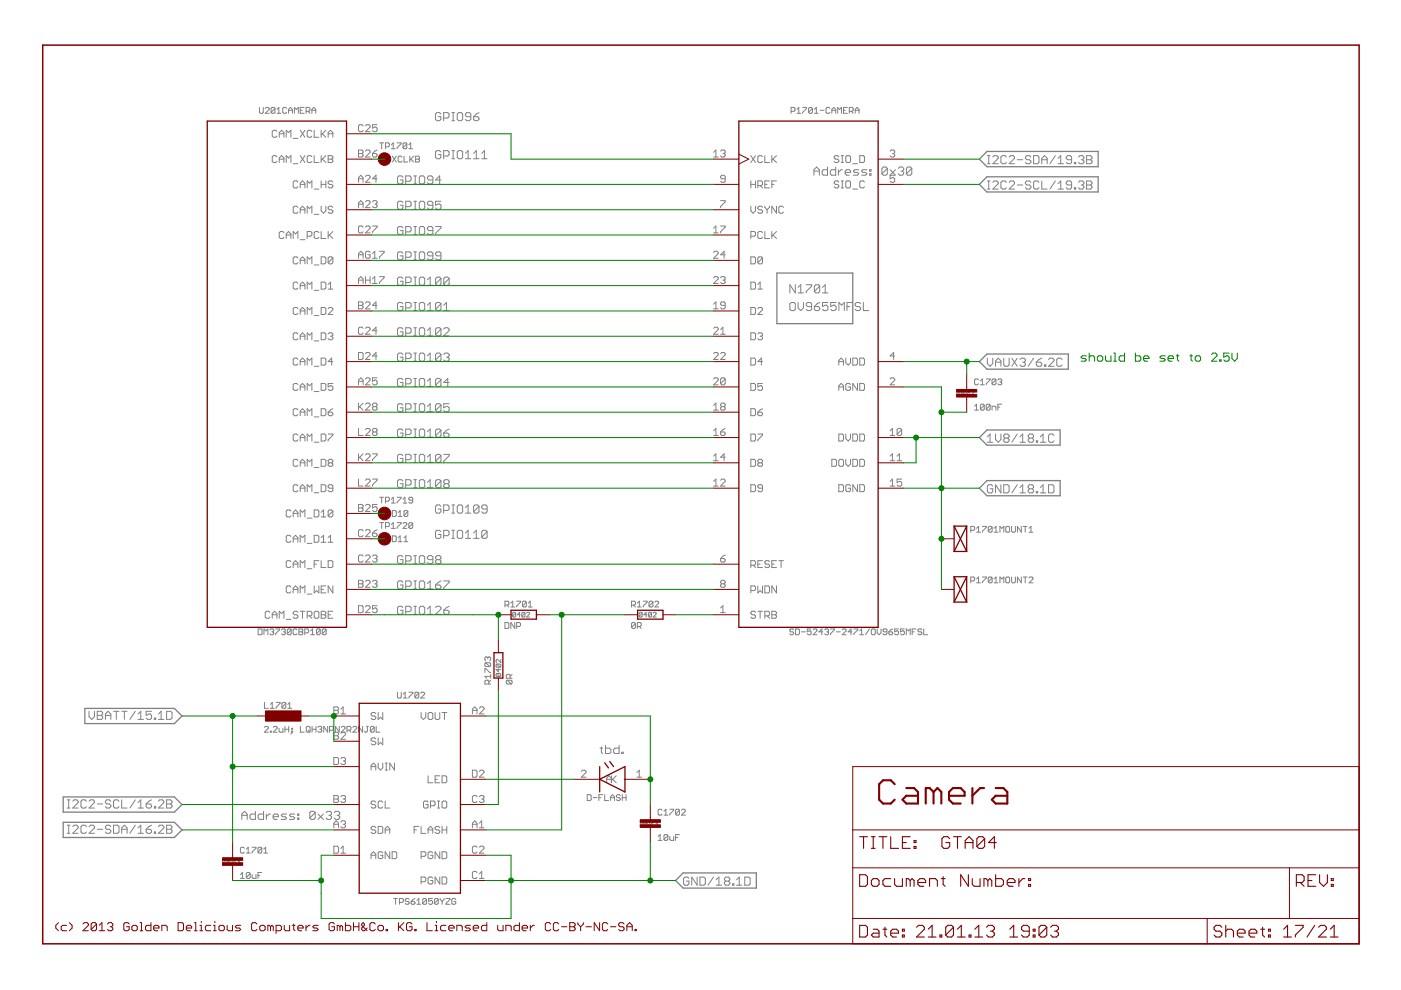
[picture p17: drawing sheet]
<svg xmlns="http://www.w3.org/2000/svg" width="297mm" height="210mm" viewBox="0 0 297 210" stroke-linecap="round" stroke-linejoin="round" font-family="sans-serif">
<g fill="#808080" stroke="#808080" stroke-width=".21">
<path d="M51.3 172.6v1.1z"/>
<path d="M51.3 172.6l.5-.6z"/>
<path d="M51.8 172l.6 .6z"/>
<path d="M52.4 172.6v1.1z"/>
<path d="M51.3 172.9h1.1z"/>
<path d="M54.1 172v1.7z"/>
<path d="M53.3 173.7h.8z"/>
<path d="M53 173.4l.3 .3z"/>
<path d="M53 172.9v.5z"/>
<path d="M53 172.9l.3-.3z"/>
<path d="M53.3 172.6h.8z"/>
<path d="M55.9 172v1.7z"/>
<path d="M55 173.7h.9z"/>
<path d="M54.7 173.4l.3 .3z"/>
<path d="M54.7 172.9v.5z"/>
<path d="M54.7 172.9l.3-.3z"/>
<path d="M55 172.6h.9z"/>
<path d="M56.5 172.6v1.1z"/>
<path d="M57 172.6l-.5 .6z"/>
<path d="M57 172.6h.3z"/>
<path d="M58.2 173.7h.6z"/>
<path d="M57.9 173.4l.3 .3z"/>
<path d="M57.9 172.9v.5z"/>
<path d="M57.9 172.9l.3-.3z"/>
<path d="M58.2 172.6h.6z"/>
<path d="M58.8 172.6l.3 .3z"/>
<path d="M59.1 172.9v.3z"/>
<path d="M57.9 173.2h1.2z"/>
<path d="M59.6 173.7h.9z"/>
<path d="M60.8 173.4l-.3 .3z"/>
<path d="M60.5 173.2l.3 .2z"/>
<path d="M59.9 173.2h.6z"/>
<path d="M59.6 172.9l.3 .3z"/>
<path d="M59.6 172.9l.3-.3z"/>
<path d="M59.9 172.6h.9z"/>
<path d="M61.4 173.7h.8z"/>
<path d="M62.5 173.4l-.3 .3z"/>
<path d="M62.2 173.2l.3 .2z"/>
<path d="M61.7 173.2h.5z"/>
<path d="M61.4 172.9l.3 .3z"/>
<path d="M61.4 172.9l.3-.3z"/>
<path d="M61.7 172.6h.8z"/>
<path d="M63.1 172.6h.3z"/>
<path d="M63.4 172.6v.3z"/>
<path d="M63.1 172.9h.3z"/>
<path d="M63.1 172.6v.3z"/>
<path d="M63.1 173.4h.3z"/>
<path d="M63.4 173.4v.3z"/>
<path d="M63.1 173.7h.3z"/>
<path d="M63.1 173.4v.3z"/>
<path d="M65.7 172.3v1.1z"/>
<path d="M65.7 172.3l.3-.3z"/>
<path d="M66 172h.5z"/>
<path d="M66.5 172l.3 .3z"/>
<path d="M66.8 172.3v1.1z"/>
<path d="M66.8 173.4l-.3 .3z"/>
<path d="M66 173.7h.5z"/>
<path d="M65.7 173.4l.3 .3z"/>
<path d="M65.7 173.4l1.1-1.1z"/>
<path d="M67.4 172.6l1.2 1.1z"/>
<path d="M67.4 173.7l1.2-1.1z"/>
<path d="M69.2 172.3l.2-.3z"/>
<path d="M69.4 172h.6z"/>
<path d="M70 172l.3 .3z"/>
<path d="M70.3 172.3v.3z"/>
<path d="M70 172.9l.3-.3z"/>
<path d="M69.7 172.9h.3z"/>
<path d="M70 172.9l.3 .3z"/>
<path d="M70.3 173.2v.2z"/>
<path d="M70.3 173.4l-.3 .3z"/>
<path d="M69.4 173.7h.6z"/>
<path d="M69.2 173.4l.2 .3z"/>
<path d="M70.9 172.3l.3-.3z"/>
<path d="M71.2 172h.5z"/>
<path d="M71.7 172l.3 .3z"/>
<path d="M72 172.3v.3z"/>
<path d="M71.7 172.9l.3-.3z"/>
<path d="M71.5 172.9h.2z"/>
<path d="M71.7 172.9l.3 .3z"/>
<path d="M72 173.2v.2z"/>
<path d="M72 173.4l-.3 .3z"/>
<path d="M71.2 173.7h.5z"/>
<path d="M70.9 173.4l.3 .3z"/>
<path d="M172.6 36v1.1z"/>
<path d="M173.1 35.4l-.5 .6z"/>
<path d="M173.1 35.4l.6 .6z"/>
<path d="M173.7 36v1.1z"/>
<path d="M172.6 36.3h1.1z"/>
<path d="M175.5 35.4v1.7z"/>
<path d="M174.6 37.1h.9z"/>
<path d="M174.3 36.9l.3 .2z"/>
<path d="M174.3 36.3v.6z"/>
<path d="M174.6 36l-.3 .3z"/>
<path d="M174.6 36h.9z"/>
<path d="M177.2 35.4v1.7z"/>
<path d="M176.3 37.1h.9z"/>
<path d="M176 36.9l.3 .2z"/>
<path d="M176 36.3v.6z"/>
<path d="M176.3 36l-.3 .3z"/>
<path d="M176.3 36h.9z"/>
<path d="M177.8 36v1.1z"/>
<path d="M177.8 36.6l.5-.6z"/>
<path d="M178.3 36h.3z"/>
<path d="M179.5 37.1h.6z"/>
<path d="M179.2 36.9l.3 .2z"/>
<path d="M179.2 36.3v.6z"/>
<path d="M179.5 36l-.3 .3z"/>
<path d="M179.5 36h.6z"/>
<path d="M180.1 36l.2 .3z"/>
<path d="M180.3 36.3v.3z"/>
<path d="M179.2 36.6h1.1z"/>
<path d="M180.9 37.1h.9z"/>
<path d="M182.1 36.9l-.3 .2z"/>
<path d="M181.8 36.6l.3 .3z"/>
<path d="M181.2 36.6h.6z"/>
<path d="M180.9 36.3l.3 .3z"/>
<path d="M180.9 36.3l.3-.3z"/>
<path d="M181.2 36h.9z"/>
<path d="M182.7 37.1h.8z"/>
<path d="M183.5 37.1l.3-.2z"/>
<path d="M183.5 36.6l.3 .3z"/>
<path d="M182.9 36.6h.6z"/>
<path d="M182.7 36.3l.2 .3z"/>
<path d="M182.9 36l-.2 .3z"/>
<path d="M182.9 36h.9z"/>
<path d="M184.4 36h.3z"/>
<path d="M184.7 36v.3z"/>
<path d="M184.4 36.3h.3z"/>
<path d="M184.4 36v.3z"/>
<path d="M184.4 36.9h.3z"/>
<path d="M184.7 36.9v.2z"/>
<path d="M184.4 37.1h.3z"/>
<path d="M184.4 36.9v.2z"/>
<path d="M187 35.7v1.2z"/>
<path d="M187.3 35.4l-.3 .3z"/>
<path d="M187.3 35.4h.6z"/>
<path d="M187.9 35.4l.2 .3z"/>
<path d="M188.1 35.7v1.2z"/>
<path d="M188.1 36.9l-.2 .2z"/>
<path d="M187.3 37.1h.6z"/>
<path d="M187 36.9l.3 .2z"/>
<path d="M187 36.9l1.1-1.2z"/>
<path d="M188.7 36l1.2 1.1z"/>
<path d="M189.9 36l-1.2 1.1z"/>
<path d="M190.7 35.4l-.2 .3z"/>
<path d="M190.7 35.4h.6z"/>
<path d="M191.3 35.4l.3 .3z"/>
<path d="M191.6 35.7v.3z"/>
<path d="M191.6 36l-.3 .3z"/>
<path d="M191 36.3h.3z"/>
<path d="M191.3 36.3l.3 .3z"/>
<path d="M191.6 36.6v.3z"/>
<path d="M191.6 36.9l-.3 .2z"/>
<path d="M190.7 37.1h.6z"/>
<path d="M190.5 36.9l.2 .2z"/>
<path d="M192.2 35.7v1.2z"/>
<path d="M192.2 35.7l.3-.3z"/>
<path d="M192.5 35.4h.5z"/>
<path d="M193 35.4l.3 .3z"/>
<path d="M193.3 35.7v1.2z"/>
<path d="M193.3 36.9l-.3 .2z"/>
<path d="M192.5 37.1h.5z"/>
<path d="M192.2 36.9l.3 .2z"/>
<path d="M192.2 36.9l1.1-1.2z"/>
<path d="M93.2 23.9l.3 .3z"/>
<path d="M92.6 23.9h.6z"/>
<path d="M92.6 23.9l-.3 .3z"/>
<path d="M92.3 24.2v1.1z"/>
<path d="M92.3 25.3l.3 .3z"/>
<path d="M92.6 25.6h.6z"/>
<path d="M93.2 25.6l.3-.3z"/>
<path d="M93.5 24.7v.6z"/>
<path d="M92.9 24.7h.6z"/>
<path d="M94.1 23.9v1.7z"/>
<path d="M94.1 23.9h.8z"/>
<path d="M94.9 23.9l.3 .3z"/>
<path d="M95.2 24.2v.5z"/>
<path d="M95.2 24.7l-.3 .3z"/>
<path d="M94.1 25h.8z"/>
<path d="M95.8 25.6h.6z"/>
<path d="M96.1 23.9v1.7z"/>
<path d="M95.8 23.9h.6z"/>
<path d="M97.2 23.9h.6z"/>
<path d="M97.2 23.9l-.3 .3z"/>
<path d="M96.9 24.2v1.1z"/>
<path d="M96.9 25.3l.3 .3z"/>
<path d="M97.2 25.6h.6z"/>
<path d="M97.8 25.6l.3-.3z"/>
<path d="M98.1 24.2v1.1z"/>
<path d="M97.8 23.9l.3 .3z"/>
<path d="M98.7 25.3l.3 .3z"/>
<path d="M99 25.6h.5z"/>
<path d="M99.5 25.6l.3-.3z"/>
<path d="M99.8 24.2v1.1z"/>
<path d="M99.5 23.9l.3 .3z"/>
<path d="M99 23.9h.5z"/>
<path d="M99 23.9l-.3 .3z"/>
<path d="M98.7 24.2v.2z"/>
<path d="M98.7 24.4l.3 .3z"/>
<path d="M99 24.7h.8z"/>
<path d="M101 24.2l.6-.3z"/>
<path d="M101 24.2l-.6 .5z"/>
<path d="M100.4 24.7v.6z"/>
<path d="M100.4 25.3l.3 .3z"/>
<path d="M100.7 25.6h.6z"/>
<path d="M101.3 25.6l.3-.3z"/>
<path d="M101.6 25v.3z"/>
<path d="M101.3 24.7l.3 .3z"/>
<path d="M100.4 24.7h.9z"/>
<path d="M93.2 31.9l.3 .3z"/>
<path d="M92.6 31.9h.6z"/>
<path d="M92.3 32.2l.3-.3z"/>
<path d="M92.3 32.2v1.2z"/>
<path d="M92.3 33.4l.3 .3z"/>
<path d="M92.6 33.7h.6z"/>
<path d="M93.5 33.4l-.3 .3z"/>
<path d="M93.5 32.8v.6z"/>
<path d="M92.9 32.8h.6z"/>
<path d="M94.1 31.9v1.8z"/>
<path d="M94.1 31.9h.8z"/>
<path d="M94.9 31.9l.3 .3z"/>
<path d="M95.2 32.2v.6z"/>
<path d="M95.2 32.8l-.3 .3z"/>
<path d="M94.1 33.1h.8z"/>
<path d="M95.8 33.7h.6z"/>
<path d="M96.1 31.9v1.8z"/>
<path d="M95.8 31.9h.6z"/>
<path d="M97.2 31.9h.6z"/>
<path d="M96.9 32.2l.3-.3z"/>
<path d="M96.9 32.2v1.2z"/>
<path d="M96.9 33.4l.3 .3z"/>
<path d="M97.2 33.7h.6z"/>
<path d="M98.1 33.4l-.3 .3z"/>
<path d="M98.1 32.2v1.2z"/>
<path d="M97.8 31.9l.3 .3z"/>
<path d="M98.7 32.5l.6-.6z"/>
<path d="M99.3 31.9v1.8z"/>
<path d="M98.7 33.7h1.1z"/>
<path d="M100.4 32.5l.6-.6z"/>
<path d="M101 31.9v1.8z"/>
<path d="M100.4 33.7h1.2z"/>
<path d="M102.1 32.5l.6-.6z"/>
<path d="M102.7 31.9v1.8z"/>
<path d="M102.1 33.7h1.2z"/>
<path d="M85.1 37.3l.3 .3z"/>
<path d="M84.6 37.3h.5z"/>
<path d="M84.6 37.3l-.3 .3z"/>
<path d="M84.3 37.6v1.1z"/>
<path d="M84.3 38.7l.3 .3z"/>
<path d="M84.6 39h.5z"/>
<path d="M85.1 39l.3-.3z"/>
<path d="M85.4 38.2v.5z"/>
<path d="M84.9 38.2h.5z"/>
<path d="M86 37.3v1.7z"/>
<path d="M86 37.3h.9z"/>
<path d="M86.9 37.3l.3 .3z"/>
<path d="M87.2 37.6v.6z"/>
<path d="M86.9 38.4l.3-.2z"/>
<path d="M86 38.4h.9z"/>
<path d="M87.7 39h.6z"/>
<path d="M88 37.3v1.7z"/>
<path d="M87.7 37.3h.6z"/>
<path d="M89.2 37.3h.5z"/>
<path d="M89.2 37.3l-.3 .3z"/>
<path d="M88.9 37.6v1.1z"/>
<path d="M88.9 38.7l.3 .3z"/>
<path d="M89.2 39h.5z"/>
<path d="M89.7 39l.3-.3z"/>
<path d="M90 37.6v1.1z"/>
<path d="M89.7 37.3l.3 .3z"/>
<path d="M90.6 38.7l.3 .3z"/>
<path d="M90.9 39h.6z"/>
<path d="M91.5 39l.3-.3z"/>
<path d="M91.8 37.6v1.1z"/>
<path d="M91.5 37.3l.3 .3z"/>
<path d="M90.9 37.3h.6z"/>
<path d="M90.6 37.6l.3-.3z"/>
<path d="M90.6 37.6v.3z"/>
<path d="M90.6 37.9l.3 .3z"/>
<path d="M90.9 38.2h.9z"/>
<path d="M93.2 37.3v1.7z"/>
<path d="M93.2 37.3l-.8 .9z"/>
<path d="M92.4 38.2h1.1z"/>
<path d="M85.1 42.7l.3 .2z"/>
<path d="M84.6 42.7h.5z"/>
<path d="M84.6 42.7l-.3 .2z"/>
<path d="M84.3 42.9v1.2z"/>
<path d="M84.3 44.1l.3 .3z"/>
<path d="M84.6 44.4h.5z"/>
<path d="M85.1 44.4l.3-.3z"/>
<path d="M85.4 43.5v.6z"/>
<path d="M84.9 43.5h.5z"/>
<path d="M86 42.7v1.7z"/>
<path d="M86 42.7h.9z"/>
<path d="M86.9 42.7l.3 .2z"/>
<path d="M87.2 42.9v.6z"/>
<path d="M87.2 43.5l-.3 .3z"/>
<path d="M86 43.8h.9z"/>
<path d="M87.7 44.4h.6z"/>
<path d="M88 42.7v1.7z"/>
<path d="M87.7 42.7h.6z"/>
<path d="M89.2 42.7h.5z"/>
<path d="M89.2 42.7l-.3 .2z"/>
<path d="M88.9 42.9v1.2z"/>
<path d="M88.9 44.1l.3 .3z"/>
<path d="M89.2 44.4h.5z"/>
<path d="M89.7 44.4l.3-.3z"/>
<path d="M90 42.9v1.2z"/>
<path d="M89.7 42.7l.3 .2z"/>
<path d="M90.6 44.1l.3 .3z"/>
<path d="M90.9 44.4h.6z"/>
<path d="M91.5 44.4l.3-.3z"/>
<path d="M91.8 42.9v1.2z"/>
<path d="M91.5 42.7l.3 .2z"/>
<path d="M90.9 42.7h.6z"/>
<path d="M90.6 42.9l.3-.2z"/>
<path d="M90.6 42.9v.3z"/>
<path d="M90.6 43.2l.3 .3z"/>
<path d="M90.9 43.5h.9z"/>
<path d="M92.4 42.7h1.1z"/>
<path d="M92.4 42.7v.8z"/>
<path d="M92.4 43.5l.5-.3z"/>
<path d="M92.9 43.2h.3z"/>
<path d="M93.2 43.2l.3 .3z"/>
<path d="M93.5 43.5v.6z"/>
<path d="M93.5 44.1l-.3 .3z"/>
<path d="M92.6 44.4h.6z"/>
<path d="M92.4 44.1l.2 .3z"/>
<path d="M85.1 48l.3 .3z"/>
<path d="M84.6 48h.5z"/>
<path d="M84.6 48l-.3 .3z"/>
<path d="M84.3 48.3v1.2z"/>
<path d="M84.3 49.5l.3 .2z"/>
<path d="M84.6 49.7h.5z"/>
<path d="M85.1 49.7l.3-.2z"/>
<path d="M85.4 48.9v.6z"/>
<path d="M84.9 48.9h.5z"/>
<path d="M86 48v1.7z"/>
<path d="M86 48h.9z"/>
<path d="M86.9 48l.3 .3z"/>
<path d="M87.2 48.3v.6z"/>
<path d="M86.9 49.2l.3-.3z"/>
<path d="M86 49.2h.9z"/>
<path d="M87.7 49.7h.6z"/>
<path d="M88 48v1.7z"/>
<path d="M87.7 48h.6z"/>
<path d="M89.2 48h.5z"/>
<path d="M89.2 48l-.3 .3z"/>
<path d="M88.9 48.3v1.2z"/>
<path d="M88.9 49.5l.3 .2z"/>
<path d="M89.2 49.7h.5z"/>
<path d="M89.7 49.7l.3-.2z"/>
<path d="M90 48.3v1.2z"/>
<path d="M89.7 48l.3 .3z"/>
<path d="M90.6 49.5l.3 .2z"/>
<path d="M90.9 49.7h.6z"/>
<path d="M91.5 49.7l.3-.2z"/>
<path d="M91.8 48.3v1.2z"/>
<path d="M91.5 48l.3 .3z"/>
<path d="M90.9 48h.6z"/>
<path d="M90.9 48l-.3 .3z"/>
<path d="M90.6 48.3v.3z"/>
<path d="M90.6 48.6l.3 .3z"/>
<path d="M90.9 48.9h.9z"/>
<path d="M92.4 48h1.1z"/>
<path d="M93.5 48v.3z"/>
<path d="M93.5 48.3l-1.1 1.2z"/>
<path d="M92.4 49.5v.2z"/>
<path d="M85.1 53.4l.3 .3z"/>
<path d="M84.6 53.4h.5z"/>
<path d="M84.6 53.4l-.3 .3z"/>
<path d="M84.3 53.7v1.1z"/>
<path d="M84.3 54.8l.3 .3z"/>
<path d="M84.6 55.1h.5z"/>
<path d="M85.1 55.1l.3-.3z"/>
<path d="M85.4 54.3v.5z"/>
<path d="M84.9 54.3h.5z"/>
<path d="M86 53.4v1.7z"/>
<path d="M86 53.4h.9z"/>
<path d="M86.9 53.4l.3 .3z"/>
<path d="M87.2 53.7v.6z"/>
<path d="M86.9 54.5l.3-.2z"/>
<path d="M86 54.5h.9z"/>
<path d="M87.7 55.1h.6z"/>
<path d="M88 53.4v1.7z"/>
<path d="M87.7 53.4h.6z"/>
<path d="M89.2 53.4h.5z"/>
<path d="M89.2 53.4l-.3 .3z"/>
<path d="M88.9 53.7v1.1z"/>
<path d="M88.9 54.8l.3 .3z"/>
<path d="M89.2 55.1h.5z"/>
<path d="M89.7 55.1l.3-.3z"/>
<path d="M90 53.7v1.1z"/>
<path d="M89.7 53.4l.3 .3z"/>
<path d="M90.6 54.8l.3 .3z"/>
<path d="M90.9 55.1h.6z"/>
<path d="M91.5 55.1l.3-.3z"/>
<path d="M91.8 53.7v1.1z"/>
<path d="M91.5 53.4l.3 .3z"/>
<path d="M90.9 53.4h.6z"/>
<path d="M90.6 53.7l.3-.3z"/>
<path d="M90.6 53.7v.3z"/>
<path d="M90.6 54l.3 .3z"/>
<path d="M90.9 54.3h.9z"/>
<path d="M92.4 54.8l.2 .3z"/>
<path d="M92.6 55.1h.6z"/>
<path d="M93.5 54.8l-.3 .3z"/>
<path d="M93.5 53.7v1.1z"/>
<path d="M93.2 53.4l.3 .3z"/>
<path d="M92.6 53.4h.6z"/>
<path d="M92.4 53.7l.2-.3z"/>
<path d="M92.4 53.7v.3z"/>
<path d="M92.4 54l.2 .3z"/>
<path d="M92.6 54.3h.9z"/>
<path d="M85.1 58.8l.3 .3z"/>
<path d="M84.6 58.8h.5z"/>
<path d="M84.6 58.8l-.3 .3z"/>
<path d="M84.3 59.1v1.1z"/>
<path d="M84.3 60.2l.3 .3z"/>
<path d="M84.6 60.5h.5z"/>
<path d="M85.1 60.5l.3-.3z"/>
<path d="M85.4 59.6v.6z"/>
<path d="M84.9 59.6h.5z"/>
<path d="M86 58.8v1.7z"/>
<path d="M86 58.8h.9z"/>
<path d="M86.9 58.8l.3 .3z"/>
<path d="M87.2 59.1v.5z"/>
<path d="M86.9 59.9l.3-.3z"/>
<path d="M86 59.9h.9z"/>
<path d="M87.7 60.5h.6z"/>
<path d="M88 58.8v1.7z"/>
<path d="M87.7 58.8h.6z"/>
<path d="M89.2 58.8h.5z"/>
<path d="M89.2 58.8l-.3 .3z"/>
<path d="M88.9 59.1v1.1z"/>
<path d="M88.9 60.2l.3 .3z"/>
<path d="M89.2 60.5h.5z"/>
<path d="M89.7 60.5l.3-.3z"/>
<path d="M90 59.1v1.1z"/>
<path d="M89.7 58.8l.3 .3z"/>
<path d="M90.6 59.3l.6-.5z"/>
<path d="M91.2 58.8v1.7z"/>
<path d="M90.6 60.5h1.2z"/>
<path d="M92.4 59.1v1.1z"/>
<path d="M92.4 59.1l.2-.3z"/>
<path d="M92.6 58.8h.6z"/>
<path d="M93.2 58.8l.3 .3z"/>
<path d="M93.5 59.1v1.1z"/>
<path d="M93.5 60.2l-.3 .3z"/>
<path d="M92.6 60.5h.6z"/>
<path d="M92.4 60.2l.2 .3z"/>
<path d="M92.4 60.2l1.1-1.1z"/>
<path d="M94.1 59.1v1.1z"/>
<path d="M94.4 58.8l-.3 .3z"/>
<path d="M94.4 58.8h.5z"/>
<path d="M94.9 58.8l.3 .3z"/>
<path d="M95.2 59.1v1.1z"/>
<path d="M95.2 60.2l-.3 .3z"/>
<path d="M94.4 60.5h.5z"/>
<path d="M94.1 60.2l.3 .3z"/>
<path d="M94.1 60.2l1.1-1.1z"/>
<path d="M85.1 64.1l.3 .3z"/>
<path d="M84.6 64.1h.5z"/>
<path d="M84.6 64.1l-.3 .3z"/>
<path d="M84.3 64.4v1.2z"/>
<path d="M84.3 65.6l.3 .2z"/>
<path d="M84.6 65.8h.5z"/>
<path d="M85.1 65.8l.3-.2z"/>
<path d="M85.4 65v.6z"/>
<path d="M84.9 65h.5z"/>
<path d="M86 64.1v1.7z"/>
<path d="M86 64.1h.9z"/>
<path d="M86.9 64.1l.3 .3z"/>
<path d="M87.2 64.4v.6z"/>
<path d="M86.9 65.3l.3-.3z"/>
<path d="M86 65.3h.9z"/>
<path d="M87.7 65.8h.6z"/>
<path d="M88 64.1v1.7z"/>
<path d="M87.7 64.1h.6z"/>
<path d="M89.2 64.1h.5z"/>
<path d="M89.2 64.1l-.3 .3z"/>
<path d="M88.9 64.4v1.2z"/>
<path d="M88.9 65.6l.3 .2z"/>
<path d="M89.2 65.8h.5z"/>
<path d="M89.7 65.8l.3-.2z"/>
<path d="M90 64.4v1.2z"/>
<path d="M89.7 64.1l.3 .3z"/>
<path d="M90.6 64.7l.6-.6z"/>
<path d="M91.2 64.1v1.7z"/>
<path d="M90.6 65.8h1.2z"/>
<path d="M92.4 64.4v1.2z"/>
<path d="M92.4 64.4l.2-.3z"/>
<path d="M92.6 64.1h.6z"/>
<path d="M93.2 64.1l.3 .3z"/>
<path d="M93.5 64.4v1.2z"/>
<path d="M93.5 65.6l-.3 .2z"/>
<path d="M92.6 65.8h.6z"/>
<path d="M92.4 65.6l.2 .2z"/>
<path d="M93.5 64.4l-1.1 1.2z"/>
<path d="M94.1 64.7l.6-.6z"/>
<path d="M94.7 64.1v1.7z"/>
<path d="M94.1 65.8h1.1z"/>
<path d="M85.1 69.5l.3 .3z"/>
<path d="M84.6 69.5h.5z"/>
<path d="M84.6 69.5l-.3 .3z"/>
<path d="M84.3 69.8v1.1z"/>
<path d="M84.3 70.9l.3 .3z"/>
<path d="M84.6 71.2h.5z"/>
<path d="M85.1 71.2l.3-.3z"/>
<path d="M85.4 70.4v.5z"/>
<path d="M84.9 70.4h.5z"/>
<path d="M86 69.5v1.7z"/>
<path d="M86 69.5h.9z"/>
<path d="M86.9 69.5l.3 .3z"/>
<path d="M87.2 69.8v.6z"/>
<path d="M87.2 70.4l-.3 .3z"/>
<path d="M86 70.7h.9z"/>
<path d="M87.7 71.2h.6z"/>
<path d="M88 69.5v1.7z"/>
<path d="M87.7 69.5h.6z"/>
<path d="M89.2 69.5h.5z"/>
<path d="M89.2 69.5l-.3 .3z"/>
<path d="M88.9 69.8v1.1z"/>
<path d="M88.9 70.9l.3 .3z"/>
<path d="M89.2 71.2h.5z"/>
<path d="M89.7 71.2l.3-.3z"/>
<path d="M90 69.8v1.1z"/>
<path d="M89.7 69.5l.3 .3z"/>
<path d="M90.6 70.1l.6-.6z"/>
<path d="M91.2 69.5v1.7z"/>
<path d="M90.6 71.2h1.2z"/>
<path d="M92.4 69.8v1.1z"/>
<path d="M92.4 69.8l.2-.3z"/>
<path d="M92.6 69.5h.6z"/>
<path d="M93.2 69.5l.3 .3z"/>
<path d="M93.5 69.8v1.1z"/>
<path d="M93.5 70.9l-.3 .3z"/>
<path d="M92.6 71.2h.6z"/>
<path d="M92.4 70.9l.2 .3z"/>
<path d="M92.4 70.9l1.1-1.1z"/>
<path d="M94.1 71.2h1.1z"/>
<path d="M94.1 71.2l1.1-1.1z"/>
<path d="M95.2 69.8v.3z"/>
<path d="M94.9 69.5l.3 .3z"/>
<path d="M94.4 69.5h.5z"/>
<path d="M94.4 69.5l-.3 .3z"/>
<path d="M85.1 74.9l.3 .3z"/>
<path d="M84.6 74.9h.5z"/>
<path d="M84.6 74.9l-.3 .3z"/>
<path d="M84.3 75.2v1.1z"/>
<path d="M84.3 76.3l.3 .3z"/>
<path d="M84.6 76.6h.5z"/>
<path d="M85.1 76.6l.3-.3z"/>
<path d="M85.4 75.7v.6z"/>
<path d="M84.9 75.7h.5z"/>
<path d="M86 74.9v1.7z"/>
<path d="M86 74.9h.9z"/>
<path d="M86.9 74.9l.3 .3z"/>
<path d="M87.2 75.2v.5z"/>
<path d="M86.9 76l.3-.3z"/>
<path d="M86 76h.9z"/>
<path d="M87.7 76.6h.6z"/>
<path d="M88 74.9v1.7z"/>
<path d="M87.7 74.9h.6z"/>
<path d="M89.2 74.9h.5z"/>
<path d="M89.2 74.9l-.3 .3z"/>
<path d="M88.9 75.2v1.1z"/>
<path d="M88.9 76.3l.3 .3z"/>
<path d="M89.2 76.6h.5z"/>
<path d="M89.7 76.6l.3-.3z"/>
<path d="M90 75.2v1.1z"/>
<path d="M89.7 74.9l.3 .3z"/>
<path d="M90.6 75.4l.6-.5z"/>
<path d="M91.2 74.9v1.7z"/>
<path d="M90.6 76.6h1.2z"/>
<path d="M92.4 75.2v1.1z"/>
<path d="M92.4 75.2l.2-.3z"/>
<path d="M92.6 74.9h.6z"/>
<path d="M93.2 74.9l.3 .3z"/>
<path d="M93.5 75.2v1.1z"/>
<path d="M93.5 76.3l-.3 .3z"/>
<path d="M92.6 76.6h.6z"/>
<path d="M92.4 76.3l.2 .3z"/>
<path d="M92.4 76.3l1.1-1.1z"/>
<path d="M94.4 74.9l-.3 .3z"/>
<path d="M94.4 74.9h.5z"/>
<path d="M94.9 74.9l.3 .3z"/>
<path d="M95.2 75.2v.2z"/>
<path d="M95.2 75.4l-.3 .3z"/>
<path d="M94.7 75.7h.2z"/>
<path d="M94.9 75.7l.3 .3z"/>
<path d="M95.2 76v.3z"/>
<path d="M94.9 76.6l.3-.3z"/>
<path d="M94.4 76.6h.5z"/>
<path d="M94.1 76.3l.3 .3z"/>
<path d="M85.1 80.2l.3 .3z"/>
<path d="M84.6 80.2h.5z"/>
<path d="M84.6 80.2l-.3 .3z"/>
<path d="M84.3 80.5v1.2z"/>
<path d="M84.3 81.7l.3 .3z"/>
<path d="M84.6 82h.5z"/>
<path d="M85.1 82l.3-.3z"/>
<path d="M85.4 81.1v.6z"/>
<path d="M84.9 81.1h.5z"/>
<path d="M86 80.2v1.8z"/>
<path d="M86 80.2h.9z"/>
<path d="M86.9 80.2l.3 .3z"/>
<path d="M87.2 80.5v.6z"/>
<path d="M87.2 81.1l-.3 .3z"/>
<path d="M86 81.4h.9z"/>
<path d="M87.7 82h.6z"/>
<path d="M88 80.2v1.8z"/>
<path d="M87.7 80.2h.6z"/>
<path d="M89.2 80.2h.5z"/>
<path d="M89.2 80.2l-.3 .3z"/>
<path d="M88.9 80.5v1.2z"/>
<path d="M88.9 81.7l.3 .3z"/>
<path d="M89.2 82h.5z"/>
<path d="M89.7 82l.3-.3z"/>
<path d="M90 80.5v1.2z"/>
<path d="M89.7 80.2l.3 .3z"/>
<path d="M90.6 80.8l.6-.6z"/>
<path d="M91.2 80.2v1.8z"/>
<path d="M90.6 82h1.2z"/>
<path d="M92.4 80.5v1.2z"/>
<path d="M92.4 80.5l.2-.3z"/>
<path d="M92.6 80.2h.6z"/>
<path d="M93.2 80.2l.3 .3z"/>
<path d="M93.5 80.5v1.2z"/>
<path d="M93.5 81.7l-.3 .3z"/>
<path d="M92.6 82h.6z"/>
<path d="M92.4 81.7l.2 .3z"/>
<path d="M92.4 81.7l1.1-1.2z"/>
<path d="M94.9 80.2v1.8z"/>
<path d="M94.1 81.1l.8-.9z"/>
<path d="M94.1 81.1h1.1z"/>
<path d="M85.1 85.6l.3 .3z"/>
<path d="M84.6 85.6h.5z"/>
<path d="M84.6 85.6l-.3 .3z"/>
<path d="M84.3 85.9v1.1z"/>
<path d="M84.3 87l.3 .3z"/>
<path d="M84.6 87.3h.5z"/>
<path d="M85.1 87.3l.3-.3z"/>
<path d="M85.4 86.5v.5z"/>
<path d="M84.9 86.5h.5z"/>
<path d="M86 85.6v1.7z"/>
<path d="M86 85.6h.9z"/>
<path d="M86.9 85.6l.3 .3z"/>
<path d="M87.2 85.9v.6z"/>
<path d="M86.9 86.7l.3-.2z"/>
<path d="M86 86.7h.9z"/>
<path d="M87.7 87.3h.6z"/>
<path d="M88 85.6v1.7z"/>
<path d="M87.7 85.6h.6z"/>
<path d="M89.2 85.6h.5z"/>
<path d="M89.2 85.6l-.3 .3z"/>
<path d="M88.9 85.9v1.1z"/>
<path d="M88.9 87l.3 .3z"/>
<path d="M89.2 87.3h.5z"/>
<path d="M89.7 87.3l.3-.3z"/>
<path d="M90 85.9v1.1z"/>
<path d="M89.7 85.6l.3 .3z"/>
<path d="M90.6 86.2l.6-.6z"/>
<path d="M91.2 85.6v1.7z"/>
<path d="M90.6 87.3h1.2z"/>
<path d="M92.4 85.9v1.1z"/>
<path d="M92.4 85.9l.2-.3z"/>
<path d="M92.6 85.6h.6z"/>
<path d="M93.2 85.6l.3 .3z"/>
<path d="M93.5 85.9v1.1z"/>
<path d="M93.5 87l-.3 .3z"/>
<path d="M92.6 87.3h.6z"/>
<path d="M92.4 87l.2 .3z"/>
<path d="M92.4 87l1.1-1.1z"/>
<path d="M94.1 85.6h1.1z"/>
<path d="M94.1 85.6v.9z"/>
<path d="M94.1 86.5l.6-.3z"/>
<path d="M94.7 86.2h.2z"/>
<path d="M94.9 86.2l.3 .3z"/>
<path d="M95.2 86.5v.5z"/>
<path d="M94.9 87.3l.3-.3z"/>
<path d="M94.4 87.3h.5z"/>
<path d="M94.1 87l.3 .3z"/>
<path d="M85.1 91l.3 .2z"/>
<path d="M84.6 91h.5z"/>
<path d="M84.6 91l-.3 .2z"/>
<path d="M84.3 91.2v1.2z"/>
<path d="M84.3 92.4l.3 .3z"/>
<path d="M84.6 92.7h.5z"/>
<path d="M85.1 92.7l.3-.3z"/>
<path d="M85.4 91.8v.6z"/>
<path d="M84.9 91.8h.5z"/>
<path d="M86 91v1.7z"/>
<path d="M86 91h.9z"/>
<path d="M86.9 91l.3 .2z"/>
<path d="M87.2 91.2v.6z"/>
<path d="M86.9 92.1l.3-.3z"/>
<path d="M86 92.1h.9z"/>
<path d="M87.7 92.7h.6z"/>
<path d="M88 91v1.7z"/>
<path d="M87.7 91h.6z"/>
<path d="M89.2 91h.5z"/>
<path d="M89.2 91l-.3 .2z"/>
<path d="M88.9 91.2v1.2z"/>
<path d="M88.9 92.4l.3 .3z"/>
<path d="M89.2 92.7h.5z"/>
<path d="M89.7 92.7l.3-.3z"/>
<path d="M90 91.2v1.2z"/>
<path d="M89.7 91l.3 .2z"/>
<path d="M90.6 91.5l.6-.5z"/>
<path d="M91.2 91v1.7z"/>
<path d="M90.6 92.7h1.2z"/>
<path d="M92.4 91.2v1.2z"/>
<path d="M92.4 91.2l.2-.2z"/>
<path d="M92.6 91h.6z"/>
<path d="M93.2 91l.3 .2z"/>
<path d="M93.5 91.2v1.2z"/>
<path d="M93.5 92.4l-.3 .3z"/>
<path d="M92.6 92.7h.6z"/>
<path d="M92.4 92.4l.2 .3z"/>
<path d="M92.4 92.4l1.1-1.2z"/>
<path d="M94.7 91.2l.5-.2z"/>
<path d="M94.7 91.2l-.6 .6z"/>
<path d="M94.1 91.8v.6z"/>
<path d="M94.1 92.4l.3 .3z"/>
<path d="M94.4 92.7h.5z"/>
<path d="M94.9 92.7l.3-.3z"/>
<path d="M95.2 92.1v.3z"/>
<path d="M94.9 91.8l.3 .3z"/>
<path d="M94.1 91.8h.8z"/>
<path d="M85.1 96.3l.3 .3z"/>
<path d="M84.6 96.3h.5z"/>
<path d="M84.6 96.3l-.3 .3z"/>
<path d="M84.3 96.6v1.2z"/>
<path d="M84.3 97.8l.3 .2z"/>
<path d="M84.6 98h.5z"/>
<path d="M85.1 98l.3-.2z"/>
<path d="M85.4 97.2v.6z"/>
<path d="M84.9 97.2h.5z"/>
<path d="M86 96.3v1.7z"/>
<path d="M86 96.3h.9z"/>
<path d="M86.9 96.3l.3 .3z"/>
<path d="M87.2 96.6v.6z"/>
<path d="M86.9 97.5l.3-.3z"/>
<path d="M86 97.5h.9z"/>
<path d="M87.7 98h.6z"/>
<path d="M88 96.3v1.7z"/>
<path d="M87.7 96.3h.6z"/>
<path d="M89.2 96.3h.5z"/>
<path d="M89.2 96.3l-.3 .3z"/>
<path d="M88.9 96.6v1.2z"/>
<path d="M88.9 97.8l.3 .2z"/>
<path d="M89.2 98h.5z"/>
<path d="M89.7 98l.3-.2z"/>
<path d="M90 96.6v1.2z"/>
<path d="M89.7 96.3l.3 .3z"/>
<path d="M90.6 96.9l.6-.6z"/>
<path d="M91.2 96.3v1.7z"/>
<path d="M90.6 98h1.2z"/>
<path d="M92.4 96.6v1.2z"/>
<path d="M92.4 96.6l.2-.3z"/>
<path d="M92.6 96.3h.6z"/>
<path d="M93.2 96.3l.3 .3z"/>
<path d="M93.5 96.6v1.2z"/>
<path d="M93.5 97.8l-.3 .2z"/>
<path d="M92.6 98h.6z"/>
<path d="M92.4 97.8l.2 .2z"/>
<path d="M92.4 97.8l1.1-1.2z"/>
<path d="M94.1 96.3h1.1z"/>
<path d="M95.2 96.3v.3z"/>
<path d="M95.2 96.6l-1.1 1.2z"/>
<path d="M94.1 97.8v.2z"/>
<path d="M85.1 101.7l.3 .3z"/>
<path d="M84.6 101.7h.5z"/>
<path d="M84.6 101.7l-.3 .3z"/>
<path d="M84.3 102v1.1z"/>
<path d="M84.3 103.1l.3 .3z"/>
<path d="M84.6 103.4h.5z"/>
<path d="M85.1 103.4l.3-.3z"/>
<path d="M85.4 102.6v.5z"/>
<path d="M84.9 102.6h.5z"/>
<path d="M86 101.7v1.7z"/>
<path d="M86 101.7h.9z"/>
<path d="M86.9 101.7l.3 .3z"/>
<path d="M87.2 102v.6z"/>
<path d="M86.9 102.8l.3-.2z"/>
<path d="M86 102.8h.9z"/>
<path d="M87.7 103.4h.6z"/>
<path d="M88 101.7v1.7z"/>
<path d="M87.7 101.7h.6z"/>
<path d="M89.2 101.7h.5z"/>
<path d="M89.2 101.7l-.3 .3z"/>
<path d="M88.9 102v1.1z"/>
<path d="M88.9 103.1l.3 .3z"/>
<path d="M89.2 103.4h.5z"/>
<path d="M89.7 103.4l.3-.3z"/>
<path d="M90 102v1.1z"/>
<path d="M89.7 101.7l.3 .3z"/>
<path d="M90.6 102.3l.6-.6z"/>
<path d="M91.2 101.7v1.7z"/>
<path d="M90.6 103.4h1.2z"/>
<path d="M92.4 102v1.1z"/>
<path d="M92.4 102l.2-.3z"/>
<path d="M92.6 101.7h.6z"/>
<path d="M93.2 101.7l.3 .3z"/>
<path d="M93.5 102v1.1z"/>
<path d="M93.5 103.1l-.3 .3z"/>
<path d="M92.6 103.4h.6z"/>
<path d="M92.4 103.1l.2 .3z"/>
<path d="M93.5 102l-1.1 1.1z"/>
<path d="M94.1 102l.3-.3z"/>
<path d="M94.4 101.7h.5z"/>
<path d="M94.9 101.7l.3 .3z"/>
<path d="M95.2 102v.3z"/>
<path d="M94.9 102.6l.3-.3z"/>
<path d="M94.9 102.6l.3 .2z"/>
<path d="M95.2 102.8v.3z"/>
<path d="M94.9 103.4l.3-.3z"/>
<path d="M94.4 103.4h.5z"/>
<path d="M94.1 103.1l.3 .3z"/>
<path d="M94.1 102.8v.3z"/>
<path d="M94.4 102.6l-.3 .2z"/>
<path d="M94.1 102.3l.3 .3z"/>
<path d="M94.1 102v.3z"/>
<path d="M94.4 102.6h.5z"/>
<path d="M93.2 107.1l.3 .3z"/>
<path d="M92.6 107.1h.6z"/>
<path d="M92.6 107.1l-.3 .3z"/>
<path d="M92.3 107.4v1.1z"/>
<path d="M92.3 108.5l.3 .3z"/>
<path d="M92.6 108.8h.6z"/>
<path d="M93.5 108.5l-.3 .3z"/>
<path d="M93.5 107.9v.6z"/>
<path d="M92.9 107.9h.6z"/>
<path d="M94.1 107.1v1.7z"/>
<path d="M94.1 107.1h.8z"/>
<path d="M94.9 107.1l.3 .3z"/>
<path d="M95.2 107.4v.5z"/>
<path d="M95.2 107.9l-.3 .3z"/>
<path d="M94.1 108.2h.8z"/>
<path d="M95.8 108.8h.6z"/>
<path d="M96.1 107.1v1.7z"/>
<path d="M95.8 107.1h.6z"/>
<path d="M97.2 107.1h.6z"/>
<path d="M97.2 107.1l-.3 .3z"/>
<path d="M96.9 107.4v1.1z"/>
<path d="M96.9 108.5l.3 .3z"/>
<path d="M97.2 108.8h.6z"/>
<path d="M98.1 108.5l-.3 .3z"/>
<path d="M98.1 107.4v1.1z"/>
<path d="M97.8 107.1l.3 .3z"/>
<path d="M99.3 107.1l-.6 .5z"/>
<path d="M99.3 107.1v1.7z"/>
<path d="M98.7 108.8h1.1z"/>
<path d="M100.4 107.4v1.1z"/>
<path d="M100.7 107.1l-.3 .3z"/>
<path d="M100.7 107.1h.6z"/>
<path d="M101.3 107.1l.3 .3z"/>
<path d="M101.6 107.4v1.1z"/>
<path d="M101.3 108.8l.3-.3z"/>
<path d="M100.7 108.8h.6z"/>
<path d="M100.4 108.5l.3 .3z"/>
<path d="M100.4 108.5l1.2-1.1z"/>
<path d="M102.1 108.5l.3 .3z"/>
<path d="M102.4 108.8h.6z"/>
<path d="M103.3 108.5l-.3 .3z"/>
<path d="M103.3 107.4v1.1z"/>
<path d="M103 107.1l.3 .3z"/>
<path d="M102.4 107.1h.6z"/>
<path d="M102.4 107.1l-.3 .3z"/>
<path d="M102.1 107.4v.2z"/>
<path d="M102.1 107.6l.3 .3z"/>
<path d="M102.4 107.9h.9z"/>
<path d="M93.2 112.4l.3 .3z"/>
<path d="M92.6 112.4h.6z"/>
<path d="M92.6 112.4l-.3 .3z"/>
<path d="M92.3 112.7v1.2z"/>
<path d="M92.3 113.9l.3 .3z"/>
<path d="M92.6 114.2h.6z"/>
<path d="M93.2 114.2l.3-.3z"/>
<path d="M93.5 113.3v.6z"/>
<path d="M92.9 113.3h.6z"/>
<path d="M94.1 112.4v1.8z"/>
<path d="M94.1 112.4h.8z"/>
<path d="M94.9 112.4l.3 .3z"/>
<path d="M95.2 112.7v.6z"/>
<path d="M95.2 113.3l-.3 .3z"/>
<path d="M94.1 113.6h.8z"/>
<path d="M95.8 114.2h.6z"/>
<path d="M96.1 112.4v1.8z"/>
<path d="M95.8 112.4h.6z"/>
<path d="M97.2 112.4h.6z"/>
<path d="M97.2 112.4l-.3 .3z"/>
<path d="M96.9 112.7v1.2z"/>
<path d="M96.9 113.9l.3 .3z"/>
<path d="M97.2 114.2h.6z"/>
<path d="M98.1 113.9l-.3 .3z"/>
<path d="M98.1 112.7v1.2z"/>
<path d="M97.8 112.4l.3 .3z"/>
<path d="M98.7 113l.6-.6z"/>
<path d="M99.3 112.4v1.8z"/>
<path d="M98.7 114.2h1.1z"/>
<path d="M100.4 113l.6-.6z"/>
<path d="M101 112.4v1.8z"/>
<path d="M100.4 114.2h1.2z"/>
<path d="M102.1 112.7v1.2z"/>
<path d="M102.1 112.7l.3-.3z"/>
<path d="M102.4 112.4h.6z"/>
<path d="M103 112.4l.3 .3z"/>
<path d="M103.3 112.7v1.2z"/>
<path d="M103.3 113.9l-.3 .3z"/>
<path d="M102.4 114.2h.6z"/>
<path d="M102.1 113.9l.3 .3z"/>
<path d="M102.1 113.9l1.2-1.2z"/>
<path d="M85.1 117.8l.3 .3z"/>
<path d="M84.6 117.8h.5z"/>
<path d="M84.6 117.8l-.3 .3z"/>
<path d="M84.3 118.1v1.1z"/>
<path d="M84.3 119.2l.3 .3z"/>
<path d="M84.6 119.5h.5z"/>
<path d="M85.1 119.5l.3-.3z"/>
<path d="M85.4 118.7v.5z"/>
<path d="M84.9 118.7h.5z"/>
<path d="M86 117.8v1.7z"/>
<path d="M86 117.8h.9z"/>
<path d="M86.9 117.8l.3 .3z"/>
<path d="M87.2 118.1v.6z"/>
<path d="M87.2 118.7l-.3 .3z"/>
<path d="M86 119h.9z"/>
<path d="M87.7 119.5h.6z"/>
<path d="M88 117.8v1.7z"/>
<path d="M87.7 117.8h.6z"/>
<path d="M89.2 117.8h.5z"/>
<path d="M89.2 117.8l-.3 .3z"/>
<path d="M88.9 118.1v1.1z"/>
<path d="M88.9 119.2l.3 .3z"/>
<path d="M89.2 119.5h.5z"/>
<path d="M89.7 119.5l.3-.3z"/>
<path d="M90 118.1v1.1z"/>
<path d="M89.7 117.8l.3 .3z"/>
<path d="M90.6 119.2l.3 .3z"/>
<path d="M90.9 119.5h.6z"/>
<path d="M91.5 119.5l.3-.3z"/>
<path d="M91.8 118.1v1.1z"/>
<path d="M91.5 117.8l.3 .3z"/>
<path d="M90.9 117.8h.6z"/>
<path d="M90.6 118.1l.3-.3z"/>
<path d="M90.6 118.1v.3z"/>
<path d="M90.6 118.4l.3 .3z"/>
<path d="M90.9 118.7h.9z"/>
<path d="M92.4 118.1l.2-.3z"/>
<path d="M92.6 117.8h.6z"/>
<path d="M93.2 117.8l.3 .3z"/>
<path d="M93.5 118.1v.3z"/>
<path d="M93.5 118.4l-.3 .3z"/>
<path d="M93.2 118.7l.3 .3z"/>
<path d="M93.5 119v.2z"/>
<path d="M93.5 119.2l-.3 .3z"/>
<path d="M92.6 119.5h.6z"/>
<path d="M92.4 119.2l.2 .3z"/>
<path d="M92.4 119v.2z"/>
<path d="M92.4 119l.2-.3z"/>
<path d="M92.4 118.4l.2 .3z"/>
<path d="M92.4 118.1v.3z"/>
<path d="M92.6 118.7h.6z"/>
<path d="M85.1 123.2l.3 .3z"/>
<path d="M84.6 123.2h.5z"/>
<path d="M84.6 123.2l-.3 .3z"/>
<path d="M84.3 123.5v1.1z"/>
<path d="M84.3 124.6l.3 .3z"/>
<path d="M84.6 124.9h.5z"/>
<path d="M85.1 124.9l.3-.3z"/>
<path d="M85.4 124v.6z"/>
<path d="M84.9 124h.5z"/>
<path d="M86 123.2v1.7z"/>
<path d="M86 123.2h.9z"/>
<path d="M86.9 123.2l.3 .3z"/>
<path d="M87.2 123.5v.5z"/>
<path d="M86.9 124.3l.3-.3z"/>
<path d="M86 124.3h.9z"/>
<path d="M87.7 124.9h.6z"/>
<path d="M88 123.2v1.7z"/>
<path d="M87.7 123.2h.6z"/>
<path d="M89.2 123.2h.5z"/>
<path d="M89.2 123.2l-.3 .3z"/>
<path d="M88.9 123.5v1.1z"/>
<path d="M88.9 124.6l.3 .3z"/>
<path d="M89.2 124.9h.5z"/>
<path d="M89.7 124.9l.3-.3z"/>
<path d="M90 123.5v1.1z"/>
<path d="M89.7 123.2l.3 .3z"/>
<path d="M90.6 123.7l.6-.5z"/>
<path d="M91.2 123.2v1.7z"/>
<path d="M90.6 124.9h1.2z"/>
<path d="M92.9 123.5l.6-.3z"/>
<path d="M92.9 123.5l-.5 .5z"/>
<path d="M92.4 124v.6z"/>
<path d="M92.4 124.6l.2 .3z"/>
<path d="M92.6 124.9h.6z"/>
<path d="M93.2 124.9l.3-.3z"/>
<path d="M93.5 124.3v.3z"/>
<path d="M93.2 124l.3 .3z"/>
<path d="M92.4 124h.8z"/>
<path d="M94.1 123.2h1.1z"/>
<path d="M95.2 123.2v.3z"/>
<path d="M95.2 123.5l-1.1 1.1z"/>
<path d="M94.1 124.6v.3z"/>
<path d="M85.1 128.5l.3 .3z"/>
<path d="M84.6 128.5h.5z"/>
<path d="M84.6 128.5l-.3 .3z"/>
<path d="M84.3 128.8v1.2z"/>
<path d="M84.3 130l.3 .3z"/>
<path d="M84.6 130.3h.5z"/>
<path d="M85.1 130.3l.3-.3z"/>
<path d="M85.4 129.4v.6z"/>
<path d="M84.9 129.4h.5z"/>
<path d="M86 128.5v1.8z"/>
<path d="M86 128.5h.9z"/>
<path d="M86.9 128.5l.3 .3z"/>
<path d="M87.2 128.8v.6z"/>
<path d="M87.2 129.4l-.3 .3z"/>
<path d="M86 129.7h.9z"/>
<path d="M87.7 130.3h.6z"/>
<path d="M88 128.5v1.8z"/>
<path d="M87.7 128.5h.6z"/>
<path d="M89.2 128.5h.5z"/>
<path d="M88.9 128.8l.3-.3z"/>
<path d="M88.9 128.8v1.2z"/>
<path d="M88.9 130l.3 .3z"/>
<path d="M89.2 130.3h.5z"/>
<path d="M89.7 130.3l.3-.3z"/>
<path d="M90 128.8v1.2z"/>
<path d="M89.7 128.5l.3 .3z"/>
<path d="M90.6 129.1l.6-.6z"/>
<path d="M91.2 128.5v1.8z"/>
<path d="M90.6 130.3h1.2z"/>
<path d="M92.4 130.3h1.1z"/>
<path d="M92.4 130.3l1.1-1.2z"/>
<path d="M93.5 128.8v.3z"/>
<path d="M93.2 128.5l.3 .3z"/>
<path d="M92.6 128.5h.6z"/>
<path d="M92.4 128.8l.2-.3z"/>
<path d="M94.7 128.8l.5-.3z"/>
<path d="M94.7 128.8l-.6 .6z"/>
<path d="M94.1 129.4v.6z"/>
<path d="M94.1 130l.3 .3z"/>
<path d="M94.4 130.3h.5z"/>
<path d="M94.9 130.3l.3-.3z"/>
<path d="M95.2 129.7v.3z"/>
<path d="M94.9 129.4l.3 .3z"/>
<path d="M94.1 129.4h.8z"/>
<path d="M57.4 151.6l.3-.3z"/>
<path d="M57.7 151.3v1z"/>
<path d="M57.4 152.3h.7z"/>
<path d="M58.4 152.3h.7z"/>
<path d="M58.4 152.3l.7-.7z"/>
<path d="M59.1 151.5v.1z"/>
<path d="M58.9 151.3l.2 .2z"/>
<path d="M58.6 151.3h.3z"/>
<path d="M58.6 151.3l-.2 .2z"/>
<path d="M59.4 151.6l.3-.3z"/>
<path d="M59.7 151.3v1z"/>
<path d="M59.4 152.3h.6z"/>
<path d="M60.4 152.3h.6z"/>
<path d="M60.4 152.3l.6-.7z"/>
<path d="M61 151.5v.1z"/>
<path d="M60.9 151.3l.1 .2z"/>
<path d="M60.5 151.3h.4z"/>
<path d="M60.5 151.3l-.1 .2z"/>
<path d="M47.2 182.3v.7z"/>
<path d="M47.2 182.3l.2-.1z"/>
<path d="M47.4 182.2h.3z"/>
<path d="M47.7 182.2l.2 .1z"/>
<path d="M47.9 182.3v.7z"/>
<path d="M47.7 183.2l.2-.2z"/>
<path d="M47.4 183.2h.3z"/>
<path d="M47.2 183l.2 .2z"/>
<path d="M47.2 183l.7-.7z"/>
<path d="M48.5 182.3l.4-.1z"/>
<path d="M48.5 182.3l-.3 .4z"/>
<path d="M48.2 182.7v.3z"/>
<path d="M48.2 183l.2 .2z"/>
<path d="M48.4 183.2h.3z"/>
<path d="M48.7 183.2l.2-.2z"/>
<path d="M48.9 182.8v.2z"/>
<path d="M48.7 182.7l.2 .1z"/>
<path d="M48.2 182.7h.5z"/>
<path d="M49.2 182.3v.7z"/>
<path d="M49.3 182.2l-.1 .1z"/>
<path d="M49.3 182.2h.4z"/>
<path d="M49.7 182.2l.1 .1z"/>
<path d="M49.8 182.3v.7z"/>
<path d="M49.7 183.2l.1-.2z"/>
<path d="M49.3 183.2h.4z"/>
<path d="M49.2 183l.1 .2z"/>
<path d="M49.8 182.3l-.6 .7z"/>
<path d="M50.2 182.3l.1-.1z"/>
<path d="M50.3 182.2h.4z"/>
<path d="M50.7 182.2l.1 .1z"/>
<path d="M50.8 182.3v.2z"/>
<path d="M50.8 182.5l-.1 .2z"/>
<path d="M50.5 182.7h.2z"/>
<path d="M50.7 182.7l.1 .1z"/>
<path d="M50.8 182.8v.2z"/>
<path d="M50.7 183.2l.1-.2z"/>
<path d="M50.3 183.2h.4z"/>
<path d="M50.2 183l.1 .2z"/>
<path d="M135.8 174.3v.6z"/>
<path d="M135.8 174.3l.1-.2z"/>
<path d="M135.9 174.1h.4z"/>
<path d="M136.3 174.1l.1 .2z"/>
<path d="M136.4 174.3v.6z"/>
<path d="M136.4 174.9l-.1 .2z"/>
<path d="M135.9 175.1h.4z"/>
<path d="M135.8 174.9l.1 .2z"/>
<path d="M135.8 174.9l.6-.6z"/>
<path d="M137.1 174.3l.3-.2z"/>
<path d="M137.1 174.3l-.3 .3z"/>
<path d="M136.8 174.6v.3z"/>
<path d="M136.8 174.9l.1 .2z"/>
<path d="M136.9 175.1h.3z"/>
<path d="M137.2 175.1l.2-.2z"/>
<path d="M137.4 174.8v.1z"/>
<path d="M137.2 174.6l.2 .2z"/>
<path d="M136.8 174.6h.4z"/>
<path d="M137.8 174.3v.6z"/>
<path d="M137.9 174.1l-.1 .2z"/>
<path d="M137.9 174.1h.3z"/>
<path d="M138.2 174.1l.2 .2z"/>
<path d="M138.4 174.3v.6z"/>
<path d="M138.4 174.9l-.2 .2z"/>
<path d="M137.9 175.1h.3z"/>
<path d="M137.8 174.9l.1 .2z"/>
<path d="M137.8 174.9l.6-.6z"/>
<path d="M138.7 174.3l.2-.2z"/>
<path d="M138.9 174.1h.3z"/>
<path d="M139.2 174.1l.2 .2z"/>
<path d="M139.4 174.3v.2z"/>
<path d="M139.4 174.5l-.2 .1z"/>
<path d="M139.1 174.6h.1z"/>
<path d="M139.2 174.6l.2 .2z"/>
<path d="M139.4 174.8v.1z"/>
<path d="M139.4 174.9l-.2 .2z"/>
<path d="M138.9 175.1h.3z"/>
<path d="M138.7 174.9l.2 .2z"/>
<path d="M135.5 130v.7z"/>
<path d="M135.7 129.8l-.2 .2z"/>
<path d="M135.7 129.8h.3z"/>
<path d="M136 129.8l.2 .2z"/>
<path d="M136.2 130v.7z"/>
<path d="M136.2 130.7l-.2 .1z"/>
<path d="M135.7 130.8h.3z"/>
<path d="M135.5 130.7l.2 .1z"/>
<path d="M135.5 130.7l.7-.7z"/>
<path d="M137 129.8v1z"/>
<path d="M137 129.8l-.5 .5z"/>
<path d="M136.5 130.3h.7z"/>
<path d="M137.5 130v.7z"/>
<path d="M137.5 130l.1-.2z"/>
<path d="M137.6 129.8h.4z"/>
<path d="M138 129.8l.1 .2z"/>
<path d="M138.1 130v.7z"/>
<path d="M138.1 130.7l-.1 .1z"/>
<path d="M137.6 130.8h.4z"/>
<path d="M137.5 130.7l.1 .1z"/>
<path d="M137.5 130.7l.6-.7z"/>
<path d="M138.5 130.8h.6z"/>
<path d="M138.5 130.8l.6-.6z"/>
<path d="M139.1 130v.2z"/>
<path d="M139 129.8l.1 .2z"/>
<path d="M138.6 129.8h.4z"/>
<path d="M138.6 129.8l-.1 .2z"/>
<path d="M108.7 130v.7z"/>
<path d="M108.8 129.8l-.1 .2z"/>
<path d="M108.8 129.8h.4z"/>
<path d="M109.2 129.8l.1 .2z"/>
<path d="M109.3 130v.7z"/>
<path d="M109.3 130.7l-.1 .1z"/>
<path d="M108.8 130.8h.4z"/>
<path d="M108.7 130.7l.1 .1z"/>
<path d="M108.7 130.7l.6-.7z"/>
<path d="M110.2 129.8v1z"/>
<path d="M110.2 129.8l-.6 .5z"/>
<path d="M109.6 130.3h.7z"/>
<path d="M110.6 130v.7z"/>
<path d="M110.6 130l.2-.2z"/>
<path d="M110.8 129.8h.3z"/>
<path d="M111.1 129.8l.2 .2z"/>
<path d="M111.3 130v.7z"/>
<path d="M111.3 130.7l-.2 .1z"/>
<path d="M110.8 130.8h.3z"/>
<path d="M110.6 130.7l.2 .1z"/>
<path d="M110.6 130.7l.7-.7z"/>
<path d="M111.6 130.8h.7z"/>
<path d="M111.6 130.8l.7-.6z"/>
<path d="M112.3 130v.2z"/>
<path d="M112.1 129.8l.2 .2z"/>
<path d="M111.8 129.8h.3z"/>
<path d="M111.8 129.8l-.2 .2z"/>
<path d="M105.3 143.4h.7z"/>
<path d="M105.2 143.3l.1 .1z"/>
<path d="M105.2 143v.3z"/>
<path d="M105.2 143l.1-.2z"/>
<path d="M105.3 142.8h.7z"/>
<path d="M106 142.8l.2 .2z"/>
<path d="M106.2 143v.3z"/>
<path d="M106.2 143.3l-.2 .1z"/>
<path d="M105.3 142.8l.7 .6z"/>
<path d="M105.2 142h1z"/>
<path d="M105.2 142l.5 .5z"/>
<path d="M105.7 141.8v.7z"/>
<path d="M105.3 141.5h.7z"/>
<path d="M105.2 141.3l.1 .2z"/>
<path d="M105.2 141v.3z"/>
<path d="M105.2 141l.1-.2z"/>
<path d="M105.3 140.8h.7z"/>
<path d="M106 140.8l.2 .2z"/>
<path d="M106.2 141v.3z"/>
<path d="M106.2 141.3l-.2 .2z"/>
<path d="M105.3 140.8l.7 .7z"/>
<path d="M106.2 139.8v.7z"/>
<path d="M105.5 139.8l.7 .7z"/>
<path d="M105.3 139.8h.2z"/>
<path d="M105.2 140l.1-.2z"/>
<path d="M105.2 140v.3z"/>
<path d="M105.2 140.3l.1 .2z"/>
<path d="M202.9 83v.7z"/>
<path d="M202.9 83l.1-.1z"/>
<path d="M203 82.9h.3z"/>
<path d="M203.3 82.9l.2 .1z"/>
<path d="M203.5 83v.7z"/>
<path d="M203.3 83.9l.2-.2z"/>
<path d="M203 83.9h.3z"/>
<path d="M202.9 83.7l.1 .2z"/>
<path d="M203.5 83l-.6 .7z"/>
<path d="M204.3 82.9v1z"/>
<path d="M204.3 82.9l-.4 .5z"/>
<path d="M203.9 83.4h.6z"/>
<path d="M204.8 83v.7z"/>
<path d="M204.8 83l.2-.1z"/>
<path d="M205 82.9h.3z"/>
<path d="M205.3 82.9l.2 .1z"/>
<path d="M205.5 83v.7z"/>
<path d="M205.3 83.9l.2-.2z"/>
<path d="M205 83.9h.3z"/>
<path d="M204.8 83.7l.2 .2z"/>
<path d="M204.8 83.7l.7-.7z"/>
<path d="M205.8 83.9h.7z"/>
<path d="M205.8 83.9l.7-.7z"/>
<path d="M206.5 83v.2z"/>
<path d="M206.3 82.9l.2 .1z"/>
<path d="M206 82.9h.3z"/>
<path d="M206 82.9l-.2 .1z"/>
<path d="M127.5 158.3v1.2z"/>
<path d="M127.5 159.5l.3 .3z"/>
<path d="M127.2 158.6h.6z"/>
<path d="M128.4 158.1v1.7z"/>
<path d="M128.4 159.8h.8z"/>
<path d="M129.2 159.8l.3-.3z"/>
<path d="M129.5 158.9v.6z"/>
<path d="M129.2 158.6l.3 .3z"/>
<path d="M128.4 158.6h.8z"/>
<path d="M131.3 158.1v1.7z"/>
<path d="M130.4 159.8h.9z"/>
<path d="M130.1 159.5l.3 .3z"/>
<path d="M130.1 158.9v.6z"/>
<path d="M130.4 158.6l-.3 .3z"/>
<path d="M130.4 158.6h.9z"/>
<path d="M131.8 159.5v.3z"/>
<path d="M131.8 159.5h.3z"/>
<path d="M132.1 159.5v.3z"/>
<path d="M131.8 159.8h.3z"/>
<path d="M54.7 133.3v1.3z"/>
<path d="M54.7 134.6h.7z"/>
<path d="M55.4 134.6l.2-.2z"/>
<path d="M55.6 133.5v.9z"/>
<path d="M55.4 133.3l.2 .2z"/>
<path d="M54.7 133.3h.7z"/>
<path d="M56 133.3v1.3z"/>
<path d="M56 133.3l.4 .5z"/>
<path d="M56.4 133.8l.4-.5z"/>
<path d="M56.8 133.3v1.3z"/>
<path d="M57.2 133.5l.2-.2z"/>
<path d="M57.4 133.3h.4z"/>
<path d="M57.8 133.3l.2 .2z"/>
<path d="M58 133.5v.3z"/>
<path d="M58 133.8l-.2 .2z"/>
<path d="M57.6 134h.2z"/>
<path d="M57.8 134l.2 .2z"/>
<path d="M58 134.2v.2z"/>
<path d="M58 134.4l-.2 .2z"/>
<path d="M57.4 134.6h.4z"/>
<path d="M57.2 134.4l.2 .2z"/>
<path d="M58.4 133.3h.9z"/>
<path d="M59.3 133.3v.2z"/>
<path d="M59.3 133.5l-.9 .9z"/>
<path d="M58.4 134.4v.2z"/>
<path d="M59.7 133.5l.2-.2z"/>
<path d="M59.9 133.3h.4z"/>
<path d="M60.3 133.3l.2 .2z"/>
<path d="M60.5 133.5v.3z"/>
<path d="M60.5 133.8l-.2 .2z"/>
<path d="M60.1 134h.2z"/>
<path d="M60.3 134l.2 .2z"/>
<path d="M60.5 134.2v.2z"/>
<path d="M60.5 134.4l-.2 .2z"/>
<path d="M59.9 134.6h.4z"/>
<path d="M59.7 134.4l.2 .2z"/>
<path d="M60.9 133.5v.9z"/>
<path d="M60.9 133.5l.2-.2z"/>
<path d="M61.1 133.3h.4z"/>
<path d="M61.5 133.3l.2 .2z"/>
<path d="M61.7 133.5v.9z"/>
<path d="M61.7 134.4l-.2 .2z"/>
<path d="M61.1 134.6h.4z"/>
<path d="M60.9 134.4l.2 .2z"/>
<path d="M60.9 134.4l.8-.9z"/>
<path d="M62.8 133.3l.2 .2z"/>
<path d="M62.4 133.3h.4z"/>
<path d="M62.1 133.5l.3-.2z"/>
<path d="M62.1 133.5v.9z"/>
<path d="M62.1 134.4l.3 .2z"/>
<path d="M62.4 134.6h.4z"/>
<path d="M63 134.4l-.2 .2z"/>
<path d="M63.4 133.3v1.3z"/>
<path d="M63.4 133.3h.6z"/>
<path d="M64 133.3l.2 .2z"/>
<path d="M64.2 133.5v.3z"/>
<path d="M64.2 133.8l-.2 .2z"/>
<path d="M64 134l.2 .2z"/>
<path d="M64.2 134.2v.2z"/>
<path d="M64.2 134.4l-.2 .2z"/>
<path d="M63.4 134.6h.6z"/>
<path d="M63.4 134h.6z"/>
<path d="M64.6 133.3v1.3z"/>
<path d="M64.6 133.3h.6z"/>
<path d="M65.2 133.3l.2 .2z"/>
<path d="M65.4 133.5v.5z"/>
<path d="M65.4 134l-.2 .2z"/>
<path d="M64.6 134.2h.6z"/>
<path d="M65.8 133.8l.5-.5z"/>
<path d="M66.3 133.3v1.3z"/>
<path d="M65.8 134.6h.9z"/>
<path d="M67.1 133.5v.9z"/>
<path d="M67.1 133.5l.2-.2z"/>
<path d="M67.3 133.3h.4z"/>
<path d="M67.7 133.3l.2 .2z"/>
<path d="M67.9 133.5v.9z"/>
<path d="M67.9 134.4l-.2 .2z"/>
<path d="M67.3 134.6h.4z"/>
<path d="M67.1 134.4l.2 .2z"/>
<path d="M67.9 133.5l-.8 .9z"/>
<path d="M68.3 133.5v.9z"/>
<path d="M68.3 133.5l.2-.2z"/>
<path d="M68.5 133.3h.4z"/>
<path d="M68.9 133.3l.3 .2z"/>
<path d="M69.2 133.5v.9z"/>
<path d="M69.2 134.4l-.3 .2z"/>
<path d="M68.5 134.6h.4z"/>
<path d="M68.3 134.4l.2 .2z"/>
<path d="M68.3 134.4l.9-.9z"/>
<path d="M83.2 108.2v1.3z"/>
<path d="M83.2 109.5h.6z"/>
<path d="M83.8 109.5l.2-.2z"/>
<path d="M84 108.5v.8z"/>
<path d="M83.8 108.2l.2 .3z"/>
<path d="M83.2 108.2h.6z"/>
<path d="M84.4 108.7l.4-.5z"/>
<path d="M84.8 108.2v1.3z"/>
<path d="M84.4 109.5h.8z"/>
<path d="M85.7 108.5v.8z"/>
<path d="M85.9 108.2l-.2 .3z"/>
<path d="M85.9 108.2h.4z"/>
<path d="M86.3 108.2l.2 .3z"/>
<path d="M86.5 108.5v.8z"/>
<path d="M86.5 109.3l-.2 .2z"/>
<path d="M85.9 109.5h.4z"/>
<path d="M85.7 109.3l.2 .2z"/>
<path d="M86.5 108.5l-.8 .8z"/>
<path d="M83.2 113.6v1.3z"/>
<path d="M83.2 114.9h.6z"/>
<path d="M83.8 114.9l.2-.3z"/>
<path d="M84 113.8v.8z"/>
<path d="M83.8 113.6l.2 .2z"/>
<path d="M83.2 113.6h.6z"/>
<path d="M84.4 114l.4-.4z"/>
<path d="M84.8 113.6v1.3z"/>
<path d="M84.4 114.9h.8z"/>
<path d="M85.7 114l.4-.4z"/>
<path d="M86.1 113.6v1.3z"/>
<path d="M85.7 114.9h.8z"/>
<path d="M168.1 133.3l.2 .2z"/>
<path d="M167.7 133.3h.4z"/>
<path d="M167.4 133.5l.3-.2z"/>
<path d="M167.4 133.5v.3z"/>
<path d="M167.4 133.8l.3 .2z"/>
<path d="M167.7 134h.4z"/>
<path d="M168.1 134l.2 .2z"/>
<path d="M168.3 134.2v.2z"/>
<path d="M168.3 134.4l-.2 .2z"/>
<path d="M167.7 134.6h.4z"/>
<path d="M167.4 134.4l.3 .2z"/>
<path d="M168.7 133.3v1.3z"/>
<path d="M168.7 134.6h.6z"/>
<path d="M169.5 134.4l-.2 .2z"/>
<path d="M169.5 133.5v.9z"/>
<path d="M169.3 133.3l.2 .2z"/>
<path d="M168.7 133.3h.6z"/>
<path d="M169.9 134h.9z"/>
<path d="M171.2 133.3h.8z"/>
<path d="M171.2 133.3v.7z"/>
<path d="M171.2 134l.4-.2z"/>
<path d="M171.6 133.8h.2z"/>
<path d="M171.8 133.8l.2 .2z"/>
<path d="M172 134v.4z"/>
<path d="M172 134.4l-.2 .2z"/>
<path d="M171.4 134.6h.4z"/>
<path d="M171.2 134.4l.2 .2z"/>
<path d="M172.4 134.6h.8z"/>
<path d="M173.2 133.8l-.8 .8z"/>
<path d="M173.2 133.5v.3z"/>
<path d="M173 133.3l.2 .2z"/>
<path d="M172.6 133.3h.4z"/>
<path d="M172.4 133.5l.2-.2z"/>
<path d="M174.2 133.3v1.3z"/>
<path d="M174.2 133.3l-.6 .7z"/>
<path d="M173.6 134h.9z"/>
<path d="M174.9 133.5l.2-.2z"/>
<path d="M175.1 133.3h.4z"/>
<path d="M175.5 133.3l.2 .2z"/>
<path d="M175.7 133.5v.3z"/>
<path d="M175.7 133.8l-.2 .2z"/>
<path d="M175.3 134h.2z"/>
<path d="M175.5 134l.2 .2z"/>
<path d="M175.7 134.2v.2z"/>
<path d="M175.7 134.4l-.2 .2z"/>
<path d="M175.1 134.6h.4z"/>
<path d="M174.9 134.4l.2 .2z"/>
<path d="M176.1 133.3h.8z"/>
<path d="M176.9 133.3v.2z"/>
<path d="M176.9 133.5l-.8 .9z"/>
<path d="M176.1 134.4v.2z"/>
<path d="M177.3 134h.9z"/>
<path d="M178.6 134.6h.8z"/>
<path d="M178.6 134.6l.8-.8z"/>
<path d="M179.4 133.5v.3z"/>
<path d="M179.2 133.3l.2 .2z"/>
<path d="M178.8 133.3h.4z"/>
<path d="M178.6 133.5l.2-.2z"/>
<path d="M180.4 133.3v1.3z"/>
<path d="M180.4 133.3l-.6 .7z"/>
<path d="M179.8 134h.8z"/>
<path d="M181 133.3h.9z"/>
<path d="M181.9 133.3v.2z"/>
<path d="M181.9 133.5l-.9 .9z"/>
<path d="M181 134.4v.2z"/>
<path d="M182.3 133.8l.4-.5z"/>
<path d="M182.7 133.3v1.3z"/>
<path d="M182.3 134.6h.8z"/>
<path d="M184.3 133.3l-.8 1.3z"/>
<path d="M185 133.3h.4z"/>
<path d="M184.7 133.5l.3-.2z"/>
<path d="M184.7 133.5v.9z"/>
<path d="M184.7 134.4l.3 .2z"/>
<path d="M185 134.6h.4z"/>
<path d="M185.4 134.6l.2-.2z"/>
<path d="M185.6 133.5v.9z"/>
<path d="M185.4 133.3l.2 .2z"/>
<path d="M186 133.3v.9z"/>
<path d="M186 134.2l.4 .4z"/>
<path d="M186.8 134.2l-.4 .4z"/>
<path d="M186.8 133.3v.9z"/>
<path d="M187.2 134.4l.2 .2z"/>
<path d="M187.4 134.6h.4z"/>
<path d="M188 134.4l-.2 .2z"/>
<path d="M188 133.5v.9z"/>
<path d="M187.8 133.3l.2 .2z"/>
<path d="M187.4 133.3h.4z"/>
<path d="M187.2 133.5l.2-.2z"/>
<path d="M187.2 133.5v.3z"/>
<path d="M187.2 133.8l.2 .2z"/>
<path d="M187.4 134h.6z"/>
<path d="M188.9 133.5l.4-.2z"/>
<path d="M188.9 133.5l-.5 .5z"/>
<path d="M188.4 134v.4z"/>
<path d="M188.4 134.4l.3 .2z"/>
<path d="M188.7 134.6h.4z"/>
<path d="M189.3 134.4l-.2 .2z"/>
<path d="M189.3 134.2v.2z"/>
<path d="M189.1 134l.2 .2z"/>
<path d="M188.4 134h.7z"/>
<path d="M189.7 133.3h.8z"/>
<path d="M189.7 133.3v.7z"/>
<path d="M189.7 134l.4-.2z"/>
<path d="M190.1 133.8h.2z"/>
<path d="M190.3 133.8l.2 .2z"/>
<path d="M190.5 134v.4z"/>
<path d="M190.5 134.4l-.2 .2z"/>
<path d="M189.9 134.6h.4z"/>
<path d="M189.7 134.4l.2 .2z"/>
<path d="M190.9 133.3h.8z"/>
<path d="M190.9 133.3v.7z"/>
<path d="M190.9 134l.4-.2z"/>
<path d="M191.3 133.8h.2z"/>
<path d="M191.5 133.8l.2 .2z"/>
<path d="M191.7 134v.4z"/>
<path d="M191.7 134.4l-.2 .2z"/>
<path d="M191.1 134.6h.4z"/>
<path d="M190.9 134.4l.2 .2z"/>
<path d="M192.2 133.3v1.3z"/>
<path d="M192.2 133.3l.4 .5z"/>
<path d="M192.6 133.8l.4-.5z"/>
<path d="M193 133.3v1.3z"/>
<path d="M193.4 133.3v1.3z"/>
<path d="M193.4 133.3h.8z"/>
<path d="M193.4 134h.4z"/>
<path d="M195.2 133.3l.3 .2z"/>
<path d="M194.8 133.3h.4z"/>
<path d="M194.6 133.5l.2-.2z"/>
<path d="M194.6 133.5v.3z"/>
<path d="M194.6 133.8l.2 .2z"/>
<path d="M194.8 134h.4z"/>
<path d="M195.2 134l.3 .2z"/>
<path d="M195.5 134.2v.2z"/>
<path d="M195.5 134.4l-.3 .2z"/>
<path d="M194.8 134.6h.4z"/>
<path d="M194.6 134.4l.2 .2z"/>
<path d="M195.9 133.3v1.3z"/>
<path d="M195.9 134.6h.8z"/>
<path d="M83.2 33.1l.8 1.3z"/>
<path d="M84 33.1l-.8 1.3z"/>
<path d="M85 33.1l.2 .2z"/>
<path d="M84.6 33.1h.4z"/>
<path d="M84.4 33.3l.2-.2z"/>
<path d="M84.4 33.3v.8z"/>
<path d="M84.4 34.1l.2 .3z"/>
<path d="M84.6 34.4h.4z"/>
<path d="M85 34.4l.2-.3z"/>
<path d="M85.7 33.1v1.3z"/>
<path d="M85.7 34.4h.8z"/>
<path d="M86.9 33.1v1.3z"/>
<path d="M86.9 33.9l.8-.8z"/>
<path d="M87.1 33.7l.6 .7z"/>
<path d="M88.1 33.1v1.3z"/>
<path d="M88.1 33.1h.6z"/>
<path d="M88.7 33.1l.2 .2z"/>
<path d="M88.9 33.3v.2z"/>
<path d="M88.9 33.5l-.2 .2z"/>
<path d="M88.7 33.7l.2 .2z"/>
<path d="M88.9 33.9v.2z"/>
<path d="M88.9 34.1l-.2 .3z"/>
<path d="M88.1 34.4h.6z"/>
<path d="M88.1 33.7h.6z"/>
<path d="M83.9 190.5v1.2z"/>
<path d="M83.5 190.5h.8z"/>
<path d="M84.7 190.5v1.2z"/>
<path d="M84.7 190.5h.6z"/>
<path d="M85.3 190.5l.2 .2z"/>
<path d="M85.5 190.7v.4z"/>
<path d="M85.5 191.1l-.2 .2z"/>
<path d="M84.7 191.3h.6z"/>
<path d="M86.5 190.5l.2 .2z"/>
<path d="M86.1 190.5h.4z"/>
<path d="M86.1 190.5l-.2 .2z"/>
<path d="M85.9 190.7v.2z"/>
<path d="M85.9 190.9l.2 .2z"/>
<path d="M86.1 191.1h.4z"/>
<path d="M86.5 191.1l.2 .2z"/>
<path d="M86.7 191.3v.2z"/>
<path d="M86.5 191.7l.2-.2z"/>
<path d="M86.1 191.7h.4z"/>
<path d="M85.9 191.5l.2 .2z"/>
<path d="M87.6 190.7l.4-.2z"/>
<path d="M87.6 190.7l-.4 .4z"/>
<path d="M87.2 191.1v.4z"/>
<path d="M87.2 191.5l.2 .2z"/>
<path d="M87.4 191.7h.4z"/>
<path d="M87.8 191.7l.2-.2z"/>
<path d="M88 191.3v.2z"/>
<path d="M87.8 191.1l.2 .2z"/>
<path d="M87.2 191.1h.6z"/>
<path d="M88.8 190.5l-.4 .4z"/>
<path d="M88.8 190.5v1.2z"/>
<path d="M88.4 191.7h.8z"/>
<path d="M89.6 190.7v.8z"/>
<path d="M89.6 190.7l.2-.2z"/>
<path d="M89.8 190.5h.5z"/>
<path d="M90.3 190.5l.1 .2z"/>
<path d="M90.4 190.7v.8z"/>
<path d="M90.4 191.5l-.1 .2z"/>
<path d="M89.8 191.7h.5z"/>
<path d="M89.6 191.5l.2 .2z"/>
<path d="M89.6 191.5l.8-.8z"/>
<path d="M90.9 190.5h.8z"/>
<path d="M90.9 190.5v.6z"/>
<path d="M90.9 191.1l.4-.2z"/>
<path d="M91.3 190.9h.2z"/>
<path d="M91.5 190.9l.2 .2z"/>
<path d="M91.7 191.1v.4z"/>
<path d="M91.5 191.7l.2-.2z"/>
<path d="M91.1 191.7h.4z"/>
<path d="M90.9 191.5l.2 .2z"/>
<path d="M92.1 190.7v.8z"/>
<path d="M92.1 190.7l.2-.2z"/>
<path d="M92.3 190.5h.4z"/>
<path d="M92.7 190.5l.2 .2z"/>
<path d="M92.9 190.7v.8z"/>
<path d="M92.7 191.7l.2-.2z"/>
<path d="M92.3 191.7h.4z"/>
<path d="M92.1 191.5l.2 .2z"/>
<path d="M92.1 191.5l.8-.8z"/>
<path d="M93.3 190.5v.2z"/>
<path d="M93.3 190.7l.4 .4z"/>
<path d="M93.7 191.1l.4-.4z"/>
<path d="M94.1 190.5v.2z"/>
<path d="M93.7 191.1v.6z"/>
<path d="M94.6 190.5h.8z"/>
<path d="M95.4 190.5v.2z"/>
<path d="M95.4 190.7l-.8 .8z"/>
<path d="M94.6 191.5v.2z"/>
<path d="M94.6 191.7h.8z"/>
<path d="M96.4 190.5l.2 .2z"/>
<path d="M96 190.5h.4z"/>
<path d="M96 190.5l-.2 .2z"/>
<path d="M95.8 190.7v.8z"/>
<path d="M95.8 191.5l.2 .2z"/>
<path d="M96 191.7h.4z"/>
<path d="M96.4 191.7l.2-.2z"/>
<path d="M96.6 191.1v.4z"/>
<path d="M96.2 191.1h.4z"/>
<path d="M56.1 155.2h.8z"/>
<path d="M56.9 154.4l-.8 .8z"/>
<path d="M56.9 154.2v.2z"/>
<path d="M56.7 154l.2 .2z"/>
<path d="M56.3 154h.4z"/>
<path d="M56.3 154l-.2 .2z"/>
<path d="M57.3 155v.2z"/>
<path d="M57.3 155h.2z"/>
<path d="M57.5 155v.2z"/>
<path d="M57.3 155.2h.2z"/>
<path d="M57.9 155.2h.9z"/>
<path d="M58.8 154.4l-.9 .8z"/>
<path d="M58.8 154.2v.2z"/>
<path d="M58.5 154l.3 .2z"/>
<path d="M58.1 154h.4z"/>
<path d="M58.1 154l-.2 .2z"/>
<path d="M59.2 154.4v.6z"/>
<path d="M59.2 155l.2 .2z"/>
<path d="M59.4 155.2h.6z"/>
<path d="M60 154.4v.8z"/>
<path d="M60.4 154v1.2z"/>
<path d="M60.4 154.6h.8z"/>
<path d="M61.2 154v1.2z"/>
<path d="M62 155.2l-.4 .5z"/>
<path d="M62 155v.2z"/>
<path d="M61.8 155h.2z"/>
<path d="M61.8 155v.2z"/>
<path d="M61.8 155.2h.2z"/>
<path d="M62 154.4v.2z"/>
<path d="M61.8 154.4h.2z"/>
<path d="M61.8 154.4v.2z"/>
<path d="M61.8 154.6h.2z"/>
<path d="M63.7 154v1.2z"/>
<path d="M63.7 155.2h.8z"/>
<path d="M64.9 154.2v.8z"/>
<path d="M65.1 154l-.2 .2z"/>
<path d="M65.1 154h.5z"/>
<path d="M65.6 154l.1 .2z"/>
<path d="M65.7 154.2v.8z"/>
<path d="M65.7 155l-.1 .2z"/>
<path d="M65.1 155.2h.5z"/>
<path d="M64.9 155l.2 .2z"/>
<path d="M65.3 154.8l.4 .4z"/>
<path d="M66.2 154v1.2z"/>
<path d="M66.2 154.6h.8z"/>
<path d="M67 154v1.2z"/>
<path d="M67.4 154.2l.2-.2z"/>
<path d="M67.6 154h.4z"/>
<path d="M68 154l.2 .2z"/>
<path d="M68.2 154.2v.2z"/>
<path d="M68.2 154.4l-.2 .2z"/>
<path d="M67.8 154.6h.2z"/>
<path d="M68 154.6l.2 .2z"/>
<path d="M68.2 154.8v.2z"/>
<path d="M68.2 155l-.2 .2z"/>
<path d="M67.6 155.2h.4z"/>
<path d="M67.4 155l.2 .2z"/>
<path d="M68.6 154v1.2z"/>
<path d="M68.6 154l.9 1.2z"/>
<path d="M69.5 154v1.2z"/>
<path d="M69.9 154v1.2z"/>
<path d="M69.9 154h.6z"/>
<path d="M70.5 154l.2 .2z"/>
<path d="M70.7 154.2v.4z"/>
<path d="M70.7 154.6l-.2 .2z"/>
<path d="M69.9 154.8h.6z"/>
<path d="M71.1 154v1.2z"/>
<path d="M71.1 154l.8 1.2z"/>
<path d="M71.9 154v1.2z"/>
<path d="M72.3 155.2h.9z"/>
<path d="M73.2 154.4l-.9 .8z"/>
<path d="M73.2 154.2v.2z"/>
<path d="M73 154l.2 .2z"/>
<path d="M72.6 154h.4z"/>
<path d="M72.3 154.2l.3-.2z"/>
<path d="M73.6 154v1.2z"/>
<path d="M73.6 154h.6z"/>
<path d="M74.2 154l.2 .2z"/>
<path d="M74.4 154.2v.4z"/>
<path d="M74.4 154.6l-.2 .2z"/>
<path d="M73.6 154.8h.6z"/>
<path d="M74 154.8l.4 .4z"/>
<path d="M74.8 155.2h.8z"/>
<path d="M75.6 154.4l-.8 .8z"/>
<path d="M75.6 154.2v.2z"/>
<path d="M75.4 154l.2 .2z"/>
<path d="M75 154h.4z"/>
<path d="M75 154l-.2 .2z"/>
<path d="M76.1 154v1.2z"/>
<path d="M76.1 154l.8 1.2z"/>
<path d="M76.9 154v1.2z"/>
<path d="M77.3 155l.2 .2z"/>
<path d="M77.5 155.2h.2z"/>
<path d="M77.9 155l-.2 .2z"/>
<path d="M77.9 154v1z"/>
<path d="M77.7 154h.4z"/>
<path d="M78.5 154.2v.8z"/>
<path d="M78.7 154l-.2 .2z"/>
<path d="M78.7 154h.4z"/>
<path d="M79.1 154l.3 .2z"/>
<path d="M79.4 154.2v.8z"/>
<path d="M79.4 155l-.3 .2z"/>
<path d="M78.7 155.2h.4z"/>
<path d="M78.5 155l.2 .2z"/>
<path d="M78.5 155l.9-.8z"/>
<path d="M79.8 154v1.2z"/>
<path d="M79.8 155.2h.8z"/>
<path d="M51 185.4l.4-.4z"/>
<path d="M51.4 185v1.2z"/>
<path d="M51 186.2h.8z"/>
<path d="M52.2 185.2v.8z"/>
<path d="M52.4 185l-.2 .2z"/>
<path d="M52.4 185h.4z"/>
<path d="M52.8 185l.2 .2z"/>
<path d="M53 185.2v.8z"/>
<path d="M53 186l-.2 .2z"/>
<path d="M52.4 186.2h.4z"/>
<path d="M52.2 186l.2 .2z"/>
<path d="M53 185.2l-.8 .8z"/>
<path d="M53.4 185.4v.6z"/>
<path d="M53.4 186l.3 .2z"/>
<path d="M53.7 186.2h.6z"/>
<path d="M54.3 185.4v.8z"/>
<path d="M54.7 185v1.2z"/>
<path d="M54.7 185h.8z"/>
<path d="M54.7 185.6h.4z"/>
<path d="M139.5 177.4l.5-.4z"/>
<path d="M140 177v1.2z"/>
<path d="M139.5 178.2h.9z"/>
<path d="M140.8 177.2v.8z"/>
<path d="M141 177l-.2 .2z"/>
<path d="M141 177h.4z"/>
<path d="M141.4 177l.2 .2z"/>
<path d="M141.6 177.2v.8z"/>
<path d="M141.6 178l-.2 .2z"/>
<path d="M141 178.2h.4z"/>
<path d="M140.8 178l.2 .2z"/>
<path d="M140.8 178l.8-.8z"/>
<path d="M142 177.4v.6z"/>
<path d="M142 178l.2 .2z"/>
<path d="M142.2 178.2h.6z"/>
<path d="M142.8 177.4v.8z"/>
<path d="M143.2 177v1.2z"/>
<path d="M143.2 177h.9z"/>
<path d="M143.2 177.6h.5z"/>
<path d="M133.9 132.2v.8z"/>
<path d="M133.9 132.2l.2-.2z"/>
<path d="M134.1 132h.4z"/>
<path d="M134.5 132l.2 .2z"/>
<path d="M134.7 132.2v.8z"/>
<path d="M134.7 133l-.2 .2z"/>
<path d="M134.1 133.2h.4z"/>
<path d="M133.9 133l.2 .2z"/>
<path d="M133.9 133l.8-.8z"/>
<path d="M135.1 132v1.2z"/>
<path d="M135.1 132h.7z"/>
<path d="M135.8 132l.2 .2z"/>
<path d="M136 132.2v.4z"/>
<path d="M136 132.6l-.2 .2z"/>
<path d="M135.1 132.8h.7z"/>
<path d="M135.6 132.8l.4 .4z"/>
<path d="M107.1 132v1.2z"/>
<path d="M107.1 133.2h.6z"/>
<path d="M107.7 133.2l.2-.2z"/>
<path d="M107.9 132.2v.8z"/>
<path d="M107.7 132l.2 .2z"/>
<path d="M107.1 132h.6z"/>
<path d="M108.3 132v1.2z"/>
<path d="M108.3 132l.8 1.2z"/>
<path d="M109.1 132v1.2z"/>
<path d="M109.5 132v1.2z"/>
<path d="M109.5 132h.7z"/>
<path d="M110.2 132l.2 .2z"/>
<path d="M110.4 132.2v.4z"/>
<path d="M110.4 132.6l-.2 .2z"/>
<path d="M109.5 132.8h.7z"/>
<path d="M107.5 145h.9z"/>
<path d="M107.3 144.8l.2 .2z"/>
<path d="M107.3 144.4v.4z"/>
<path d="M107.3 144.4l.2-.2z"/>
<path d="M107.5 144.2h.9z"/>
<path d="M108.4 144.2l.2 .2z"/>
<path d="M108.6 144.4v.4z"/>
<path d="M108.6 144.8l-.2 .2z"/>
<path d="M107.5 144.2l.9 .8z"/>
<path d="M107.3 143.8h1.3z"/>
<path d="M107.3 143.2v.6z"/>
<path d="M107.3 143.2l.2-.2z"/>
<path d="M107.5 143h.4z"/>
<path d="M107.9 143l.3 .2z"/>
<path d="M108.2 143.2v.6z"/>
<path d="M108.6 143l-.4 .4z"/>
<path d="M207 85.7l-.4 .4z"/>
<path d="M207 85.7v1.3z"/>
<path d="M206.6 87h.9z"/>
<path d="M207.9 85.9v.8z"/>
<path d="M207.9 85.9l.2-.2z"/>
<path d="M208.1 85.7h.4z"/>
<path d="M208.5 85.7l.2 .2z"/>
<path d="M208.7 85.9v.8z"/>
<path d="M208.7 86.7l-.2 .3z"/>
<path d="M208.1 87h.4z"/>
<path d="M207.9 86.7l.2 .3z"/>
<path d="M207.9 86.7l.8-.8z"/>
<path d="M209.1 85.9v.8z"/>
<path d="M209.3 85.7l-.2 .2z"/>
<path d="M209.3 85.7h.4z"/>
<path d="M209.7 85.7l.2 .2z"/>
<path d="M209.9 85.9v.8z"/>
<path d="M209.9 86.7l-.2 .3z"/>
<path d="M209.3 87h.4z"/>
<path d="M209.1 86.7l.2 .3z"/>
<path d="M209.9 85.9l-.8 .8z"/>
<path d="M210.3 86.1v.9z"/>
<path d="M210.3 86.1h.6z"/>
<path d="M210.9 86.1l.3 .2z"/>
<path d="M211.2 86.3v.7z"/>
<path d="M211.6 85.7v1.3z"/>
<path d="M211.6 85.7h.8z"/>
<path d="M211.6 86.3h.4z"/>
<path d="M167.8 64.1h.5z"/>
<path d="M167.5 64.4l.3-.3z"/>
<path d="M167.5 64.4v1.2z"/>
<path d="M167.5 65.6l.3 .2z"/>
<path d="M167.8 65.8h.5z"/>
<path d="M168.3 65.8l.3-.2z"/>
<path d="M168.6 64.4v1.2z"/>
<path d="M168.3 64.1l.3 .3z"/>
<path d="M169.2 64.1v1.2z"/>
<path d="M169.2 65.3l.6 .5z"/>
<path d="M169.8 65.8l.5-.5z"/>
<path d="M170.3 64.1v1.2z"/>
<path d="M170.9 65.6l.3 .2z"/>
<path d="M171.2 65.8h.6z"/>
<path d="M171.8 65.8l.3-.2z"/>
<path d="M172.1 64.4v1.2z"/>
<path d="M171.8 64.1l.3 .3z"/>
<path d="M171.2 64.1h.6z"/>
<path d="M171.2 64.1l-.3 .3z"/>
<path d="M170.9 64.4v.3z"/>
<path d="M170.9 64.7l.3 .3z"/>
<path d="M171.2 65h.9z"/>
<path d="M173.2 64.4l.6-.3z"/>
<path d="M173.2 64.4l-.5 .6z"/>
<path d="M172.7 65v.6z"/>
<path d="M172.7 65.6l.3 .2z"/>
<path d="M173 65.8h.5z"/>
<path d="M173.5 65.8l.3-.2z"/>
<path d="M173.8 65.3v.3z"/>
<path d="M173.5 65l.3 .3z"/>
<path d="M172.7 65h.8z"/>
<path d="M174.4 64.1h1.1z"/>
<path d="M174.4 64.1v.9z"/>
<path d="M174.4 65l.6-.3z"/>
<path d="M175 64.7h.3z"/>
<path d="M175.3 64.7l.2 .3z"/>
<path d="M175.5 65v.6z"/>
<path d="M175.5 65.6l-.2 .2z"/>
<path d="M174.7 65.8h.6z"/>
<path d="M174.4 65.6l.3 .2z"/>
<path d="M176.1 64.1h1.2z"/>
<path d="M176.1 64.1v.9z"/>
<path d="M176.1 65l.6-.3z"/>
<path d="M176.7 64.7h.3z"/>
<path d="M177 64.7l.3 .3z"/>
<path d="M177.3 65v.6z"/>
<path d="M177 65.8l.3-.2z"/>
<path d="M176.4 65.8h.6z"/>
<path d="M176.1 65.6l.3 .2z"/>
<path d="M177.9 64.1v1.7z"/>
<path d="M177.9 64.1l.5 .6z"/>
<path d="M179 64.1l-.6 .6z"/>
<path d="M179 64.1v1.7z"/>
<path d="M179.6 64.1v1.7z"/>
<path d="M179.6 64.1h1.1z"/>
<path d="M179.6 65h.5z"/>
<path d="M182.2 64.1l.3 .3z"/>
<path d="M181.6 64.1h.6z"/>
<path d="M181.6 64.1l-.3 .3z"/>
<path d="M181.3 64.4v.3z"/>
<path d="M181.3 64.7l.3 .3z"/>
<path d="M181.6 65h.6z"/>
<path d="M182.2 65l.3 .3z"/>
<path d="M182.5 65.3v.3z"/>
<path d="M182.5 65.6l-.3 .2z"/>
<path d="M181.6 65.8h.6z"/>
<path d="M181.3 65.6l.3 .2z"/>
<path d="M183 64.1v1.7z"/>
<path d="M183 65.8h1.2z"/>
<path d="M58.5 27.6l.2 .3z"/>
<path d="M58 27.6h.5z"/>
<path d="M58 27.6l-.3 .3z"/>
<path d="M57.7 27.9v1z"/>
<path d="M57.7 28.9l.3 .2z"/>
<path d="M58 29.1h.5z"/>
<path d="M58.5 29.1l.2-.2z"/>
<path d="M59.2 28.1v1z"/>
<path d="M59.2 28.1l.5-.5z"/>
<path d="M59.7 27.6l.5 .5z"/>
<path d="M60.2 28.1v1z"/>
<path d="M59.2 28.4h1z"/>
<path d="M60.7 27.6v1.5z"/>
<path d="M60.7 27.6l.5 .5z"/>
<path d="M61.2 28.1l.5-.5z"/>
<path d="M61.7 27.6v1.5z"/>
<path d="M62.2 29.3h1z"/>
<path d="M63.6 27.6l1 1.5z"/>
<path d="M64.6 27.6l-1 1.5z"/>
<path d="M65.9 27.6l.2 .3z"/>
<path d="M65.4 27.6h.5z"/>
<path d="M65.1 27.9l.3-.3z"/>
<path d="M65.1 27.9v1z"/>
<path d="M65.1 28.9l.3 .2z"/>
<path d="M65.4 29.1h.5z"/>
<path d="M65.9 29.1l.2-.2z"/>
<path d="M66.6 27.6v1.5z"/>
<path d="M66.6 29.1h1z"/>
<path d="M68.1 27.6v1.5z"/>
<path d="M68.1 28.6l1-1z"/>
<path d="M68.3 28.4l.8 .7z"/>
<path d="M69.6 28.1v1z"/>
<path d="M69.6 28.1l.5-.5z"/>
<path d="M70.1 27.6l.5 .5z"/>
<path d="M70.6 28.1v1z"/>
<path d="M69.6 28.4h1z"/>
<path d="M76.8 26.4l.2 .3z"/>
<path d="M76.2 26.4h.6z"/>
<path d="M76.2 26.4l-.2 .3z"/>
<path d="M76 26.7v1z"/>
<path d="M76 27.7l.2 .2z"/>
<path d="M76.2 27.9h.6z"/>
<path d="M77 27.7l-.2 .2z"/>
<path d="M77.5 27.9h1z"/>
<path d="M77.5 27.9l1-1z"/>
<path d="M78.5 26.7v.2z"/>
<path d="M78.2 26.4l.3 .3z"/>
<path d="M77.7 26.4h.5z"/>
<path d="M77.7 26.4l-.2 .3z"/>
<path d="M79 26.4h.9z"/>
<path d="M79 26.4v.8z"/>
<path d="M79 27.2l.5-.3z"/>
<path d="M79.5 26.9h.2z"/>
<path d="M79.7 26.9l.2 .3z"/>
<path d="M79.9 27.2v.5z"/>
<path d="M79.9 27.7l-.2 .2z"/>
<path d="M79.2 27.9h.5z"/>
<path d="M79 27.7l.2 .2z"/>
<path d="M58.5 33l.2 .2z"/>
<path d="M58 33h.5z"/>
<path d="M57.7 33.2l.3-.2z"/>
<path d="M57.7 33.2v1z"/>
<path d="M57.7 34.2l.3 .3z"/>
<path d="M58 34.5h.5z"/>
<path d="M58.5 34.5l.2-.3z"/>
<path d="M59.2 33.5v1z"/>
<path d="M59.2 33.5l.5-.5z"/>
<path d="M59.7 33l.5 .5z"/>
<path d="M60.2 33.5v1z"/>
<path d="M59.2 33.7h1z"/>
<path d="M60.7 33v1.5z"/>
<path d="M60.7 33l.5 .5z"/>
<path d="M61.2 33.5l.5-.5z"/>
<path d="M61.7 33v1.5z"/>
<path d="M62.2 34.7h1z"/>
<path d="M63.6 33l1 1.5z"/>
<path d="M64.6 33l-1 1.5z"/>
<path d="M65.9 33l.2 .2z"/>
<path d="M65.4 33h.5z"/>
<path d="M65.1 33.2l.3-.2z"/>
<path d="M65.1 33.2v1z"/>
<path d="M65.1 34.2l.3 .3z"/>
<path d="M65.4 34.5h.5z"/>
<path d="M65.9 34.5l.2-.3z"/>
<path d="M66.6 33v1.5z"/>
<path d="M66.6 34.5h1z"/>
<path d="M68.1 33v1.5z"/>
<path d="M68.1 34l1-1z"/>
<path d="M68.3 33.7l.8 .8z"/>
<path d="M69.6 33v1.5z"/>
<path d="M69.6 33h.7z"/>
<path d="M70.3 33l.3 .2z"/>
<path d="M70.6 33.2v.3z"/>
<path d="M70.6 33.5l-.3 .2z"/>
<path d="M70.3 33.7l.3 .3z"/>
<path d="M70.6 34v.2z"/>
<path d="M70.3 34.5l.3-.3z"/>
<path d="M69.6 34.5h.7z"/>
<path d="M69.6 33.7h.7z"/>
<path d="M76 31.8v1.5z"/>
<path d="M76 31.8h.8z"/>
<path d="M76.8 31.8l.2 .2z"/>
<path d="M77 32v.3z"/>
<path d="M77 32.3l-.2 .3z"/>
<path d="M76.8 32.6l.2 .2z"/>
<path d="M77 32.8v.2z"/>
<path d="M77 33l-.2 .3z"/>
<path d="M76 33.3h.8z"/>
<path d="M76 32.6h.8z"/>
<path d="M77.5 33.3h1z"/>
<path d="M78.5 32.3l-1 1z"/>
<path d="M78.5 32v.3z"/>
<path d="M78.2 31.8l.3 .2z"/>
<path d="M77.7 31.8h.5z"/>
<path d="M77.7 31.8l-.2 .2z"/>
<path d="M79.5 32l.4-.2z"/>
<path d="M79.5 32l-.5 .6z"/>
<path d="M79 32.6v.4z"/>
<path d="M79 33l.2 .3z"/>
<path d="M79.2 33.3h.5z"/>
<path d="M79.9 33l-.2 .3z"/>
<path d="M79.9 32.8v.2z"/>
<path d="M79.7 32.6l.2 .2z"/>
<path d="M79 32.6h.7z"/>
<path d="M59.9 49.1l.3 .2z"/>
<path d="M59.5 49.1h.4z"/>
<path d="M59.5 49.1l-.3 .2z"/>
<path d="M59.2 49.3v1z"/>
<path d="M59.2 50.3l.3 .3z"/>
<path d="M59.5 50.6h.4z"/>
<path d="M59.9 50.6l.3-.3z"/>
<path d="M60.7 49.6v1z"/>
<path d="M61.2 49.1l-.5 .5z"/>
<path d="M61.2 49.1l.5 .5z"/>
<path d="M61.7 49.6v1z"/>
<path d="M60.7 49.8h1z"/>
<path d="M62.2 49.1v1.5z"/>
<path d="M62.2 49.1l.5 .5z"/>
<path d="M62.7 49.6l.5-.5z"/>
<path d="M63.2 49.1v1.5z"/>
<path d="M63.6 50.8h1z"/>
<path d="M65.1 49.1v1.5z"/>
<path d="M65.1 49.1h.8z"/>
<path d="M65.9 49.1l.2 .2z"/>
<path d="M66.1 49.3v.5z"/>
<path d="M66.1 49.8l-.2 .3z"/>
<path d="M65.1 50.1h.8z"/>
<path d="M67.4 49.1l.2 .2z"/>
<path d="M66.9 49.1h.5z"/>
<path d="M66.9 49.1l-.3 .2z"/>
<path d="M66.6 49.3v1z"/>
<path d="M66.6 50.3l.3 .3z"/>
<path d="M66.9 50.6h.5z"/>
<path d="M67.4 50.6l.2-.3z"/>
<path d="M68.1 49.1v1.5z"/>
<path d="M68.1 50.6h1z"/>
<path d="M69.6 49.1v1.5z"/>
<path d="M69.6 50.1l1-1z"/>
<path d="M69.8 49.8l.8 .8z"/>
<path d="M76.8 47.9l.2 .3z"/>
<path d="M76.2 47.9h.6z"/>
<path d="M76.2 47.9l-.2 .3z"/>
<path d="M76 48.2v.9z"/>
<path d="M76 49.1l.2 .3z"/>
<path d="M76.2 49.4h.6z"/>
<path d="M76.8 49.4l.2-.3z"/>
<path d="M77.5 49.4h1z"/>
<path d="M77.5 49.4l1-1z"/>
<path d="M78.5 48.2v.2z"/>
<path d="M78.2 47.9l.3 .3z"/>
<path d="M77.7 47.9h.5z"/>
<path d="M77.7 47.9l-.2 .3z"/>
<path d="M79 47.9h.9z"/>
<path d="M79.9 47.9v.3z"/>
<path d="M79.9 48.2l-.9 .9z"/>
<path d="M79 49.1v.3z"/>
<path d="M62.9 43.7l.3 .3z"/>
<path d="M62.4 43.7h.5z"/>
<path d="M62.2 44l.2-.3z"/>
<path d="M62.2 44v1z"/>
<path d="M62.2 45l.2 .2z"/>
<path d="M62.4 45.2h.5z"/>
<path d="M62.9 45.2l.3-.2z"/>
<path d="M63.6 44.2v1z"/>
<path d="M63.6 44.2l.5-.5z"/>
<path d="M64.1 43.7l.5 .5z"/>
<path d="M64.6 44.2v1z"/>
<path d="M63.6 44.5h1z"/>
<path d="M65.1 43.7v1.5z"/>
<path d="M65.1 43.7l.5 .5z"/>
<path d="M65.6 44.2l.5-.5z"/>
<path d="M66.1 43.7v1.5z"/>
<path d="M66.6 45.4h1z"/>
<path d="M68.1 43.7v1z"/>
<path d="M68.1 44.7l.5 .5z"/>
<path d="M69.1 44.7l-.5 .5z"/>
<path d="M69.1 43.7v1z"/>
<path d="M70.3 43.7l.3 .3z"/>
<path d="M69.8 43.7h.5z"/>
<path d="M69.6 44l.2-.3z"/>
<path d="M69.6 44v.2z"/>
<path d="M69.6 44.2l.2 .3z"/>
<path d="M69.8 44.5h.5z"/>
<path d="M70.3 44.5l.3 .2z"/>
<path d="M70.6 44.7v.3z"/>
<path d="M70.6 45l-.3 .2z"/>
<path d="M69.8 45.2h.5z"/>
<path d="M69.6 45l.2 .2z"/>
<path d="M76 43v1z"/>
<path d="M76 43l.5-.5z"/>
<path d="M76.5 42.5l.5 .5z"/>
<path d="M77 43v1z"/>
<path d="M76 43.3h1z"/>
<path d="M77.5 44h1z"/>
<path d="M78.5 43l-1 1z"/>
<path d="M78.5 42.8v.2z"/>
<path d="M78.2 42.5l.3 .3z"/>
<path d="M77.7 42.5h.5z"/>
<path d="M77.7 42.5l-.2 .3z"/>
<path d="M79.2 42.5l-.2 .3z"/>
<path d="M79.2 42.5h.5z"/>
<path d="M79.7 42.5l.2 .3z"/>
<path d="M79.9 42.8v.2z"/>
<path d="M79.9 43l-.2 .3z"/>
<path d="M79.5 43.3h.2z"/>
<path d="M79.7 43.3l.2 .2z"/>
<path d="M79.9 43.5v.3z"/>
<path d="M79.9 43.8l-.2 .2z"/>
<path d="M79.2 44h.5z"/>
<path d="M79 43.8l.2 .2z"/>
<path d="M62.9 38.4l.3 .2z"/>
<path d="M62.4 38.4h.5z"/>
<path d="M62.4 38.4l-.2 .2z"/>
<path d="M62.2 38.6v1z"/>
<path d="M62.2 39.6l.2 .2z"/>
<path d="M62.4 39.8h.5z"/>
<path d="M62.9 39.8l.3-.2z"/>
<path d="M63.6 38.8v1z"/>
<path d="M63.6 38.8l.5-.4z"/>
<path d="M64.1 38.4l.5 .4z"/>
<path d="M64.6 38.8v1z"/>
<path d="M63.6 39.1h1z"/>
<path d="M65.1 38.4v1.4z"/>
<path d="M65.1 38.4l.5 .4z"/>
<path d="M65.6 38.8l.5-.4z"/>
<path d="M66.1 38.4v1.4z"/>
<path d="M66.6 40.1h1z"/>
<path d="M68.1 38.4v1.4z"/>
<path d="M68.1 39.1h1z"/>
<path d="M69.1 38.4v1.4z"/>
<path d="M70.3 38.4l.3 .2z"/>
<path d="M69.8 38.4h.5z"/>
<path d="M69.6 38.6l.2-.2z"/>
<path d="M69.6 38.6v.2z"/>
<path d="M69.6 38.8l.2 .3z"/>
<path d="M69.8 39.1h.5z"/>
<path d="M70.3 39.1l.3 .2z"/>
<path d="M70.6 39.3v.3z"/>
<path d="M70.6 39.6l-.3 .2z"/>
<path d="M69.8 39.8h.5z"/>
<path d="M69.6 39.6l.2 .2z"/>
<path d="M76 37.7v1z"/>
<path d="M76.5 37.2l-.5 .5z"/>
<path d="M76.5 37.2l.5 .5z"/>
<path d="M77 37.7v1z"/>
<path d="M76 37.9h1z"/>
<path d="M77.5 38.7h1z"/>
<path d="M78.5 37.7l-1 1z"/>
<path d="M78.5 37.4v.3z"/>
<path d="M78.2 37.2l.3 .2z"/>
<path d="M77.7 37.2h.5z"/>
<path d="M77.7 37.2l-.2 .2z"/>
<path d="M79.7 37.2v1.5z"/>
<path d="M79.7 37.2l-.7 .7z"/>
<path d="M79 37.9h.9z"/>
<path d="M61.4 118.9l.3 .2z"/>
<path d="M60.9 118.9h.5z"/>
<path d="M60.7 119.1l.2-.2z"/>
<path d="M60.7 119.1v1z"/>
<path d="M60.7 120.1l.2 .2z"/>
<path d="M60.9 120.3h.5z"/>
<path d="M61.4 120.3l.3-.2z"/>
<path d="M62.2 119.4v.9z"/>
<path d="M62.2 119.4l.5-.5z"/>
<path d="M62.7 118.9l.5 .5z"/>
<path d="M63.2 119.4v.9z"/>
<path d="M62.2 119.6h1z"/>
<path d="M63.6 118.9v1.4z"/>
<path d="M63.6 118.9l.5 .5z"/>
<path d="M64.1 119.4l.5-.5z"/>
<path d="M64.6 118.9v1.4z"/>
<path d="M65.1 120.6h1z"/>
<path d="M66.6 118.9v1.4z"/>
<path d="M66.6 118.9h1z"/>
<path d="M66.6 119.6h.5z"/>
<path d="M68.1 118.9v1.4z"/>
<path d="M68.1 120.3h1z"/>
<path d="M69.6 118.9v1.4z"/>
<path d="M69.6 120.3h.7z"/>
<path d="M70.3 120.3l.3-.2z"/>
<path d="M70.6 119.1v1z"/>
<path d="M70.3 118.9l.3 .2z"/>
<path d="M69.6 118.9h.7z"/>
<path d="M76.8 117.7l.2 .2z"/>
<path d="M76.2 117.7h.6z"/>
<path d="M76.2 117.7l-.2 .2z"/>
<path d="M76 117.9v1z"/>
<path d="M76 118.9l.2 .3z"/>
<path d="M76.2 119.2h.6z"/>
<path d="M77 118.9l-.2 .3z"/>
<path d="M77.5 119.2h1z"/>
<path d="M78.5 118.2l-1 1z"/>
<path d="M78.5 117.9v.3z"/>
<path d="M78.2 117.7l.3 .2z"/>
<path d="M77.7 117.7h.5z"/>
<path d="M77.7 117.7l-.2 .2z"/>
<path d="M79 117.9l.2-.2z"/>
<path d="M79.2 117.7h.5z"/>
<path d="M79.7 117.7l.2 .2z"/>
<path d="M79.9 117.9v.3z"/>
<path d="M79.9 118.2l-.2 .2z"/>
<path d="M79.5 118.4h.2z"/>
<path d="M79.7 118.4l.2 .3z"/>
<path d="M79.9 118.7v.2z"/>
<path d="M79.9 118.9l-.2 .3z"/>
<path d="M79.2 119.2h.5z"/>
<path d="M79 118.9l.2 .3z"/>
<path d="M61.4 124.2l.3 .3z"/>
<path d="M60.9 124.2h.5z"/>
<path d="M60.9 124.2l-.2 .3z"/>
<path d="M60.7 124.5v1z"/>
<path d="M60.7 125.5l.2 .2z"/>
<path d="M60.9 125.7h.5z"/>
<path d="M61.4 125.7l.3-.2z"/>
<path d="M62.2 124.7v1z"/>
<path d="M62.2 124.7l.5-.5z"/>
<path d="M62.7 124.2l.5 .5z"/>
<path d="M63.2 124.7v1z"/>
<path d="M62.2 125h1z"/>
<path d="M63.6 124.2v1.5z"/>
<path d="M63.6 124.2l.5 .5z"/>
<path d="M64.1 124.7l.5-.5z"/>
<path d="M64.6 124.2v1.5z"/>
<path d="M65.1 126h1z"/>
<path d="M66.6 124.2v1.5z"/>
<path d="M66.6 125.7l.5-.5z"/>
<path d="M67.1 125.2l.5 .5z"/>
<path d="M67.6 124.2v1.5z"/>
<path d="M68.1 124.2h1z"/>
<path d="M68.1 124.2v1.5z"/>
<path d="M68.1 125.7h1z"/>
<path d="M68.1 125h.5z"/>
<path d="M69.6 124.2v1.5z"/>
<path d="M69.6 124.2l1 1.5z"/>
<path d="M70.6 124.2v1.5z"/>
<path d="M76 123v1.5z"/>
<path d="M76 123h.8z"/>
<path d="M76.8 123l.2 .3z"/>
<path d="M77 123.3v.2z"/>
<path d="M77 123.5l-.2 .3z"/>
<path d="M76.8 123.8l.2 .2z"/>
<path d="M77 124v.3z"/>
<path d="M77 124.3l-.2 .2z"/>
<path d="M76 124.5h.8z"/>
<path d="M76 123.8h.8z"/>
<path d="M77.5 124.5h1z"/>
<path d="M77.5 124.5l1-1z"/>
<path d="M78.5 123.3v.2z"/>
<path d="M78.2 123l.3 .3z"/>
<path d="M77.7 123h.5z"/>
<path d="M77.7 123l-.2 .3z"/>
<path d="M79.2 123l-.2 .3z"/>
<path d="M79.2 123h.5z"/>
<path d="M79.7 123l.2 .3z"/>
<path d="M79.9 123.3v.2z"/>
<path d="M79.9 123.5l-.2 .3z"/>
<path d="M79.5 123.8h.2z"/>
<path d="M79.7 123.8l.2 .2z"/>
<path d="M79.9 124v.3z"/>
<path d="M79.9 124.3l-.2 .2z"/>
<path d="M79.2 124.5h.5z"/>
<path d="M79 124.3l.2 .2z"/>
<path d="M57 129.6l.2 .2z"/>
<path d="M56.5 129.6h.5z"/>
<path d="M56.2 129.8l.3-.2z"/>
<path d="M56.2 129.8v1z"/>
<path d="M56.2 130.8l.3 .3z"/>
<path d="M56.5 131.1h.5z"/>
<path d="M57.2 130.8l-.2 .3z"/>
<path d="M57.7 130.1v1z"/>
<path d="M57.7 130.1l.5-.5z"/>
<path d="M58.2 129.6l.5 .5z"/>
<path d="M58.7 130.1v1z"/>
<path d="M57.7 130.3h1z"/>
<path d="M59.2 129.6v1.5z"/>
<path d="M59.2 129.6l.5 .5z"/>
<path d="M59.7 130.1l.5-.5z"/>
<path d="M60.2 129.6v1.5z"/>
<path d="M60.7 131.3h1z"/>
<path d="M62.9 129.6l.3 .2z"/>
<path d="M62.4 129.6h.5z"/>
<path d="M62.2 129.8l.2-.2z"/>
<path d="M62.2 129.8v.3z"/>
<path d="M62.2 130.1l.2 .2z"/>
<path d="M62.4 130.3h.5z"/>
<path d="M62.9 130.3l.3 .3z"/>
<path d="M63.2 130.6v.2z"/>
<path d="M63.2 130.8l-.3 .3z"/>
<path d="M62.4 131.1h.5z"/>
<path d="M62.2 130.8l.2 .3z"/>
<path d="M64.1 129.6v1.5z"/>
<path d="M63.6 129.6h1z"/>
<path d="M65.1 129.6v1.5z"/>
<path d="M65.1 129.6h.8z"/>
<path d="M65.9 129.6l.2 .2z"/>
<path d="M66.1 129.8v.5z"/>
<path d="M65.9 130.6l.2-.3z"/>
<path d="M65.1 130.6h.8z"/>
<path d="M65.6 130.6l.5 .5z"/>
<path d="M66.9 129.6h.5z"/>
<path d="M66.6 129.8l.3-.2z"/>
<path d="M66.6 129.8v1z"/>
<path d="M66.6 130.8l.3 .3z"/>
<path d="M66.9 131.1h.5z"/>
<path d="M67.4 131.1l.2-.3z"/>
<path d="M67.6 129.8v1z"/>
<path d="M67.4 129.6l.2 .2z"/>
<path d="M68.1 129.6v1.5z"/>
<path d="M68.1 129.6h.7z"/>
<path d="M68.8 129.6l.3 .2z"/>
<path d="M69.1 129.8v.3z"/>
<path d="M69.1 130.1l-.3 .2z"/>
<path d="M68.8 130.3l.3 .3z"/>
<path d="M69.1 130.6v.2z"/>
<path d="M69.1 130.8l-.3 .3z"/>
<path d="M68.1 131.1h.7z"/>
<path d="M68.1 130.3h.7z"/>
<path d="M69.6 129.6h1z"/>
<path d="M69.6 129.6v1.5z"/>
<path d="M69.6 131.1h1z"/>
<path d="M69.6 130.3h.5z"/>
<path d="M76 128.4v1.5z"/>
<path d="M76 129.9h.8z"/>
<path d="M77 129.6l-.2 .3z"/>
<path d="M77 128.7v.9z"/>
<path d="M76.8 128.4l.2 .3z"/>
<path d="M76 128.4h.8z"/>
<path d="M77.5 129.9h1z"/>
<path d="M78.5 128.9l-1 1z"/>
<path d="M78.5 128.7v.2z"/>
<path d="M78.2 128.4l.3 .3z"/>
<path d="M77.7 128.4h.5z"/>
<path d="M77.7 128.4l-.2 .3z"/>
<path d="M79 128.4h.9z"/>
<path d="M79 128.4v.8z"/>
<path d="M79 129.2l.5-.3z"/>
<path d="M79.5 128.9h.2z"/>
<path d="M79.7 128.9l.2 .3z"/>
<path d="M79.9 129.2v.4z"/>
<path d="M79.9 129.6l-.2 .3z"/>
<path d="M79.2 129.9h.5z"/>
<path d="M79 129.6l.2 .3z"/>
<path d="M62.9 54.5l.3 .2z"/>
<path d="M62.4 54.5h.5z"/>
<path d="M62.2 54.7l.2-.2z"/>
<path d="M62.2 54.7v1z"/>
<path d="M62.2 55.7l.2 .2z"/>
<path d="M62.4 55.9h.5z"/>
<path d="M62.9 55.9l.3-.2z"/>
<path d="M63.6 54.9v1z"/>
<path d="M63.6 54.9l.5-.4z"/>
<path d="M64.1 54.5l.5 .4z"/>
<path d="M64.6 54.9v1z"/>
<path d="M63.6 55.2h1z"/>
<path d="M65.1 54.5v1.4z"/>
<path d="M65.1 54.5l.5 .4z"/>
<path d="M65.6 54.9l.5-.4z"/>
<path d="M66.1 54.5v1.4z"/>
<path d="M66.6 56.2h1z"/>
<path d="M68.1 54.5v1.4z"/>
<path d="M68.1 55.9h.7z"/>
<path d="M68.8 55.9l.3-.2z"/>
<path d="M69.1 54.7v1z"/>
<path d="M68.8 54.5l.3 .2z"/>
<path d="M68.1 54.5h.7z"/>
<path d="M69.6 54.7v1z"/>
<path d="M69.6 54.7l.2-.2z"/>
<path d="M69.8 54.5h.5z"/>
<path d="M70.3 54.5l.3 .2z"/>
<path d="M70.6 54.7v1z"/>
<path d="M70.6 55.7l-.3 .2z"/>
<path d="M69.8 55.9h.5z"/>
<path d="M69.6 55.7l.2 .2z"/>
<path d="M69.6 55.7l1-1z"/>
<path d="M76 53.8v1z"/>
<path d="M76 53.8l.5-.5z"/>
<path d="M76.5 53.3l.5 .5z"/>
<path d="M77 53.8v1z"/>
<path d="M76 54h1z"/>
<path d="M78.2 53.3l.3 .2z"/>
<path d="M77.7 53.3h.5z"/>
<path d="M77.7 53.3l-.2 .2z"/>
<path d="M77.5 53.5v1z"/>
<path d="M77.5 54.5l.2 .3z"/>
<path d="M77.7 54.8h.5z"/>
<path d="M78.5 54.5l-.3 .3z"/>
<path d="M78.5 54v.5z"/>
<path d="M78 54h.5z"/>
<path d="M79 53.8l.5-.5z"/>
<path d="M79.5 53.3v1.5z"/>
<path d="M79 54.8h.9z"/>
<path d="M80.5 53.3h.9z"/>
<path d="M81.4 53.3v.2z"/>
<path d="M81.4 53.5l-.9 1z"/>
<path d="M80.5 54.5v.3z"/>
<path d="M62.9 59.8l.3 .3z"/>
<path d="M62.4 59.8h.5z"/>
<path d="M62.4 59.8l-.2 .3z"/>
<path d="M62.2 60.1v1z"/>
<path d="M62.2 61.1l.2 .2z"/>
<path d="M62.4 61.3h.5z"/>
<path d="M62.9 61.3l.3-.2z"/>
<path d="M63.6 60.3v1z"/>
<path d="M64.1 59.8l-.5 .5z"/>
<path d="M64.1 59.8l.5 .5z"/>
<path d="M64.6 60.3v1z"/>
<path d="M63.6 60.6h1z"/>
<path d="M65.1 59.8v1.5z"/>
<path d="M65.1 59.8l.5 .5z"/>
<path d="M65.6 60.3l.5-.5z"/>
<path d="M66.1 59.8v1.5z"/>
<path d="M66.6 61.6h1z"/>
<path d="M68.1 59.8v1.5z"/>
<path d="M68.1 61.3h.7z"/>
<path d="M68.8 61.3l.3-.2z"/>
<path d="M69.1 60.1v1z"/>
<path d="M68.8 59.8l.3 .3z"/>
<path d="M68.1 59.8h.7z"/>
<path d="M69.6 60.3l.5-.5z"/>
<path d="M70.1 59.8v1.5z"/>
<path d="M69.6 61.3h1z"/>
<path d="M76 59.1v1z"/>
<path d="M76 59.1l.5-.4z"/>
<path d="M76.5 58.7l.5 .4z"/>
<path d="M77 59.1v1z"/>
<path d="M76 59.4h1z"/>
<path d="M77.5 58.7v1.4z"/>
<path d="M77.5 59.4h1z"/>
<path d="M78.5 58.7v1.4z"/>
<path d="M79 59.1l.5-.4z"/>
<path d="M79.5 58.7v1.4z"/>
<path d="M79 60.1h.9z"/>
<path d="M80.5 58.7h.9z"/>
<path d="M81.4 58.7v.2z"/>
<path d="M81.4 58.9l-.9 1z"/>
<path d="M80.5 59.9v.2z"/>
<path d="M62.9 65.2l.3 .2z"/>
<path d="M62.4 65.2h.5z"/>
<path d="M62.4 65.2l-.2 .2z"/>
<path d="M62.2 65.4v1z"/>
<path d="M62.2 66.4l.2 .3z"/>
<path d="M62.4 66.7h.5z"/>
<path d="M62.9 66.7l.3-.3z"/>
<path d="M63.6 65.7v1z"/>
<path d="M63.6 65.7l.5-.5z"/>
<path d="M64.1 65.2l.5 .5z"/>
<path d="M64.6 65.7v1z"/>
<path d="M63.6 65.9h1z"/>
<path d="M65.1 65.2v1.5z"/>
<path d="M65.1 65.2l.5 .5z"/>
<path d="M65.6 65.7l.5-.5z"/>
<path d="M66.1 65.2v1.5z"/>
<path d="M66.6 66.9h1z"/>
<path d="M68.1 65.2v1.5z"/>
<path d="M68.1 66.7h.7z"/>
<path d="M68.8 66.7l.3-.3z"/>
<path d="M69.1 65.4v1z"/>
<path d="M68.8 65.2l.3 .2z"/>
<path d="M68.1 65.2h.7z"/>
<path d="M69.6 66.7h1z"/>
<path d="M69.6 66.7l1-1z"/>
<path d="M70.6 65.4v.3z"/>
<path d="M70.3 65.2l.3 .2z"/>
<path d="M69.8 65.2h.5z"/>
<path d="M69.8 65.2l-.2 .2z"/>
<path d="M76 64v1.5z"/>
<path d="M76 64h.8z"/>
<path d="M76.8 64l.2 .3z"/>
<path d="M77 64.3v.2z"/>
<path d="M77 64.5l-.2 .2z"/>
<path d="M76.8 64.7l.2 .3z"/>
<path d="M77 65v.2z"/>
<path d="M77 65.2l-.2 .3z"/>
<path d="M76 65.5h.8z"/>
<path d="M76 64.7h.8z"/>
<path d="M77.5 65.5h1z"/>
<path d="M78.5 64.5l-1 1z"/>
<path d="M78.5 64.3v.2z"/>
<path d="M78.2 64l.3 .3z"/>
<path d="M77.7 64h.5z"/>
<path d="M77.7 64l-.2 .3z"/>
<path d="M79.7 64v1.5z"/>
<path d="M79.7 64l-.7 .7z"/>
<path d="M79 64.7h.9z"/>
<path d="M62.9 70.6l.3 .2z"/>
<path d="M62.4 70.6h.5z"/>
<path d="M62.2 70.8l.2-.2z"/>
<path d="M62.2 70.8v1z"/>
<path d="M62.2 71.8l.2 .2z"/>
<path d="M62.4 72h.5z"/>
<path d="M62.9 72l.3-.2z"/>
<path d="M63.6 71.1v.9z"/>
<path d="M63.6 71.1l.5-.5z"/>
<path d="M64.1 70.6l.5 .5z"/>
<path d="M64.6 71.1v.9z"/>
<path d="M63.6 71.3h1z"/>
<path d="M65.1 70.6v1.4z"/>
<path d="M65.1 70.6l.5 .5z"/>
<path d="M65.6 71.1l.5-.5z"/>
<path d="M66.1 70.6v1.4z"/>
<path d="M66.6 72.3h1z"/>
<path d="M68.1 70.6v1.4z"/>
<path d="M68.1 72h.7z"/>
<path d="M68.8 72l.3-.2z"/>
<path d="M69.1 70.8v1z"/>
<path d="M68.8 70.6l.3 .2z"/>
<path d="M68.1 70.6h.7z"/>
<path d="M69.6 70.8l.2-.2z"/>
<path d="M69.8 70.6h.5z"/>
<path d="M70.3 70.6l.3 .2z"/>
<path d="M70.6 70.8v.3z"/>
<path d="M70.3 71.3l.3-.2z"/>
<path d="M70.1 71.3h.2z"/>
<path d="M70.3 71.3l.3 .2z"/>
<path d="M70.6 71.5v.3z"/>
<path d="M70.3 72l.3-.2z"/>
<path d="M69.8 72h.5z"/>
<path d="M69.6 71.8l.2 .2z"/>
<path d="M76.8 69.4l.2 .2z"/>
<path d="M76.2 69.4h.6z"/>
<path d="M76.2 69.4l-.2 .2z"/>
<path d="M76 69.6v1z"/>
<path d="M76 70.6l.2 .3z"/>
<path d="M76.2 70.9h.6z"/>
<path d="M77 70.6l-.2 .3z"/>
<path d="M77.5 70.9h1z"/>
<path d="M78.5 69.9l-1 1z"/>
<path d="M78.5 69.6v.3z"/>
<path d="M78.2 69.4l.3 .2z"/>
<path d="M77.7 69.4h.5z"/>
<path d="M77.7 69.4l-.2 .2z"/>
<path d="M79.7 69.4v1.5z"/>
<path d="M79.7 69.4l-.7 .7z"/>
<path d="M79 70.1h.9z"/>
<path d="M62.9 75.9l.3 .3z"/>
<path d="M62.4 75.9h.5z"/>
<path d="M62.4 75.9l-.2 .3z"/>
<path d="M62.2 76.2v1z"/>
<path d="M62.2 77.2l.2 .2z"/>
<path d="M62.4 77.4h.5z"/>
<path d="M62.9 77.4l.3-.2z"/>
<path d="M63.6 76.4v1z"/>
<path d="M63.6 76.4l.5-.5z"/>
<path d="M64.1 75.9l.5 .5z"/>
<path d="M64.6 76.4v1z"/>
<path d="M63.6 76.7h1z"/>
<path d="M65.1 75.9v1.5z"/>
<path d="M65.1 75.9l.5 .5z"/>
<path d="M65.6 76.4l.5-.5z"/>
<path d="M66.1 75.9v1.5z"/>
<path d="M66.6 77.7h1z"/>
<path d="M68.1 75.9v1.5z"/>
<path d="M68.1 77.4h.7z"/>
<path d="M68.8 77.4l.3-.2z"/>
<path d="M69.1 76.2v1z"/>
<path d="M68.8 75.9l.3 .3z"/>
<path d="M68.1 75.9h.7z"/>
<path d="M70.3 75.9v1.5z"/>
<path d="M70.3 75.9l-.7 .8z"/>
<path d="M69.6 76.7h1z"/>
<path d="M76 74.7v1.5z"/>
<path d="M76 76.2h.8z"/>
<path d="M77 76l-.2 .2z"/>
<path d="M77 75v1z"/>
<path d="M76.8 74.7l.2 .3z"/>
<path d="M76 74.7h.8z"/>
<path d="M77.5 76.2h1z"/>
<path d="M77.5 76.2l1-1z"/>
<path d="M78.5 75v.2z"/>
<path d="M78.2 74.7l.3 .3z"/>
<path d="M77.7 74.7h.5z"/>
<path d="M77.7 74.7l-.2 .3z"/>
<path d="M79.7 74.7v1.5z"/>
<path d="M79.7 74.7l-.7 .8z"/>
<path d="M79 75.5h.9z"/>
<path d="M62.9 81.3l.3 .2z"/>
<path d="M62.4 81.3h.5z"/>
<path d="M62.2 81.5l.2-.2z"/>
<path d="M62.2 81.5v1z"/>
<path d="M62.2 82.5l.2 .3z"/>
<path d="M62.4 82.8h.5z"/>
<path d="M62.9 82.8l.3-.3z"/>
<path d="M63.6 81.8v1z"/>
<path d="M63.6 81.8l.5-.5z"/>
<path d="M64.1 81.3l.5 .5z"/>
<path d="M64.6 81.8v1z"/>
<path d="M63.6 82h1z"/>
<path d="M65.1 81.3v1.5z"/>
<path d="M65.1 81.3l.5 .5z"/>
<path d="M65.6 81.8l.5-.5z"/>
<path d="M66.1 81.3v1.5z"/>
<path d="M66.6 83h1z"/>
<path d="M68.1 81.3v1.5z"/>
<path d="M68.1 82.8h.7z"/>
<path d="M68.8 82.8l.3-.3z"/>
<path d="M69.1 81.5v1z"/>
<path d="M68.8 81.3l.3 .2z"/>
<path d="M68.1 81.3h.7z"/>
<path d="M69.6 81.3h1z"/>
<path d="M69.6 81.3v.7z"/>
<path d="M69.6 82l.5-.2z"/>
<path d="M70.1 81.8h.2z"/>
<path d="M70.3 81.8l.3 .2z"/>
<path d="M70.6 82v.5z"/>
<path d="M70.3 82.8l.3-.3z"/>
<path d="M69.8 82.8h.5z"/>
<path d="M69.6 82.5l.2 .3z"/>
<path d="M76 80.6v1z"/>
<path d="M76 80.6l.5-.5z"/>
<path d="M76.5 80.1l.5 .5z"/>
<path d="M77 80.6v1z"/>
<path d="M76 80.9h1z"/>
<path d="M77.5 81.6h1z"/>
<path d="M78.5 80.6l-1 1z"/>
<path d="M78.5 80.4v.2z"/>
<path d="M78.2 80.1l.3 .3z"/>
<path d="M77.7 80.1h.5z"/>
<path d="M77.7 80.1l-.2 .3z"/>
<path d="M79 80.1h.9z"/>
<path d="M79 80.1v.8z"/>
<path d="M79 80.9l.5-.3z"/>
<path d="M79.5 80.6h.2z"/>
<path d="M79.7 80.6l.2 .3z"/>
<path d="M79.9 80.9v.4z"/>
<path d="M79.9 81.3l-.2 .3z"/>
<path d="M79.2 81.6h.5z"/>
<path d="M79 81.3l.2 .3z"/>
<path d="M62.9 86.7l.3 .2z"/>
<path d="M62.4 86.7h.5z"/>
<path d="M62.4 86.7l-.2 .2z"/>
<path d="M62.2 86.9v1z"/>
<path d="M62.2 87.9l.2 .2z"/>
<path d="M62.4 88.1h.5z"/>
<path d="M62.9 88.1l.3-.2z"/>
<path d="M63.6 87.2v.9z"/>
<path d="M64.1 86.7l-.5 .5z"/>
<path d="M64.1 86.7l.5 .5z"/>
<path d="M64.6 87.2v.9z"/>
<path d="M63.6 87.4h1z"/>
<path d="M65.1 86.7v1.4z"/>
<path d="M65.1 86.7l.5 .5z"/>
<path d="M65.6 87.2l.5-.5z"/>
<path d="M66.1 86.7v1.4z"/>
<path d="M66.6 88.4h1z"/>
<path d="M68.1 86.7v1.4z"/>
<path d="M68.1 88.1h.7z"/>
<path d="M68.8 88.1l.3-.2z"/>
<path d="M69.1 86.9v1z"/>
<path d="M68.8 86.7l.3 .2z"/>
<path d="M68.1 86.7h.7z"/>
<path d="M70.1 86.9l.5-.2z"/>
<path d="M69.6 87.4l.5-.5z"/>
<path d="M69.6 87.4v.5z"/>
<path d="M69.6 87.9l.2 .2z"/>
<path d="M69.8 88.1h.5z"/>
<path d="M70.3 88.1l.3-.2z"/>
<path d="M70.6 87.7v.2z"/>
<path d="M70.3 87.4l.3 .3z"/>
<path d="M69.6 87.4h.7z"/>
<path d="M76 85.5v1.5z"/>
<path d="M77 85.5l-1 1z"/>
<path d="M76.2 86.2l.8 .8z"/>
<path d="M77.5 87h1z"/>
<path d="M77.5 87l1-1z"/>
<path d="M78.5 85.7v.3z"/>
<path d="M78.2 85.5l.3 .2z"/>
<path d="M77.7 85.5h.5z"/>
<path d="M77.7 85.5l-.2 .2z"/>
<path d="M79.2 85.5l-.2 .2z"/>
<path d="M79.2 85.5h.5z"/>
<path d="M79.7 85.5l.2 .2z"/>
<path d="M79.9 85.7v.3z"/>
<path d="M79.9 86l-.2 .2z"/>
<path d="M79.7 86.2l.2 .3z"/>
<path d="M79.9 86.5v.2z"/>
<path d="M79.9 86.7l-.2 .3z"/>
<path d="M79.2 87h.5z"/>
<path d="M79 86.7l.2 .3z"/>
<path d="M79 86.5v.2z"/>
<path d="M79.2 86.2l-.2 .3z"/>
<path d="M79 86l.2 .2z"/>
<path d="M79 85.7v.3z"/>
<path d="M79.2 86.2h.5z"/>
<path d="M62.9 92l.3 .3z"/>
<path d="M62.4 92h.5z"/>
<path d="M62.2 92.3l.2-.3z"/>
<path d="M62.2 92.3v1z"/>
<path d="M62.2 93.3l.2 .2z"/>
<path d="M62.4 93.5h.5z"/>
<path d="M62.9 93.5l.3-.2z"/>
<path d="M63.6 92.5v1z"/>
<path d="M63.6 92.5l.5-.5z"/>
<path d="M64.1 92l.5 .5z"/>
<path d="M64.6 92.5v1z"/>
<path d="M63.6 92.8h1z"/>
<path d="M65.1 92v1.5z"/>
<path d="M65.1 92l.5 .5z"/>
<path d="M65.6 92.5l.5-.5z"/>
<path d="M66.1 92v1.5z"/>
<path d="M66.6 93.7h1z"/>
<path d="M68.1 92v1.5z"/>
<path d="M68.1 93.5h.7z"/>
<path d="M68.8 93.5l.3-.2z"/>
<path d="M69.1 92.3v1z"/>
<path d="M68.8 92l.3 .3z"/>
<path d="M68.1 92h.7z"/>
<path d="M69.6 92h1z"/>
<path d="M70.6 92v.3z"/>
<path d="M70.6 92.3l-1 1z"/>
<path d="M69.6 93.3v.2z"/>
<path d="M76 90.8v1.5z"/>
<path d="M76 92.3h1z"/>
<path d="M77.5 92.3h1z"/>
<path d="M78.5 91.3l-1 1z"/>
<path d="M78.5 91.1v.2z"/>
<path d="M78.2 90.8l.3 .3z"/>
<path d="M77.7 90.8h.5z"/>
<path d="M77.7 90.8l-.2 .3z"/>
<path d="M79.2 90.8l-.2 .3z"/>
<path d="M79.2 90.8h.5z"/>
<path d="M79.7 90.8l.2 .3z"/>
<path d="M79.9 91.1v.2z"/>
<path d="M79.9 91.3l-.2 .3z"/>
<path d="M79.7 91.6l.2 .2z"/>
<path d="M79.9 91.8v.3z"/>
<path d="M79.9 92.1l-.2 .2z"/>
<path d="M79.2 92.3h.5z"/>
<path d="M79 92.1l.2 .2z"/>
<path d="M79 91.8v.3z"/>
<path d="M79.2 91.6l-.2 .2z"/>
<path d="M79 91.3l.2 .3z"/>
<path d="M79 91.1v.2z"/>
<path d="M79.2 91.6h.5z"/>
<path d="M62.9 97.4l.3 .2z"/>
<path d="M62.4 97.4h.5z"/>
<path d="M62.4 97.4l-.2 .2z"/>
<path d="M62.2 97.6v1z"/>
<path d="M62.2 98.6l.2 .3z"/>
<path d="M62.4 98.9h.5z"/>
<path d="M62.9 98.9l.3-.3z"/>
<path d="M63.6 97.9v1z"/>
<path d="M64.1 97.4l-.5 .5z"/>
<path d="M64.1 97.4l.5 .5z"/>
<path d="M64.6 97.9v1z"/>
<path d="M63.6 98.1h1z"/>
<path d="M65.1 97.4v1.5z"/>
<path d="M65.1 97.4l.5 .5z"/>
<path d="M65.6 97.9l.5-.5z"/>
<path d="M66.1 97.4v1.5z"/>
<path d="M66.6 99.1h1z"/>
<path d="M68.1 97.4v1.5z"/>
<path d="M68.1 98.9h.7z"/>
<path d="M68.8 98.9l.3-.3z"/>
<path d="M69.1 97.6v1z"/>
<path d="M68.8 97.4l.3 .2z"/>
<path d="M68.1 97.4h.7z"/>
<path d="M69.6 97.6l.2-.2z"/>
<path d="M69.8 97.4h.5z"/>
<path d="M70.3 97.4l.3 .2z"/>
<path d="M70.6 97.6v.3z"/>
<path d="M70.3 98.1l.3-.2z"/>
<path d="M70.3 98.1l.3 .3z"/>
<path d="M70.6 98.4v.2z"/>
<path d="M70.3 98.9l.3-.3z"/>
<path d="M69.8 98.9h.5z"/>
<path d="M69.6 98.6l.2 .3z"/>
<path d="M69.6 98.4v.2z"/>
<path d="M69.6 98.4l.2-.3z"/>
<path d="M69.6 97.9l.2 .2z"/>
<path d="M69.6 97.6v.3z"/>
<path d="M69.8 98.1h.5z"/>
<path d="M76 96.2v1.5z"/>
<path d="M76 97.2l1-1z"/>
<path d="M76.2 96.9l.8 .8z"/>
<path d="M77.5 97.7h1z"/>
<path d="M77.5 97.7l1-1z"/>
<path d="M78.5 96.5v.2z"/>
<path d="M78.2 96.2l.3 .3z"/>
<path d="M77.7 96.2h.5z"/>
<path d="M77.7 96.2l-.2 .3z"/>
<path d="M79 96.2h.9z"/>
<path d="M79.9 96.2v.3z"/>
<path d="M79.9 96.5l-.9 1z"/>
<path d="M79 97.5v.2z"/>
<path d="M62.9 102.8l.3 .2z"/>
<path d="M62.4 102.8h.5z"/>
<path d="M62.4 102.8l-.2 .2z"/>
<path d="M62.2 103v1z"/>
<path d="M62.2 104l.2 .2z"/>
<path d="M62.4 104.2h.5z"/>
<path d="M62.9 104.2l.3-.2z"/>
<path d="M63.6 103.3v.9z"/>
<path d="M63.6 103.3l.5-.5z"/>
<path d="M64.1 102.8l.5 .5z"/>
<path d="M64.6 103.3v.9z"/>
<path d="M63.6 103.5h1z"/>
<path d="M65.1 102.8v1.4z"/>
<path d="M65.1 102.8l.5 .5z"/>
<path d="M65.6 103.3l.5-.5z"/>
<path d="M66.1 102.8v1.4z"/>
<path d="M66.6 104.5h1z"/>
<path d="M68.1 102.8v1.4z"/>
<path d="M68.1 104.2h.7z"/>
<path d="M68.8 104.2l.3-.2z"/>
<path d="M69.1 103v1z"/>
<path d="M68.8 102.8l.3 .2z"/>
<path d="M68.1 102.8h.7z"/>
<path d="M69.6 104l.2 .2z"/>
<path d="M69.8 104.2h.5z"/>
<path d="M70.3 104.2l.3-.2z"/>
<path d="M70.6 103v1z"/>
<path d="M70.3 102.8l.3 .2z"/>
<path d="M69.8 102.8h.5z"/>
<path d="M69.8 102.8l-.2 .2z"/>
<path d="M69.6 103v.3z"/>
<path d="M69.6 103.3l.2 .2z"/>
<path d="M69.8 103.5h.8z"/>
<path d="M76 101.6v1.5z"/>
<path d="M76 103.1h1z"/>
<path d="M77.5 103.1h1z"/>
<path d="M78.5 102.1l-1 1z"/>
<path d="M78.5 101.8v.3z"/>
<path d="M78.2 101.6l.3 .2z"/>
<path d="M77.7 101.6h.5z"/>
<path d="M77.7 101.6l-.2 .2z"/>
<path d="M79 101.6h.9z"/>
<path d="M79.9 101.6v.2z"/>
<path d="M79.9 101.8l-.9 1z"/>
<path d="M79 102.8v.3z"/>
<path d="M61.4 108.1l.3 .3z"/>
<path d="M60.9 108.1h.5z"/>
<path d="M60.9 108.1l-.2 .3z"/>
<path d="M60.7 108.4v1z"/>
<path d="M60.7 109.4l.2 .2z"/>
<path d="M60.9 109.6h.5z"/>
<path d="M61.4 109.6l.3-.2z"/>
<path d="M62.2 108.6v1z"/>
<path d="M62.7 108.1l-.5 .5z"/>
<path d="M62.7 108.1l.5 .5z"/>
<path d="M63.2 108.6v1z"/>
<path d="M62.2 108.9h1z"/>
<path d="M63.6 108.1v1.5z"/>
<path d="M63.6 108.1l.5 .5z"/>
<path d="M64.1 108.6l.5-.5z"/>
<path d="M64.6 108.1v1.5z"/>
<path d="M65.1 109.9h1z"/>
<path d="M66.6 108.1v1.5z"/>
<path d="M66.6 109.6h.8z"/>
<path d="M67.4 109.6l.2-.2z"/>
<path d="M67.6 108.4v1z"/>
<path d="M67.4 108.1l.2 .3z"/>
<path d="M66.6 108.1h.8z"/>
<path d="M68.1 108.6l.5-.5z"/>
<path d="M68.6 108.1v1.5z"/>
<path d="M68.1 109.6h1z"/>
<path d="M69.6 108.4v1z"/>
<path d="M69.6 108.4l.2-.3z"/>
<path d="M69.8 108.1h.5z"/>
<path d="M70.3 108.1l.3 .3z"/>
<path d="M70.6 108.4v1z"/>
<path d="M70.3 109.6l.3-.2z"/>
<path d="M69.8 109.6h.5z"/>
<path d="M69.6 109.4l.2 .2z"/>
<path d="M69.6 109.4l1-1z"/>
<path d="M76 107v1.4z"/>
<path d="M76 107h.8z"/>
<path d="M76.8 107l.2 .2z"/>
<path d="M77 107.2v.2z"/>
<path d="M77 107.4l-.2 .3z"/>
<path d="M76.8 107.7l.2 .2z"/>
<path d="M77 107.9v.3z"/>
<path d="M77 108.2l-.2 .2z"/>
<path d="M76 108.4h.8z"/>
<path d="M76 107.7h.8z"/>
<path d="M77.5 108.4h1z"/>
<path d="M78.5 107.4l-1 1z"/>
<path d="M78.5 107.2v.2z"/>
<path d="M78.2 107l.3 .2z"/>
<path d="M77.7 107h.5z"/>
<path d="M77.7 107l-.2 .2z"/>
<path d="M79 107h.9z"/>
<path d="M79 107v.7z"/>
<path d="M79 107.7l.5-.3z"/>
<path d="M79.5 107.4h.2z"/>
<path d="M79.7 107.4l.2 .3z"/>
<path d="M79.9 107.7v.5z"/>
<path d="M79.9 108.2l-.2 .2z"/>
<path d="M79.2 108.4h.5z"/>
<path d="M79 108.2l.2 .2z"/>
<path d="M61.4 113.5l.3 .2z"/>
<path d="M60.9 113.5h.5z"/>
<path d="M60.9 113.5l-.2 .2z"/>
<path d="M60.7 113.7v1z"/>
<path d="M60.7 114.7l.2 .3z"/>
<path d="M60.9 115h.5z"/>
<path d="M61.4 115l.3-.3z"/>
<path d="M62.2 114v1z"/>
<path d="M62.2 114l.5-.5z"/>
<path d="M62.7 113.5l.5 .5z"/>
<path d="M63.2 114v1z"/>
<path d="M62.2 114.2h1z"/>
<path d="M63.6 113.5v1.5z"/>
<path d="M63.6 113.5l.5 .5z"/>
<path d="M64.1 114l.5-.5z"/>
<path d="M64.6 113.5v1.5z"/>
<path d="M65.1 115.2h1z"/>
<path d="M66.6 113.5v1.5z"/>
<path d="M66.6 115h.8z"/>
<path d="M67.4 115l.2-.3z"/>
<path d="M67.6 113.7v1z"/>
<path d="M67.4 113.5l.2 .2z"/>
<path d="M66.6 113.5h.8z"/>
<path d="M68.1 114l.5-.5z"/>
<path d="M68.6 113.5v1.5z"/>
<path d="M68.1 115h1z"/>
<path d="M69.6 114l.5-.5z"/>
<path d="M70.1 113.5v1.5z"/>
<path d="M69.6 115h1z"/>
<path d="M76.8 112.3l.2 .3z"/>
<path d="M76.2 112.3h.6z"/>
<path d="M76.2 112.3l-.2 .3z"/>
<path d="M76 112.6v.9z"/>
<path d="M76 113.5l.2 .3z"/>
<path d="M76.2 113.8h.6z"/>
<path d="M77 113.5l-.2 .3z"/>
<path d="M77.5 113.8h1z"/>
<path d="M77.5 113.8l1-1z"/>
<path d="M78.5 112.6v.2z"/>
<path d="M78.2 112.3l.3 .3z"/>
<path d="M77.7 112.3h.5z"/>
<path d="M77.7 112.3l-.2 .3z"/>
<path d="M79.5 112.6l.4-.3z"/>
<path d="M79.5 112.6l-.5 .5z"/>
<path d="M79 113.1v.4z"/>
<path d="M79 113.5l.2 .3z"/>
<path d="M79.2 113.8h.5z"/>
<path d="M79.9 113.5l-.2 .3z"/>
<path d="M79.9 113.3v.2z"/>
<path d="M79.7 113.1l.2 .2z"/>
<path d="M79 113.1h.7z"/>
<path d="M55 22.8v1z"/>
<path d="M55 23.8l.2 .2z"/>
<path d="M55.2 24h.4z"/>
<path d="M55.8 23.8l-.2 .2z"/>
<path d="M55.8 22.8v1z"/>
<path d="M56.2 24h.9z"/>
<path d="M56.2 24l.9-.8z"/>
<path d="M57.1 23v.2z"/>
<path d="M56.9 22.8l.2 .2z"/>
<path d="M56.5 22.8h.4z"/>
<path d="M56.5 22.8l-.3 .2z"/>
<path d="M57.5 23v.8z"/>
<path d="M57.7 22.8l-.2 .2z"/>
<path d="M57.7 22.8h.4z"/>
<path d="M58.1 22.8l.2 .2z"/>
<path d="M58.3 23v.8z"/>
<path d="M58.3 23.8l-.2 .2z"/>
<path d="M57.7 24h.4z"/>
<path d="M57.5 23.8l.2 .2z"/>
<path d="M57.5 23.8l.8-.8z"/>
<path d="M59.1 22.8l-.4 .4z"/>
<path d="M59.1 22.8v1.2z"/>
<path d="M58.7 24h.8z"/>
<path d="M60.6 22.8l.2 .2z"/>
<path d="M60.2 22.8h.4z"/>
<path d="M60.2 22.8l-.3 .2z"/>
<path d="M59.9 23v.8z"/>
<path d="M59.9 23.8l.3 .2z"/>
<path d="M60.2 24h.4z"/>
<path d="M60.6 24l.2-.2z"/>
<path d="M61.2 23.2v.8z"/>
<path d="M61.2 23.2l.4-.4z"/>
<path d="M61.6 22.8l.4 .4z"/>
<path d="M62 23.2v.8z"/>
<path d="M61.2 23.4h.8z"/>
<path d="M62.4 22.8v1.2z"/>
<path d="M62.4 22.8l.4 .4z"/>
<path d="M63.2 22.8l-.4 .4z"/>
<path d="M63.2 22.8v1.2z"/>
<path d="M63.6 22.8h.9z"/>
<path d="M63.6 22.8v1.2z"/>
<path d="M63.6 24h.9z"/>
<path d="M63.6 23.4h.5z"/>
<path d="M64.9 22.8v1.2z"/>
<path d="M64.9 22.8h.6z"/>
<path d="M65.5 22.8l.2 .2z"/>
<path d="M65.7 23v.4z"/>
<path d="M65.7 23.4l-.2 .2z"/>
<path d="M64.9 23.6h.6z"/>
<path d="M65.3 23.6l.4 .4z"/>
<path d="M66.1 23.2v.8z"/>
<path d="M66.5 22.8l-.4 .4z"/>
<path d="M66.5 22.8l.5 .4z"/>
<path d="M67 23.2v.8z"/>
<path d="M66.1 23.4h.9z"/>
<path d="M80.9 105.4v1.3z"/>
<path d="M80.5 105.4h.8z"/>
<path d="M81.7 105.4v1.3z"/>
<path d="M81.7 105.4h.7z"/>
<path d="M82.4 105.4l.1 .2z"/>
<path d="M82.5 105.6v.4z"/>
<path d="M82.5 106l-.1 .3z"/>
<path d="M81.7 106.3h.7z"/>
<path d="M83.4 105.4l-.4 .5z"/>
<path d="M83.4 105.4v1.3z"/>
<path d="M83 106.7h.8z"/>
<path d="M84.2 105.4h.8z"/>
<path d="M85 105.4v.2z"/>
<path d="M85 105.6l-.8 .9z"/>
<path d="M84.2 106.5v.2z"/>
<path d="M85.9 105.4l-.5 .5z"/>
<path d="M85.9 105.4v1.3z"/>
<path d="M85.4 106.7h.9z"/>
<path d="M86.7 106.5l.2 .2z"/>
<path d="M86.9 106.7h.4z"/>
<path d="M87.3 106.7l.2-.2z"/>
<path d="M87.5 105.6v.9z"/>
<path d="M87.3 105.4l.2 .2z"/>
<path d="M86.9 105.4h.4z"/>
<path d="M86.9 105.4l-.2 .2z"/>
<path d="M86.7 105.6v.3z"/>
<path d="M86.7 105.9l.2 .1z"/>
<path d="M86.9 106h.6z"/>
<path d="M80.9 110.8v1.2z"/>
<path d="M80.5 110.8h.8z"/>
<path d="M81.7 110.8v1.2z"/>
<path d="M81.7 110.8h.7z"/>
<path d="M82.4 110.8l.1 .2z"/>
<path d="M82.5 111v.4z"/>
<path d="M82.5 111.4l-.1 .2z"/>
<path d="M81.7 111.6h.7z"/>
<path d="M83 111.2l.4-.4z"/>
<path d="M83.4 110.8v1.2z"/>
<path d="M83 112h.8z"/>
<path d="M84.2 110.8h.8z"/>
<path d="M85 110.8v.2z"/>
<path d="M85 111l-.8 .8z"/>
<path d="M84.2 111.8v.2z"/>
<path d="M85.4 112h.9z"/>
<path d="M86.3 111.2l-.9 .8z"/>
<path d="M86.3 111v.2z"/>
<path d="M86.1 110.8l.2 .2z"/>
<path d="M85.6 110.8h.5z"/>
<path d="M85.4 111l.2-.2z"/>
<path d="M86.7 111v.8z"/>
<path d="M86.7 111l.2-.2z"/>
<path d="M86.9 110.8h.4z"/>
<path d="M87.3 110.8l.2 .2z"/>
<path d="M87.5 111v.8z"/>
<path d="M87.5 111.8l-.2 .2z"/>
<path d="M86.9 112h.4z"/>
<path d="M86.7 111.8l.2 .2z"/>
<path d="M86.7 111.8l.8-.8z"/>
<path d="M159.2 33l1 1.5z"/>
<path d="M160.2 33l-1 1.5z"/>
<path d="M161.4 33l.3 .2z"/>
<path d="M160.9 33h.5z"/>
<path d="M160.7 33.2l.2-.2z"/>
<path d="M160.7 33.2v1z"/>
<path d="M160.7 34.2l.2 .3z"/>
<path d="M160.9 34.5h.5z"/>
<path d="M161.4 34.5l.3-.3z"/>
<path d="M162.2 33v1.5z"/>
<path d="M162.2 34.5h1z"/>
<path d="M163.6 33v1.5z"/>
<path d="M163.6 34l1-1z"/>
<path d="M163.9 33.7l.7 .8z"/>
<path d="M151.3 32.3l.5-.5z"/>
<path d="M151.8 31.8v1.5z"/>
<path d="M151.3 33.3h1z"/>
<path d="M152.8 32l.2-.2z"/>
<path d="M153 31.8h.5z"/>
<path d="M153.5 31.8l.3 .2z"/>
<path d="M153.8 32v.3z"/>
<path d="M153.8 32.3l-.3 .3z"/>
<path d="M153.3 32.6h.2z"/>
<path d="M153.5 32.6l.3 .2z"/>
<path d="M153.8 32.8v.2z"/>
<path d="M153.8 33l-.3 .3z"/>
<path d="M153 33.3h.5z"/>
<path d="M152.8 33l.2 .3z"/>
<path d="M159.2 49.1v1.5z"/>
<path d="M159.2 49.1h.7z"/>
<path d="M159.9 49.1l.3 .2z"/>
<path d="M160.2 49.3v.5z"/>
<path d="M159.9 50.1l.3-.3z"/>
<path d="M159.2 50.1h.7z"/>
<path d="M161.4 49.1l.3 .2z"/>
<path d="M160.9 49.1h.5z"/>
<path d="M160.9 49.1l-.2 .2z"/>
<path d="M160.7 49.3v1z"/>
<path d="M160.7 50.3l.2 .3z"/>
<path d="M160.9 50.6h.5z"/>
<path d="M161.7 50.3l-.3 .3z"/>
<path d="M162.2 49.1v1.5z"/>
<path d="M162.2 50.6h1z"/>
<path d="M163.6 49.1v1.5z"/>
<path d="M163.6 50.1l1-1z"/>
<path d="M163.9 49.8l.7 .8z"/>
<path d="M151.3 48.4l.5-.5z"/>
<path d="M151.8 47.9v1.5z"/>
<path d="M151.3 49.4h1z"/>
<path d="M152.8 47.9h1z"/>
<path d="M153.8 47.9v.3z"/>
<path d="M153.8 48.2l-1 .9z"/>
<path d="M152.8 49.1v.3z"/>
<path d="M159.2 43.7v1z"/>
<path d="M159.2 44.7l.5 .5z"/>
<path d="M160.2 44.7l-.5 .5z"/>
<path d="M160.2 43.7v1z"/>
<path d="M161.4 43.7l.3 .3z"/>
<path d="M160.9 43.7h.5z"/>
<path d="M160.7 44l.2-.3z"/>
<path d="M160.7 44v.2z"/>
<path d="M160.7 44.2l.2 .3z"/>
<path d="M160.9 44.5h.5z"/>
<path d="M161.4 44.5l.3 .2z"/>
<path d="M161.7 44.7v.3z"/>
<path d="M161.7 45l-.3 .2z"/>
<path d="M160.9 45.2h.5z"/>
<path d="M160.7 45l.2 .2z"/>
<path d="M162.2 43.7v.3z"/>
<path d="M162.2 44l.4 .5z"/>
<path d="M162.6 44.5l.6-.5z"/>
<path d="M163.2 43.7v.3z"/>
<path d="M162.6 44.5v.7z"/>
<path d="M163.6 43.7v1.5z"/>
<path d="M163.6 43.7l1 1.5z"/>
<path d="M164.6 43.7v1.5z"/>
<path d="M165.9 43.7l.2 .3z"/>
<path d="M165.4 43.7h.5z"/>
<path d="M165.1 44l.3-.3z"/>
<path d="M165.1 44v1z"/>
<path d="M165.1 45l.3 .2z"/>
<path d="M165.4 45.2h.5z"/>
<path d="M166.1 45l-.2 .2z"/>
<path d="M152.8 42.5h1z"/>
<path d="M153.8 42.5v.3z"/>
<path d="M153.8 42.8l-1 1z"/>
<path d="M152.8 43.8v.2z"/>
<path d="M159.2 38.4v1.4z"/>
<path d="M159.2 39.1h1z"/>
<path d="M160.2 38.4v1.4z"/>
<path d="M160.7 38.4v1.4z"/>
<path d="M160.7 38.4h.7z"/>
<path d="M161.4 38.4l.3 .2z"/>
<path d="M161.7 38.6v.5z"/>
<path d="M161.7 39.1l-.3 .2z"/>
<path d="M160.7 39.3h.7z"/>
<path d="M161.2 39.3l.5 .5z"/>
<path d="M162.2 38.4h1z"/>
<path d="M162.2 38.4v1.4z"/>
<path d="M162.2 39.8h1z"/>
<path d="M162.2 39.1h.4z"/>
<path d="M163.6 38.4v1.4z"/>
<path d="M163.6 38.4h1z"/>
<path d="M163.6 39.1h.5z"/>
<path d="M152.8 38.4l.2 .3z"/>
<path d="M153 38.7h.5z"/>
<path d="M153.5 38.7l.3-.3z"/>
<path d="M153.8 37.4v1z"/>
<path d="M153.5 37.2l.3 .2z"/>
<path d="M153 37.2h.5z"/>
<path d="M153 37.2l-.2 .2z"/>
<path d="M152.8 37.4v.3z"/>
<path d="M152.8 37.7l.2 .2z"/>
<path d="M153 37.9h.8z"/>
<path d="M159.9 129.6l.3 .2z"/>
<path d="M159.4 129.6h.5z"/>
<path d="M159.2 129.8l.2-.2z"/>
<path d="M159.2 129.8v.3z"/>
<path d="M159.2 130.1l.2 .2z"/>
<path d="M159.4 130.3h.5z"/>
<path d="M159.9 130.3l.3 .3z"/>
<path d="M160.2 130.6v.2z"/>
<path d="M160.2 130.8l-.3 .3z"/>
<path d="M159.4 131.1h.5z"/>
<path d="M159.2 130.8l.2 .3z"/>
<path d="M161.2 129.6v1.5z"/>
<path d="M160.7 129.6h1z"/>
<path d="M162.2 129.6v1.5z"/>
<path d="M162.2 129.6h.7z"/>
<path d="M162.9 129.6l.3 .2z"/>
<path d="M163.2 129.8v.5z"/>
<path d="M162.9 130.6l.3-.3z"/>
<path d="M162.2 130.6h.7z"/>
<path d="M162.6 130.6l.6 .5z"/>
<path d="M163.6 129.6v1.5z"/>
<path d="M163.6 129.6h.8z"/>
<path d="M164.4 129.6l.2 .2z"/>
<path d="M164.6 129.8v.3z"/>
<path d="M164.6 130.1l-.2 .2z"/>
<path d="M164.4 130.3l.2 .3z"/>
<path d="M164.6 130.6v.2z"/>
<path d="M164.6 130.8l-.2 .3z"/>
<path d="M163.6 131.1h.8z"/>
<path d="M163.6 130.3h.8z"/>
<path d="M152.8 128.9l.5-.5z"/>
<path d="M153.3 128.4v1.5z"/>
<path d="M152.8 129.9h1z"/>
<path d="M159.2 54.5v1.4z"/>
<path d="M159.2 55.9h.7z"/>
<path d="M159.9 55.9l.3-.2z"/>
<path d="M160.2 54.7v1z"/>
<path d="M159.9 54.5l.3 .2z"/>
<path d="M159.2 54.5h.7z"/>
<path d="M160.7 54.7v1z"/>
<path d="M160.7 54.7l.2-.2z"/>
<path d="M160.9 54.5h.5z"/>
<path d="M161.4 54.5l.3 .2z"/>
<path d="M161.7 54.7v1z"/>
<path d="M161.7 55.7l-.3 .2z"/>
<path d="M160.9 55.9h.5z"/>
<path d="M160.7 55.7l.2 .2z"/>
<path d="M161.7 54.7l-1 1z"/>
<path d="M151.3 54.8h1z"/>
<path d="M152.3 53.8l-1 1z"/>
<path d="M152.3 53.5v.3z"/>
<path d="M152 53.3l.3 .2z"/>
<path d="M151.5 53.3h.5z"/>
<path d="M151.5 53.3l-.2 .2z"/>
<path d="M153.5 53.3v1.5z"/>
<path d="M153.5 53.3l-.7 .7z"/>
<path d="M152.8 54h1z"/>
<path d="M159.2 59.8v1.5z"/>
<path d="M159.2 61.3h.7z"/>
<path d="M159.9 61.3l.3-.2z"/>
<path d="M160.2 60.1v1z"/>
<path d="M159.9 59.8l.3 .3z"/>
<path d="M159.2 59.8h.7z"/>
<path d="M161.2 59.8l-.5 .5z"/>
<path d="M161.2 59.8v1.5z"/>
<path d="M160.7 61.3h1z"/>
<path d="M151.3 60.1h1z"/>
<path d="M151.3 60.1l1-1z"/>
<path d="M152.3 58.9v.2z"/>
<path d="M152 58.7l.3 .2z"/>
<path d="M151.5 58.7h.5z"/>
<path d="M151.5 58.7l-.2 .2z"/>
<path d="M152.8 58.9l.2-.2z"/>
<path d="M153 58.7h.5z"/>
<path d="M153.5 58.7l.3 .2z"/>
<path d="M153.8 58.9v.2z"/>
<path d="M153.8 59.1l-.3 .3z"/>
<path d="M153.3 59.4h.2z"/>
<path d="M153.5 59.4l.3 .2z"/>
<path d="M153.8 59.6v.3z"/>
<path d="M153.8 59.9l-.3 .2z"/>
<path d="M153 60.1h.5z"/>
<path d="M152.8 59.9l.2 .2z"/>
<path d="M159.2 65.2v1.5z"/>
<path d="M159.2 66.7h.7z"/>
<path d="M159.9 66.7l.3-.3z"/>
<path d="M160.2 65.4v1z"/>
<path d="M159.9 65.2l.3 .2z"/>
<path d="M159.2 65.2h.7z"/>
<path d="M160.7 66.7h1z"/>
<path d="M160.7 66.7l1-1z"/>
<path d="M161.7 65.4v.3z"/>
<path d="M161.4 65.2l.3 .2z"/>
<path d="M160.9 65.2h.5z"/>
<path d="M160.9 65.2l-.2 .2z"/>
<path d="M151.3 64.5l.5-.5z"/>
<path d="M151.8 64v1.5z"/>
<path d="M151.3 65.5h1z"/>
<path d="M152.8 65.2l.2 .3z"/>
<path d="M153 65.5h.5z"/>
<path d="M153.8 65.2l-.3 .3z"/>
<path d="M153.8 64.3v.9z"/>
<path d="M153.5 64l.3 .3z"/>
<path d="M153 64h.5z"/>
<path d="M153 64l-.2 .3z"/>
<path d="M152.8 64.3v.2z"/>
<path d="M152.8 64.5l.2 .2z"/>
<path d="M153 64.7h.8z"/>
<path d="M159.2 70.6v1.4z"/>
<path d="M159.2 72h.7z"/>
<path d="M159.9 72l.3-.2z"/>
<path d="M160.2 70.8v1z"/>
<path d="M159.9 70.6l.3 .2z"/>
<path d="M159.2 70.6h.7z"/>
<path d="M160.7 70.8l.2-.2z"/>
<path d="M160.9 70.6h.5z"/>
<path d="M161.4 70.6l.3 .2z"/>
<path d="M161.7 70.8v.3z"/>
<path d="M161.4 71.3l.3-.2z"/>
<path d="M161.2 71.3h.2z"/>
<path d="M161.4 71.3l.3 .2z"/>
<path d="M161.7 71.5v.3z"/>
<path d="M161.4 72l.3-.2z"/>
<path d="M160.9 72h.5z"/>
<path d="M160.7 71.8l.2 .2z"/>
<path d="M151.3 70.9h1z"/>
<path d="M152.3 69.9l-1 1z"/>
<path d="M152.3 69.6v.3z"/>
<path d="M152 69.4l.3 .2z"/>
<path d="M151.5 69.4h.5z"/>
<path d="M151.5 69.4l-.2 .2z"/>
<path d="M152.8 69.9l.5-.5z"/>
<path d="M153.3 69.4v1.5z"/>
<path d="M152.8 70.9h1z"/>
<path d="M159.2 75.9v1.5z"/>
<path d="M159.2 77.4h.7z"/>
<path d="M159.9 77.4l.3-.2z"/>
<path d="M160.2 76.2v1z"/>
<path d="M159.9 75.9l.3 .3z"/>
<path d="M159.2 75.9h.7z"/>
<path d="M161.4 75.9v1.5z"/>
<path d="M161.4 75.9l-.7 .8z"/>
<path d="M160.7 76.7h1z"/>
<path d="M151.3 76.2h1z"/>
<path d="M151.3 76.2l1-1z"/>
<path d="M152.3 75v.2z"/>
<path d="M152 74.7l.3 .3z"/>
<path d="M151.5 74.7h.5z"/>
<path d="M151.5 74.7l-.2 .3z"/>
<path d="M152.8 76.2h1z"/>
<path d="M152.8 76.2l1-1z"/>
<path d="M153.8 75v.2z"/>
<path d="M153.5 74.7l.3 .3z"/>
<path d="M153 74.7h.5z"/>
<path d="M153 74.7l-.2 .3z"/>
<path d="M159.2 81.3v1.5z"/>
<path d="M159.2 82.8h.7z"/>
<path d="M159.9 82.8l.3-.3z"/>
<path d="M160.2 81.5v1z"/>
<path d="M159.9 81.3l.3 .2z"/>
<path d="M159.2 81.3h.7z"/>
<path d="M160.7 81.3h1z"/>
<path d="M160.7 81.3v.7z"/>
<path d="M160.7 82l.5-.2z"/>
<path d="M161.2 81.8h.2z"/>
<path d="M161.4 81.8l.3 .2z"/>
<path d="M161.7 82v.5z"/>
<path d="M161.4 82.8l.3-.3z"/>
<path d="M160.9 82.8h.5z"/>
<path d="M160.7 82.5l.2 .3z"/>
<path d="M151.3 81.6h1z"/>
<path d="M152.3 80.6l-1 1z"/>
<path d="M152.3 80.4v.2z"/>
<path d="M152 80.1l.3 .3z"/>
<path d="M151.5 80.1h.5z"/>
<path d="M151.5 80.1l-.2 .3z"/>
<path d="M152.8 80.4v.9z"/>
<path d="M153 80.1l-.2 .3z"/>
<path d="M153 80.1h.5z"/>
<path d="M153.5 80.1l.3 .3z"/>
<path d="M153.8 80.4v.9z"/>
<path d="M153.8 81.3l-.3 .3z"/>
<path d="M153 81.6h.5z"/>
<path d="M152.8 81.3l.2 .3z"/>
<path d="M152.8 81.3l1-.9z"/>
<path d="M159.2 86.7v1.4z"/>
<path d="M159.2 88.1h.7z"/>
<path d="M159.9 88.1l.3-.2z"/>
<path d="M160.2 86.9v1z"/>
<path d="M159.9 86.7l.3 .2z"/>
<path d="M159.2 86.7h.7z"/>
<path d="M161.2 86.9l.5-.2z"/>
<path d="M161.2 86.9l-.5 .5z"/>
<path d="M160.7 87.4v.5z"/>
<path d="M160.7 87.9l.2 .2z"/>
<path d="M160.9 88.1h.5z"/>
<path d="M161.4 88.1l.3-.2z"/>
<path d="M161.7 87.7v.2z"/>
<path d="M161.4 87.4l.3 .3z"/>
<path d="M160.7 87.4h.7z"/>
<path d="M151.8 85.5l-.5 .5z"/>
<path d="M151.8 85.5v1.5z"/>
<path d="M151.3 87h1z"/>
<path d="M153 85.5l-.2 .2z"/>
<path d="M153 85.5h.5z"/>
<path d="M153.5 85.5l.3 .2z"/>
<path d="M153.8 85.7v.3z"/>
<path d="M153.8 86l-.3 .2z"/>
<path d="M153.5 86.2l.3 .3z"/>
<path d="M153.8 86.5v.2z"/>
<path d="M153.8 86.7l-.3 .3z"/>
<path d="M153 87h.5z"/>
<path d="M152.8 86.7l.2 .3z"/>
<path d="M152.8 86.5v.2z"/>
<path d="M153 86.2l-.2 .3z"/>
<path d="M152.8 86l.2 .2z"/>
<path d="M152.8 85.7v.3z"/>
<path d="M153 86.2h.5z"/>
<path d="M159.2 92v1.5z"/>
<path d="M159.2 93.5h.7z"/>
<path d="M159.9 93.5l.3-.2z"/>
<path d="M160.2 92.3v1z"/>
<path d="M159.9 92l.3 .3z"/>
<path d="M159.2 92h.7z"/>
<path d="M160.7 92h1z"/>
<path d="M161.7 92v.3z"/>
<path d="M161.7 92.3l-1 1z"/>
<path d="M160.7 93.3v.2z"/>
<path d="M151.3 91.3l.5-.5z"/>
<path d="M151.8 90.8v1.5z"/>
<path d="M151.3 92.3h1z"/>
<path d="M153.3 91.1l.5-.3z"/>
<path d="M153.3 91.1l-.5 .5z"/>
<path d="M152.8 91.6v.5z"/>
<path d="M152.8 92.1l.2 .2z"/>
<path d="M153 92.3h.5z"/>
<path d="M153.8 92.1l-.3 .2z"/>
<path d="M153.8 91.8v.3z"/>
<path d="M153.5 91.6l.3 .2z"/>
<path d="M152.8 91.6h.7z"/>
<path d="M159.2 97.4v1.5z"/>
<path d="M159.2 98.9h.7z"/>
<path d="M159.9 98.9l.3-.3z"/>
<path d="M160.2 97.6v1z"/>
<path d="M159.9 97.4l.3 .2z"/>
<path d="M159.2 97.4h.7z"/>
<path d="M160.9 97.4l-.2 .2z"/>
<path d="M160.9 97.4h.5z"/>
<path d="M161.4 97.4l.3 .2z"/>
<path d="M161.7 97.6v.3z"/>
<path d="M161.4 98.1l.3-.2z"/>
<path d="M161.4 98.1l.3 .3z"/>
<path d="M161.7 98.4v.2z"/>
<path d="M161.4 98.9l.3-.3z"/>
<path d="M160.9 98.9h.5z"/>
<path d="M160.7 98.6l.2 .3z"/>
<path d="M160.7 98.4v.2z"/>
<path d="M160.9 98.1l-.2 .3z"/>
<path d="M160.7 97.9l.2 .2z"/>
<path d="M160.7 97.6v.3z"/>
<path d="M160.9 98.1h.5z"/>
<path d="M151.3 96.7l.5-.5z"/>
<path d="M151.8 96.2v1.5z"/>
<path d="M151.3 97.7h1z"/>
<path d="M153.5 96.2v1.5z"/>
<path d="M152.8 96.9l.7-.7z"/>
<path d="M152.8 96.9h1z"/>
<path d="M159.2 102.8v1.4z"/>
<path d="M159.2 104.2h.7z"/>
<path d="M159.9 104.2l.3-.2z"/>
<path d="M160.2 103v1z"/>
<path d="M159.9 102.8l.3 .2z"/>
<path d="M159.2 102.8h.7z"/>
<path d="M160.7 104l.2 .2z"/>
<path d="M160.9 104.2h.5z"/>
<path d="M161.4 104.2l.3-.2z"/>
<path d="M161.7 103v1z"/>
<path d="M161.4 102.8l.3 .2z"/>
<path d="M160.9 102.8h.5z"/>
<path d="M160.9 102.8l-.2 .2z"/>
<path d="M160.7 103v.3z"/>
<path d="M160.7 103.3l.2 .2z"/>
<path d="M160.9 103.5h.8z"/>
<path d="M151.3 102.1l.5-.5z"/>
<path d="M151.8 101.6v1.5z"/>
<path d="M151.3 103.1h1z"/>
<path d="M152.8 103.1h1z"/>
<path d="M153.8 102.1l-1 1z"/>
<path d="M153.8 101.8v.3z"/>
<path d="M153.5 101.6l.3 .2z"/>
<path d="M153 101.6h.5z"/>
<path d="M153 101.6l-.2 .2z"/>
<path d="M167.7 22.8v1.2z"/>
<path d="M167.7 22.8h.6z"/>
<path d="M168.3 22.8l.3 .2z"/>
<path d="M168.6 23v.4z"/>
<path d="M168.6 23.4l-.3 .2z"/>
<path d="M167.7 23.6h.6z"/>
<path d="M169.4 22.8l-.4 .4z"/>
<path d="M169.4 22.8v1.2z"/>
<path d="M169 24h.8z"/>
<path d="M170.2 22.8h.8z"/>
<path d="M171 22.8v.2z"/>
<path d="M171 23l-.8 .8z"/>
<path d="M170.2 23.8v.2z"/>
<path d="M171.4 23v.8z"/>
<path d="M171.6 22.8l-.2 .2z"/>
<path d="M171.6 22.8h.4z"/>
<path d="M172 22.8l.3 .2z"/>
<path d="M172.3 23v.8z"/>
<path d="M172 24l.3-.2z"/>
<path d="M171.6 24h.4z"/>
<path d="M171.4 23.8l.2 .2z"/>
<path d="M171.4 23.8l.9-.8z"/>
<path d="M172.7 23.2l.4-.4z"/>
<path d="M173.1 22.8v1.2z"/>
<path d="M172.7 24h.8z"/>
<path d="M173.9 23.4h.8z"/>
<path d="M175.7 22.8l.3 .2z"/>
<path d="M175.3 22.8h.4z"/>
<path d="M175.3 22.8l-.2 .2z"/>
<path d="M175.1 23v.8z"/>
<path d="M175.1 23.8l.2 .2z"/>
<path d="M175.3 24h.4z"/>
<path d="M175.7 24l.3-.2z"/>
<path d="M176.4 23.2v.8z"/>
<path d="M176.8 22.8l-.4 .4z"/>
<path d="M176.8 22.8l.4 .4z"/>
<path d="M177.2 23.2v.8z"/>
<path d="M176.4 23.4h.8z"/>
<path d="M177.6 22.8v1.2z"/>
<path d="M177.6 22.8l.4 .4z"/>
<path d="M178.4 22.8l-.4 .4z"/>
<path d="M178.4 22.8v1.2z"/>
<path d="M178.8 22.8h.9z"/>
<path d="M178.8 22.8v1.2z"/>
<path d="M178.8 24h.9z"/>
<path d="M178.8 23.4h.4z"/>
<path d="M180.1 22.8v1.2z"/>
<path d="M180.1 22.8h.6z"/>
<path d="M180.7 22.8l.2 .2z"/>
<path d="M180.9 23v.4z"/>
<path d="M180.9 23.4l-.2 .2z"/>
<path d="M180.1 23.6h.6z"/>
<path d="M180.5 23.6l.4 .4z"/>
<path d="M181.3 23.2v.8z"/>
<path d="M181.7 22.8l-.4 .4z"/>
<path d="M181.7 22.8l.4 .4z"/>
<path d="M182.1 23.2v.8z"/>
<path d="M181.3 23.4h.8z"/>
<path d="M177.6 33l.2 .2z"/>
<path d="M177.1 33h.5z"/>
<path d="M177.1 33l-.2 .2z"/>
<path d="M176.9 33.2v.3z"/>
<path d="M176.9 33.5l.2 .2z"/>
<path d="M177.1 33.7h.5z"/>
<path d="M177.6 33.7l.2 .3z"/>
<path d="M177.8 34v.2z"/>
<path d="M177.6 34.5l.2-.3z"/>
<path d="M177.1 34.5h.5z"/>
<path d="M176.9 34.2l.2 .3z"/>
<path d="M178.4 34.5h.4z"/>
<path d="M178.6 33v1.5z"/>
<path d="M178.4 33h.4z"/>
<path d="M179.6 33h.5z"/>
<path d="M179.3 33.2l.3-.2z"/>
<path d="M179.3 33.2v1z"/>
<path d="M179.3 34.2l.3 .3z"/>
<path d="M179.6 34.5h.5z"/>
<path d="M180.1 34.5l.2-.3z"/>
<path d="M180.3 33.2v1z"/>
<path d="M180.1 33l.2 .2z"/>
<path d="M180.8 34.7h1z"/>
<path d="M182.3 33v1.5z"/>
<path d="M182.3 34.5h.7z"/>
<path d="M183 34.5l.3-.3z"/>
<path d="M183.3 33.2v1z"/>
<path d="M183 33l.3 .2z"/>
<path d="M182.3 33h.7z"/>
<path d="M189 31.8l-.3 .2z"/>
<path d="M189 31.8h.5z"/>
<path d="M189.5 31.8l.2 .2z"/>
<path d="M189.7 32v.3z"/>
<path d="M189.7 32.3l-.2 .3z"/>
<path d="M189.2 32.6h.3z"/>
<path d="M189.5 32.6l.2 .2z"/>
<path d="M189.7 32.8v.2z"/>
<path d="M189.7 33l-.2 .3z"/>
<path d="M189 33.3h.5z"/>
<path d="M188.7 33l.3 .3z"/>
<path d="M177.6 38.4l.2 .2z"/>
<path d="M177.1 38.4h.5z"/>
<path d="M177.1 38.4l-.2 .2z"/>
<path d="M176.9 38.6v.2z"/>
<path d="M176.9 38.8l.2 .3z"/>
<path d="M177.1 39.1h.5z"/>
<path d="M177.6 39.1l.2 .2z"/>
<path d="M177.8 39.3v.3z"/>
<path d="M177.8 39.6l-.2 .2z"/>
<path d="M177.1 39.8h.5z"/>
<path d="M176.9 39.6l.2 .2z"/>
<path d="M178.4 39.8h.4z"/>
<path d="M178.6 38.4v1.4z"/>
<path d="M178.4 38.4h.4z"/>
<path d="M179.6 38.4h.5z"/>
<path d="M179.6 38.4l-.3 .2z"/>
<path d="M179.3 38.6v1z"/>
<path d="M179.3 39.6l.3 .2z"/>
<path d="M179.6 39.8h.5z"/>
<path d="M180.1 39.8l.2-.2z"/>
<path d="M180.3 38.6v1z"/>
<path d="M180.1 38.4l.2 .2z"/>
<path d="M180.8 40.1h1z"/>
<path d="M183 38.4l.3 .2z"/>
<path d="M182.5 38.4h.5z"/>
<path d="M182.3 38.6l.2-.2z"/>
<path d="M182.3 38.6v1z"/>
<path d="M182.3 39.6l.2 .2z"/>
<path d="M182.5 39.8h.5z"/>
<path d="M183.3 39.6l-.3 .2z"/>
<path d="M188.7 37.2h1z"/>
<path d="M188.7 37.2v.7z"/>
<path d="M188.7 37.9l.5-.2z"/>
<path d="M189.2 37.7h.3z"/>
<path d="M189.5 37.7l.2 .2z"/>
<path d="M189.7 37.9v.5z"/>
<path d="M189.5 38.7l.2-.3z"/>
<path d="M189 38.7h.5z"/>
<path d="M188.7 38.4l.3 .3z"/>
<path d="M159.2 118.9v1.4z"/>
<path d="M159.2 118.9h.7z"/>
<path d="M159.9 118.9l.3 .2z"/>
<path d="M160.2 119.1v.5z"/>
<path d="M159.9 119.8l.3-.2z"/>
<path d="M159.2 119.8h.7z"/>
<path d="M159.7 119.8l.5 .5z"/>
<path d="M160.7 118.9h1z"/>
<path d="M160.7 118.9v1.4z"/>
<path d="M160.7 120.3h1z"/>
<path d="M160.7 119.6h.5z"/>
<path d="M162.9 118.9l.3 .2z"/>
<path d="M162.4 118.9h.5z"/>
<path d="M162.2 119.1l.2-.2z"/>
<path d="M162.2 119.1v.3z"/>
<path d="M162.2 119.4l.2 .2z"/>
<path d="M162.4 119.6h.5z"/>
<path d="M162.9 119.6l.3 .2z"/>
<path d="M163.2 119.8v.3z"/>
<path d="M162.9 120.3l.3-.2z"/>
<path d="M162.4 120.3h.5z"/>
<path d="M162.2 120.1l.2 .2z"/>
<path d="M163.6 118.9h1z"/>
<path d="M163.6 118.9v1.4z"/>
<path d="M163.6 120.3h1z"/>
<path d="M163.6 119.6h.5z"/>
<path d="M165.6 118.9v1.4z"/>
<path d="M165.1 118.9h1z"/>
<path d="M153.3 117.9l.5-.2z"/>
<path d="M153.3 117.9l-.5 .5z"/>
<path d="M152.8 118.4v.5z"/>
<path d="M152.8 118.9l.2 .3z"/>
<path d="M153 119.2h.5z"/>
<path d="M153.8 118.9l-.3 .3z"/>
<path d="M153.8 118.7v.2z"/>
<path d="M153.5 118.4l.3 .3z"/>
<path d="M152.8 118.4h.7z"/>
<path d="M159.2 124.2v1.5z"/>
<path d="M159.2 124.2h.7z"/>
<path d="M159.9 124.2l.3 .3z"/>
<path d="M160.2 124.5v.5z"/>
<path d="M160.2 125l-.3 .2z"/>
<path d="M159.2 125.2h.7z"/>
<path d="M160.7 124.2v1.5z"/>
<path d="M160.7 125.7l.5-.5z"/>
<path d="M161.2 125.2l.5 .5z"/>
<path d="M161.7 124.2v1.5z"/>
<path d="M162.2 124.2v1.5z"/>
<path d="M162.2 125.7h.7z"/>
<path d="M162.9 125.7l.3-.2z"/>
<path d="M163.2 124.5v1z"/>
<path d="M162.9 124.2l.3 .3z"/>
<path d="M162.2 124.2h.7z"/>
<path d="M163.6 124.2v1.5z"/>
<path d="M163.6 124.2l1 1.5z"/>
<path d="M164.6 124.2v1.5z"/>
<path d="M153 123l-.2 .3z"/>
<path d="M153 123h.5z"/>
<path d="M153.5 123l.3 .3z"/>
<path d="M153.8 123.3v.2z"/>
<path d="M153.8 123.5l-.3 .3z"/>
<path d="M153.5 123.8l.3 .2z"/>
<path d="M153.8 124v.3z"/>
<path d="M153.8 124.3l-.3 .2z"/>
<path d="M153 124.5h.5z"/>
<path d="M152.8 124.3l.2 .2z"/>
<path d="M152.8 124v.3z"/>
<path d="M153 123.8l-.2 .2z"/>
<path d="M152.8 123.5l.2 .3z"/>
<path d="M152.8 123.3v.2z"/>
<path d="M153 123.8h.5z"/>
<path d="M177.8 76.4v1z"/>
<path d="M177.8 76.4l.6-.5z"/>
<path d="M178.4 75.9l.4 .5z"/>
<path d="M178.8 76.4v1z"/>
<path d="M177.8 76.7h1z"/>
<path d="M179.3 75.9v1z"/>
<path d="M179.3 76.9l.5 .5z"/>
<path d="M179.8 77.4l.5-.5z"/>
<path d="M180.3 75.9v1z"/>
<path d="M180.8 75.9v1.5z"/>
<path d="M180.8 77.4h.7z"/>
<path d="M181.5 77.4l.3-.2z"/>
<path d="M181.8 76.2v1z"/>
<path d="M181.5 75.9l.3 .3z"/>
<path d="M180.8 75.9h.7z"/>
<path d="M182.3 75.9v1.5z"/>
<path d="M182.3 77.4h.7z"/>
<path d="M183 77.4l.3-.2z"/>
<path d="M183.3 76.2v1z"/>
<path d="M183 75.9l.3 .3z"/>
<path d="M182.3 75.9h.7z"/>
<path d="M189.5 74.7v1.5z"/>
<path d="M189.5 74.7l-.8 .8z"/>
<path d="M188.7 75.5h1z"/>
<path d="M177.8 81.8v1z"/>
<path d="M177.8 81.8l.6-.5z"/>
<path d="M178.4 81.3l.4 .5z"/>
<path d="M178.8 81.8v1z"/>
<path d="M177.8 82h1z"/>
<path d="M180.1 81.3l.2 .2z"/>
<path d="M179.6 81.3h.5z"/>
<path d="M179.3 81.5l.3-.2z"/>
<path d="M179.3 81.5v1z"/>
<path d="M179.3 82.5l.3 .3z"/>
<path d="M179.6 82.8h.5z"/>
<path d="M180.1 82.8l.2-.3z"/>
<path d="M180.3 82v.5z"/>
<path d="M179.8 82h.5z"/>
<path d="M180.8 81.3v1.5z"/>
<path d="M180.8 81.3l1 1.5z"/>
<path d="M181.8 81.3v1.5z"/>
<path d="M182.3 81.3v1.5z"/>
<path d="M182.3 82.8h.7z"/>
<path d="M183 82.8l.3-.3z"/>
<path d="M183.3 81.5v1z"/>
<path d="M183 81.3l.3 .2z"/>
<path d="M182.3 81.3h.7z"/>
<path d="M188.7 81.6h1z"/>
<path d="M189.7 80.6l-1 1z"/>
<path d="M189.7 80.4v.2z"/>
<path d="M189.5 80.1l.2 .3z"/>
<path d="M189 80.1h.5z"/>
<path d="M189 80.1l-.3 .3z"/>
<path d="M177.8 92v1.5z"/>
<path d="M177.8 93.5h.8z"/>
<path d="M178.6 93.5l.2-.2z"/>
<path d="M178.8 92.3v1z"/>
<path d="M178.6 92l.2 .3z"/>
<path d="M177.8 92h.8z"/>
<path d="M179.3 92v1z"/>
<path d="M179.3 93l.5 .5z"/>
<path d="M180.3 93l-.5 .5z"/>
<path d="M180.3 92v1z"/>
<path d="M180.8 92v1.5z"/>
<path d="M180.8 93.5h.7z"/>
<path d="M181.5 93.5l.3-.2z"/>
<path d="M181.8 92.3v1z"/>
<path d="M181.5 92l.3 .3z"/>
<path d="M180.8 92h.7z"/>
<path d="M182.3 92v1.5z"/>
<path d="M182.3 93.5h.7z"/>
<path d="M183 93.5l.3-.2z"/>
<path d="M183.3 92.3v1z"/>
<path d="M183 92l.3 .3z"/>
<path d="M182.3 92h.7z"/>
<path d="M188.7 91.3l.5-.5z"/>
<path d="M189.2 90.8v1.5z"/>
<path d="M188.7 92.3h1z"/>
<path d="M190.2 91.1v1z"/>
<path d="M190.4 90.8l-.2 .3z"/>
<path d="M190.4 90.8h.5z"/>
<path d="M190.9 90.8l.3 .3z"/>
<path d="M191.2 91.1v1z"/>
<path d="M191.2 92.1l-.3 .2z"/>
<path d="M190.4 92.3h.5z"/>
<path d="M190.2 92.1l.2 .2z"/>
<path d="M190.2 92.1l1-1z"/>
<path d="M176.4 97.4v1.5z"/>
<path d="M176.4 98.9h.7z"/>
<path d="M177.1 98.9l.3-.3z"/>
<path d="M177.4 97.6v1z"/>
<path d="M177.1 97.4l.3 .2z"/>
<path d="M176.4 97.4h.7z"/>
<path d="M178.1 97.4h.5z"/>
<path d="M177.8 97.6l.3-.2z"/>
<path d="M177.8 97.6v1z"/>
<path d="M177.8 98.6l.3 .3z"/>
<path d="M178.1 98.9h.5z"/>
<path d="M178.6 98.9l.2-.3z"/>
<path d="M178.8 97.6v1z"/>
<path d="M178.6 97.4l.2 .2z"/>
<path d="M179.3 97.4v1z"/>
<path d="M179.3 98.4l.5 .5z"/>
<path d="M179.8 98.9l.5-.5z"/>
<path d="M180.3 97.4v1z"/>
<path d="M180.8 97.4v1.5z"/>
<path d="M180.8 98.9h.7z"/>
<path d="M181.5 98.9l.3-.3z"/>
<path d="M181.8 97.6v1z"/>
<path d="M181.5 97.4l.3 .2z"/>
<path d="M180.8 97.4h.7z"/>
<path d="M182.3 97.4v1.5z"/>
<path d="M182.3 98.9h.7z"/>
<path d="M183 98.9l.3-.3z"/>
<path d="M183.3 97.6v1z"/>
<path d="M183 97.4l.3 .2z"/>
<path d="M182.3 97.4h.7z"/>
<path d="M188.7 96.7l.5-.5z"/>
<path d="M189.2 96.2v1.5z"/>
<path d="M188.7 97.7h1z"/>
<path d="M190.2 96.7l.5-.5z"/>
<path d="M190.7 96.2v1.5z"/>
<path d="M190.2 97.7h1z"/>
<path d="M177.8 102.8v1.4z"/>
<path d="M177.8 104.2h.8z"/>
<path d="M178.8 104l-.2 .2z"/>
<path d="M178.8 103v1z"/>
<path d="M178.6 102.8l.2 .2z"/>
<path d="M177.8 102.8h.8z"/>
<path d="M180.1 102.8l.2 .2z"/>
<path d="M179.6 102.8h.5z"/>
<path d="M179.6 102.8l-.3 .2z"/>
<path d="M179.3 103v1z"/>
<path d="M179.3 104l.3 .2z"/>
<path d="M179.6 104.2h.5z"/>
<path d="M180.1 104.2l.2-.2z"/>
<path d="M180.3 103.5v.5z"/>
<path d="M179.8 103.5h.5z"/>
<path d="M180.8 102.8v1.4z"/>
<path d="M180.8 102.8l1 1.4z"/>
<path d="M181.8 102.8v1.4z"/>
<path d="M182.3 102.8v1.4z"/>
<path d="M182.3 104.2h.7z"/>
<path d="M183.3 104l-.3 .2z"/>
<path d="M183.3 103v1z"/>
<path d="M183 102.8l.3 .2z"/>
<path d="M182.3 102.8h.7z"/>
<path d="M188.7 102.1l.5-.5z"/>
<path d="M189.2 101.6v1.5z"/>
<path d="M188.7 103.1h1z"/>
<path d="M190.2 101.6h1z"/>
<path d="M190.2 101.6v.7z"/>
<path d="M190.2 102.3l.5-.2z"/>
<path d="M190.7 102.1h.2z"/>
<path d="M190.9 102.1l.3 .2z"/>
<path d="M191.2 102.3v.5z"/>
<path d="M191.2 102.8l-.3 .3z"/>
<path d="M190.4 103.1h.5z"/>
<path d="M190.2 102.8l.2 .3z"/>
<path d="M205.8 111.6v1.2z"/>
<path d="M205.8 111.6h.6z"/>
<path d="M206.4 111.6l.3 .2z"/>
<path d="M206.7 111.8v.4z"/>
<path d="M206.7 112.2l-.3 .2z"/>
<path d="M205.8 112.4h.6z"/>
<path d="M207.1 112l.4-.4z"/>
<path d="M207.5 111.6v1.2z"/>
<path d="M207.1 112.8h.8z"/>
<path d="M208.3 111.6h.8z"/>
<path d="M209.1 111.6v.2z"/>
<path d="M209.1 111.8l-.8 .8z"/>
<path d="M208.3 112.6v.2z"/>
<path d="M209.5 111.8v.8z"/>
<path d="M209.5 111.8l.2-.2z"/>
<path d="M209.7 111.6h.4z"/>
<path d="M210.1 111.6l.3 .2z"/>
<path d="M210.4 111.8v.8z"/>
<path d="M210.4 112.6l-.3 .2z"/>
<path d="M209.7 112.8h.4z"/>
<path d="M209.5 112.6l.2 .2z"/>
<path d="M210.4 111.8l-.9 .8z"/>
<path d="M210.8 112l.4-.4z"/>
<path d="M211.2 111.6v1.2z"/>
<path d="M210.8 112.8h.8z"/>
<path d="M212 111.6v1.2z"/>
<path d="M212 111.6l.4 .4z"/>
<path d="M212.4 112l.4-.4z"/>
<path d="M212.8 111.6v1.2z"/>
<path d="M213.4 111.6h.4z"/>
<path d="M213.2 111.8l.2-.2z"/>
<path d="M213.2 111.8v.8z"/>
<path d="M213.2 112.6l.2 .2z"/>
<path d="M213.4 112.8h.4z"/>
<path d="M213.8 112.8l.3-.2z"/>
<path d="M214.1 111.8v.8z"/>
<path d="M213.8 111.6l.3 .2z"/>
<path d="M214.5 111.6v1z"/>
<path d="M214.5 112.6l.2 .2z"/>
<path d="M214.7 112.8h.4z"/>
<path d="M215.3 112.6l-.2 .2z"/>
<path d="M215.3 111.6v1z"/>
<path d="M215.7 111.6v1.2z"/>
<path d="M215.7 111.6l.8 1.2z"/>
<path d="M216.5 111.6v1.2z"/>
<path d="M217.4 111.6v1.2z"/>
<path d="M216.9 111.6h.9z"/>
<path d="M218.2 112l.4-.4z"/>
<path d="M218.6 111.6v1.2z"/>
<path d="M218.2 112.8h.8z"/>
<path d="M205.8 122.3v1.3z"/>
<path d="M205.8 122.3h.6z"/>
<path d="M206.4 122.3l.3 .3z"/>
<path d="M206.7 122.6v.4z"/>
<path d="M206.7 123l-.3 .2z"/>
<path d="M205.8 123.2h.6z"/>
<path d="M207.1 122.7l.4-.4z"/>
<path d="M207.5 122.3v1.3z"/>
<path d="M207.1 123.6h.8z"/>
<path d="M208.3 122.3h.8z"/>
<path d="M209.1 122.3v.3z"/>
<path d="M208.3 123.4l.8-.8z"/>
<path d="M208.3 123.4v.2z"/>
<path d="M209.5 122.6v.8z"/>
<path d="M209.5 122.6l.2-.3z"/>
<path d="M209.7 122.3h.4z"/>
<path d="M210.1 122.3l.3 .3z"/>
<path d="M210.4 122.6v.8z"/>
<path d="M210.1 123.6l.3-.2z"/>
<path d="M209.7 123.6h.4z"/>
<path d="M209.5 123.4l.2 .2z"/>
<path d="M209.5 123.4l.9-.8z"/>
<path d="M210.8 122.7l.4-.4z"/>
<path d="M211.2 122.3v1.3z"/>
<path d="M210.8 123.6h.8z"/>
<path d="M212 122.3v1.3z"/>
<path d="M212 122.3l.4 .4z"/>
<path d="M212.4 122.7l.4-.4z"/>
<path d="M212.8 122.3v1.3z"/>
<path d="M213.4 122.3h.4z"/>
<path d="M213.4 122.3l-.2 .3z"/>
<path d="M213.2 122.6v.8z"/>
<path d="M213.2 123.4l.2 .2z"/>
<path d="M213.4 123.6h.4z"/>
<path d="M213.8 123.6l.3-.2z"/>
<path d="M214.1 122.6v.8z"/>
<path d="M213.8 122.3l.3 .3z"/>
<path d="M214.5 122.3v1.1z"/>
<path d="M214.5 123.4l.2 .2z"/>
<path d="M214.7 123.6h.4z"/>
<path d="M215.3 123.4l-.2 .2z"/>
<path d="M215.3 122.3v1.1z"/>
<path d="M215.7 122.3v1.3z"/>
<path d="M215.7 122.3l.8 1.3z"/>
<path d="M216.5 122.3v1.3z"/>
<path d="M217.4 122.3v1.3z"/>
<path d="M216.9 122.3h.9z"/>
<path d="M218.2 123.6h.8z"/>
<path d="M218.2 123.6l.8-.9z"/>
<path d="M219 122.6v.1z"/>
<path d="M218.8 122.3l.2 .3z"/>
<path d="M218.4 122.3h.4z"/>
<path d="M218.4 122.3l-.2 .3z"/>
<path d="M80.9 30.3v1.2z"/>
<path d="M80.5 30.3h.8z"/>
<path d="M81.7 30.3v1.2z"/>
<path d="M81.7 30.3h.7z"/>
<path d="M82.4 30.3l.1 .2z"/>
<path d="M82.5 30.5v.4z"/>
<path d="M82.5 30.9l-.1 .2z"/>
<path d="M81.7 31.1h.7z"/>
<path d="M83.4 30.3l-.4 .4z"/>
<path d="M83.4 30.3v1.2z"/>
<path d="M83 31.5h.8z"/>
<path d="M84.2 30.3h.8z"/>
<path d="M85 30.3v.2z"/>
<path d="M85 30.5l-.8 .8z"/>
<path d="M84.2 31.3v.2z"/>
<path d="M85.4 30.5v.8z"/>
<path d="M85.6 30.3l-.2 .2z"/>
<path d="M85.6 30.3h.5z"/>
<path d="M86.1 30.3l.2 .2z"/>
<path d="M86.3 30.5v.8z"/>
<path d="M86.3 31.3l-.2 .2z"/>
<path d="M85.6 31.5h.5z"/>
<path d="M85.4 31.3l.2 .2z"/>
<path d="M86.3 30.5l-.9 .8z"/>
<path d="M87.1 30.3l-.4 .4z"/>
<path d="M87.1 30.3v1.2z"/>
<path d="M86.7 31.5h.8z"/>
<path d="M129.7 164.5v1.5z"/>
<path d="M129.7 165.5l1-1z"/>
<path d="M129.9 165.2l.8 .8z"/>
<path d="M123.3 164.8h.9z"/>
<path d="M123.3 164.8l.9-1z"/>
<path d="M124.2 163.6v.2z"/>
<path d="M124 163.3l.2 .3z"/>
<path d="M123.5 163.3h.5z"/>
<path d="M123.5 163.3l-.2 .3z"/>
<path d="M128.6 165v1z"/>
<path d="M128.6 165l.5-.5z"/>
<path d="M129.1 164.5l.5 .5z"/>
<path d="M129.6 165v1z"/>
<path d="M128.6 165.2h1z"/>
<path d="M135 163.8l.5-.5z"/>
<path d="M135.5 163.3v1.5z"/>
<path d="M135 164.8h1z"/>
<path d="M124.5 168.5v1.2z"/>
<path d="M124.5 169.7h.6z"/>
<path d="M125.3 169.5l-.2 .2z"/>
<path d="M125.3 168.7v.8z"/>
<path d="M125.1 168.5l.2 .2z"/>
<path d="M124.5 168.5h.6z"/>
<path d="M125.8 169.1h.8z"/>
<path d="M127 168.5v1.2z"/>
<path d="M127 168.5h.8z"/>
<path d="M127 169.1h.4z"/>
<path d="M128.2 168.5v1.2z"/>
<path d="M128.2 169.7h.8z"/>
<path d="M129.5 168.9v.8z"/>
<path d="M129.9 168.5l-.4 .4z"/>
<path d="M129.9 168.5l.4 .4z"/>
<path d="M130.3 168.9v.8z"/>
<path d="M129.5 169.1h.8z"/>
<path d="M131.3 168.5l.2 .2z"/>
<path d="M130.9 168.5h.4z"/>
<path d="M130.9 168.5l-.2 .2z"/>
<path d="M130.7 168.7v.2z"/>
<path d="M130.7 168.9l.2 .2z"/>
<path d="M130.9 169.1h.4z"/>
<path d="M131.3 169.1l.2 .2z"/>
<path d="M131.5 169.3v.2z"/>
<path d="M131.5 169.5l-.2 .2z"/>
<path d="M130.9 169.7h.4z"/>
<path d="M130.7 169.5l.2 .2z"/>
<path d="M131.9 168.5v1.2z"/>
<path d="M131.9 169.1h.8z"/>
<path d="M132.7 168.5v1.2z"/>
<path d="M79.4 151.1l.3 .2z"/>
<path d="M78.9 151.1h.5z"/>
<path d="M78.9 151.1l-.2 .2z"/>
<path d="M78.7 151.3v.3z"/>
<path d="M78.7 151.6l.2 .2z"/>
<path d="M78.9 151.8h.5z"/>
<path d="M79.4 151.8l.3 .3z"/>
<path d="M79.7 152.1v.2z"/>
<path d="M79.7 152.3l-.3 .2z"/>
<path d="M78.9 152.5h.5z"/>
<path d="M78.7 152.3l.2 .2z"/>
<path d="M80.2 151.1v1.4z"/>
<path d="M80.2 152.5l.5-.4z"/>
<path d="M80.7 152.1l.5 .4z"/>
<path d="M81.2 151.1v1.4z"/>
<path d="M70.8 149.9v1.5z"/>
<path d="M70.8 149.9h.7z"/>
<path d="M71.5 149.9l.3 .2z"/>
<path d="M71.8 150.1v.3z"/>
<path d="M71.8 150.4l-.3 .2z"/>
<path d="M71.5 150.6l.3 .3z"/>
<path d="M71.8 150.9v.2z"/>
<path d="M71.8 151.1l-.3 .3z"/>
<path d="M70.8 151.4h.7z"/>
<path d="M70.8 150.6h.7z"/>
<path d="M72.3 150.4l.4-.5z"/>
<path d="M72.7 149.9v1.5z"/>
<path d="M72.3 151.4h1z"/>
<path d="M79.4 156.4l.3 .3z"/>
<path d="M78.9 156.4h.5z"/>
<path d="M78.7 156.7l.2-.3z"/>
<path d="M78.7 156.7v.2z"/>
<path d="M78.7 156.9l.2 .3z"/>
<path d="M78.9 157.2h.5z"/>
<path d="M79.4 157.2l.3 .2z"/>
<path d="M79.7 157.4v.3z"/>
<path d="M79.4 157.9l.3-.2z"/>
<path d="M78.9 157.9h.5z"/>
<path d="M78.7 157.7l.2 .2z"/>
<path d="M80.2 156.4v1.5z"/>
<path d="M80.2 157.9l.5-.5z"/>
<path d="M80.7 157.4l.5 .5z"/>
<path d="M81.2 156.4v1.5z"/>
<path d="M70.8 155.3v1.4z"/>
<path d="M70.8 155.3h.7z"/>
<path d="M71.5 155.3l.3 .2z"/>
<path d="M71.8 155.5v.2z"/>
<path d="M71.5 156l.3-.3z"/>
<path d="M71.5 156l.3 .2z"/>
<path d="M71.8 156.2v.3z"/>
<path d="M71.8 156.5l-.3 .2z"/>
<path d="M70.8 156.7h.7z"/>
<path d="M70.8 156h.7z"/>
<path d="M72.3 156.7h1z"/>
<path d="M72.3 156.7l1-1z"/>
<path d="M73.3 155.5v.2z"/>
<path d="M73 155.3l.3 .2z"/>
<path d="M72.5 155.3h.5z"/>
<path d="M72.3 155.5l.2-.2z"/>
<path d="M78.7 162.3v1z"/>
<path d="M78.7 162.3l.5-.5z"/>
<path d="M79.2 161.8l.5 .5z"/>
<path d="M79.7 162.3v1z"/>
<path d="M78.7 162.5h1z"/>
<path d="M80.2 161.8v1z"/>
<path d="M80.2 162.8l.5 .5z"/>
<path d="M80.7 163.3l.5-.5z"/>
<path d="M81.2 161.8v1z"/>
<path d="M81.7 163.3h.4z"/>
<path d="M81.9 161.8v1.5z"/>
<path d="M81.7 161.8h.4z"/>
<path d="M82.6 161.8v1.5z"/>
<path d="M82.6 161.8l1 1.5z"/>
<path d="M83.6 161.8v1.5z"/>
<path d="M70.8 160.6v1.5z"/>
<path d="M70.8 162.1h.7z"/>
<path d="M71.5 162.1l.3-.2z"/>
<path d="M71.8 160.9v1z"/>
<path d="M71.5 160.6l.3 .3z"/>
<path d="M70.8 160.6h.7z"/>
<path d="M72.3 160.9l.2-.3z"/>
<path d="M72.5 160.6h.5z"/>
<path d="M73 160.6l.3 .3z"/>
<path d="M73.3 160.9v.2z"/>
<path d="M73 161.4l.3-.3z"/>
<path d="M72.7 161.4h.3z"/>
<path d="M73 161.4l.3 .2z"/>
<path d="M73.3 161.6v.3z"/>
<path d="M73 162.1l.3-.2z"/>
<path d="M72.5 162.1h.5z"/>
<path d="M72.3 161.9l.2 .2z"/>
<path d="M79.4 169.8l.3 .3z"/>
<path d="M78.9 169.8h.5z"/>
<path d="M78.7 170.1l.2-.3z"/>
<path d="M78.7 170.1v.2z"/>
<path d="M78.7 170.3l.2 .3z"/>
<path d="M78.9 170.6h.5z"/>
<path d="M79.4 170.6l.3 .2z"/>
<path d="M79.7 170.8v.3z"/>
<path d="M79.4 171.3l.3-.2z"/>
<path d="M78.9 171.3h.5z"/>
<path d="M78.7 171.1l.2 .2z"/>
<path d="M80.9 169.8l.3 .3z"/>
<path d="M80.4 169.8h.5z"/>
<path d="M80.4 169.8l-.2 .3z"/>
<path d="M80.2 170.1v1z"/>
<path d="M80.2 171.1l.2 .2z"/>
<path d="M80.4 171.3h.5z"/>
<path d="M80.9 171.3l.3-.2z"/>
<path d="M81.7 169.8v1.5z"/>
<path d="M81.7 171.3h.9z"/>
<path d="M70.8 168.7v1.4z"/>
<path d="M70.8 168.7h.7z"/>
<path d="M71.5 168.7l.3 .2z"/>
<path d="M71.8 168.9v.3z"/>
<path d="M71.8 169.2l-.3 .2z"/>
<path d="M71.5 169.4l.3 .3z"/>
<path d="M71.8 169.7v.2z"/>
<path d="M71.5 170.1l.3-.2z"/>
<path d="M70.8 170.1h.7z"/>
<path d="M70.8 169.4h.7z"/>
<path d="M72.3 168.9l.2-.2z"/>
<path d="M72.5 168.7h.5z"/>
<path d="M73 168.7l.3 .2z"/>
<path d="M73.3 168.9v.3z"/>
<path d="M73.3 169.2l-.3 .2z"/>
<path d="M72.7 169.4h.3z"/>
<path d="M73 169.4l.3 .3z"/>
<path d="M73.3 169.7v.2z"/>
<path d="M73 170.1l.3-.2z"/>
<path d="M72.5 170.1h.5z"/>
<path d="M72.3 169.9l.2 .2z"/>
<path d="M79.4 175.2l.3 .3z"/>
<path d="M78.9 175.2h.5z"/>
<path d="M78.9 175.2l-.2 .3z"/>
<path d="M78.7 175.5v.2z"/>
<path d="M78.7 175.7l.2 .3z"/>
<path d="M78.9 176h.5z"/>
<path d="M79.4 176l.3 .2z"/>
<path d="M79.7 176.2v.2z"/>
<path d="M79.7 176.4l-.3 .3z"/>
<path d="M78.9 176.7h.5z"/>
<path d="M78.7 176.4l.2 .3z"/>
<path d="M80.2 175.2v1.5z"/>
<path d="M80.2 176.7h.7z"/>
<path d="M80.9 176.7l.3-.3z"/>
<path d="M81.2 175.5v.9z"/>
<path d="M80.9 175.2l.3 .3z"/>
<path d="M80.2 175.2h.7z"/>
<path d="M81.7 175.7v1z"/>
<path d="M82.1 175.2l-.4 .5z"/>
<path d="M82.1 175.2l.5 .5z"/>
<path d="M82.6 175.7v1z"/>
<path d="M81.7 176h.9z"/>
<path d="M70.8 174.5v1z"/>
<path d="M71.3 174l-.5 .5z"/>
<path d="M71.3 174l.5 .5z"/>
<path d="M71.8 174.5v1z"/>
<path d="M70.8 174.8h1z"/>
<path d="M72.5 174l-.2 .3z"/>
<path d="M72.5 174h.5z"/>
<path d="M73 174l.3 .3z"/>
<path d="M73.3 174.3v.2z"/>
<path d="M73 174.8l.3-.3z"/>
<path d="M72.7 174.8h.3z"/>
<path d="M73 174.8l.3 .2z"/>
<path d="M73.3 175v.3z"/>
<path d="M73 175.5l.3-.2z"/>
<path d="M72.5 175.5h.5z"/>
<path d="M72.3 175.3l.2 .2z"/>
<path d="M87.8 175.2v1.5z"/>
<path d="M87.8 175.2h1z"/>
<path d="M87.8 176h.5z"/>
<path d="M89.3 175.2v1.5z"/>
<path d="M89.3 176.7h1z"/>
<path d="M90.8 175.7v1z"/>
<path d="M90.8 175.7l.5-.5z"/>
<path d="M91.3 175.2l.5 .5z"/>
<path d="M91.8 175.7v1z"/>
<path d="M90.8 176h1z"/>
<path d="M93 175.2l.2 .3z"/>
<path d="M92.5 175.2h.5z"/>
<path d="M92.5 175.2l-.3 .3z"/>
<path d="M92.2 175.5v.2z"/>
<path d="M92.2 175.7l.3 .3z"/>
<path d="M92.5 176h.5z"/>
<path d="M93 176l.2 .2z"/>
<path d="M93.2 176.2v.2z"/>
<path d="M93.2 176.4l-.2 .3z"/>
<path d="M92.5 176.7h.5z"/>
<path d="M92.2 176.4l.3 .3z"/>
<path d="M93.7 175.2v1.5z"/>
<path d="M93.7 176h1z"/>
<path d="M94.7 175.2v1.5z"/>
<path d="M100.2 174.5v1z"/>
<path d="M100.6 174l-.4 .5z"/>
<path d="M100.6 174l.5 .5z"/>
<path d="M101.1 174.5v1z"/>
<path d="M100.2 174.8h.9z"/>
<path d="M102.1 174l-.5 .5z"/>
<path d="M102.1 174v1.5z"/>
<path d="M101.6 175.5h1z"/>
<path d="M78.7 181.1v1z"/>
<path d="M78.7 181.1l.5-.5z"/>
<path d="M79.2 180.6l.5 .5z"/>
<path d="M79.7 181.1v1z"/>
<path d="M78.7 181.3h1z"/>
<path d="M80.9 180.6l.3 .2z"/>
<path d="M80.4 180.6h.5z"/>
<path d="M80.4 180.6l-.2 .2z"/>
<path d="M80.2 180.8v1z"/>
<path d="M80.2 181.8l.2 .3z"/>
<path d="M80.4 182.1h.5z"/>
<path d="M80.9 182.1l.3-.3z"/>
<path d="M81.2 181.3v.5z"/>
<path d="M80.7 181.3h.5z"/>
<path d="M81.7 180.6v1.5z"/>
<path d="M81.7 180.6l.9 1.5z"/>
<path d="M82.6 180.6v1.5z"/>
<path d="M83.1 180.6v1.5z"/>
<path d="M83.1 182.1h.8z"/>
<path d="M83.9 182.1l.2-.3z"/>
<path d="M84.1 180.8v1z"/>
<path d="M83.9 180.6l.2 .2z"/>
<path d="M83.1 180.6h.8z"/>
<path d="M70.8 179.4v1.5z"/>
<path d="M70.8 180.9h.7z"/>
<path d="M71.5 180.9l.3-.3z"/>
<path d="M71.8 179.6v1z"/>
<path d="M71.5 179.4l.3 .2z"/>
<path d="M70.8 179.4h.7z"/>
<path d="M72.3 179.9l.4-.5z"/>
<path d="M72.7 179.4v1.5z"/>
<path d="M72.3 180.9h1z"/>
<path d="M89.3 185.9v1.5z"/>
<path d="M89.3 185.9h.7z"/>
<path d="M90 185.9l.3 .3z"/>
<path d="M90.3 186.2v.5z"/>
<path d="M90.3 186.7l-.3 .2z"/>
<path d="M89.3 186.9h.7z"/>
<path d="M91.5 185.9l.3 .3z"/>
<path d="M91 185.9h.5z"/>
<path d="M91 185.9l-.2 .3z"/>
<path d="M90.8 186.2v1z"/>
<path d="M90.8 187.2l.2 .2z"/>
<path d="M91 187.4h.5z"/>
<path d="M91.5 187.4l.3-.2z"/>
<path d="M91.8 186.7v.5z"/>
<path d="M91.3 186.7h.5z"/>
<path d="M92.2 185.9v1.5z"/>
<path d="M92.2 185.9l1 1.5z"/>
<path d="M93.2 185.9v1.5z"/>
<path d="M93.7 185.9v1.5z"/>
<path d="M93.7 187.4h.8z"/>
<path d="M94.5 187.4l.2-.2z"/>
<path d="M94.7 186.2v1z"/>
<path d="M94.5 185.9l.2 .3z"/>
<path d="M93.7 185.9h.8z"/>
<path d="M100.9 184.8l.2 .2z"/>
<path d="M100.4 184.8h.5z"/>
<path d="M100.4 184.8l-.2 .2z"/>
<path d="M100.2 185v1z"/>
<path d="M100.2 186l.2 .2z"/>
<path d="M100.4 186.2h.5z"/>
<path d="M100.9 186.2l.2-.2z"/>
<path d="M102.1 184.8l-.5 .5z"/>
<path d="M102.1 184.8v1.4z"/>
<path d="M101.6 186.2h1z"/>
<path d="M89.3 180.6v1.5z"/>
<path d="M89.3 180.6h.7z"/>
<path d="M90 180.6l.3 .2z"/>
<path d="M90.3 180.8v.5z"/>
<path d="M90 181.6l.3-.3z"/>
<path d="M89.3 181.6h.7z"/>
<path d="M91.5 180.6l.3 .2z"/>
<path d="M91 180.6h.5z"/>
<path d="M90.8 180.8l.2-.2z"/>
<path d="M90.8 180.8v1z"/>
<path d="M90.8 181.8l.2 .3z"/>
<path d="M91 182.1h.5z"/>
<path d="M91.5 182.1l.3-.3z"/>
<path d="M91.8 181.3v.5z"/>
<path d="M91.3 181.3h.5z"/>
<path d="M92.2 180.6v1.5z"/>
<path d="M92.2 180.6l1 1.5z"/>
<path d="M93.2 180.6v1.5z"/>
<path d="M93.7 180.6v1.5z"/>
<path d="M93.7 182.1h.8z"/>
<path d="M94.5 182.1l.2-.3z"/>
<path d="M94.7 180.8v1z"/>
<path d="M94.5 180.6l.2 .2z"/>
<path d="M93.7 180.6h.8z"/>
<path d="M100.9 179.4l.2 .2z"/>
<path d="M100.4 179.4h.5z"/>
<path d="M100.4 179.4l-.2 .2z"/>
<path d="M100.2 179.6v1z"/>
<path d="M100.2 180.6l.2 .3z"/>
<path d="M100.4 180.9h.5z"/>
<path d="M101.1 180.6l-.2 .3z"/>
<path d="M101.6 180.9h1z"/>
<path d="M102.6 179.9l-1 1z"/>
<path d="M102.6 179.6v.3z"/>
<path d="M102.4 179.4l.2 .2z"/>
<path d="M101.9 179.4h.5z"/>
<path d="M101.6 179.6l.3-.2z"/>
<path d="M90.5 169.8l.3 .3z"/>
<path d="M90 169.8h.5z"/>
<path d="M90 169.8l-.2 .3z"/>
<path d="M89.8 170.1v1z"/>
<path d="M89.8 171.1l.2 .2z"/>
<path d="M90 171.3h.5z"/>
<path d="M90.8 171.1l-.3 .2z"/>
<path d="M90.8 170.6v.5z"/>
<path d="M90.3 170.6h.5z"/>
<path d="M91.3 169.8v1.5z"/>
<path d="M91.3 169.8h.7z"/>
<path d="M92 169.8l.2 .3z"/>
<path d="M92.2 170.1v.5z"/>
<path d="M92.2 170.6l-.2 .2z"/>
<path d="M91.3 170.8h.7z"/>
<path d="M92.8 171.3h.4z"/>
<path d="M93 169.8v1.5z"/>
<path d="M92.8 169.8h.4z"/>
<path d="M94 169.8h.5z"/>
<path d="M94 169.8l-.3 .3z"/>
<path d="M93.7 170.1v1z"/>
<path d="M93.7 171.1l.3 .2z"/>
<path d="M94 171.3h.5z"/>
<path d="M94.5 171.3l.2-.2z"/>
<path d="M94.7 170.1v1z"/>
<path d="M94.5 169.8l.2 .3z"/>
<path d="M100.9 168.7l.2 .2z"/>
<path d="M100.4 168.7h.5z"/>
<path d="M100.4 168.7l-.2 .2z"/>
<path d="M100.2 168.9v1z"/>
<path d="M100.2 169.9l.2 .2z"/>
<path d="M100.4 170.1h.5z"/>
<path d="M100.9 170.1l.2-.2z"/>
<path d="M101.6 168.9l.3-.2z"/>
<path d="M101.9 168.7h.5z"/>
<path d="M102.4 168.7l.2 .2z"/>
<path d="M102.6 168.9v.3z"/>
<path d="M102.6 169.2l-.2 .2z"/>
<path d="M102.1 169.4h.3z"/>
<path d="M102.4 169.4l.2 .3z"/>
<path d="M102.6 169.7v.2z"/>
<path d="M102.6 169.9l-.2 .2z"/>
<path d="M101.9 170.1h.5z"/>
<path d="M101.6 169.9l.3 .2z"/>
<path d="M90.8 164.5v1.5z"/>
<path d="M90.8 166h1z"/>
<path d="M92.2 164.5h1z"/>
<path d="M92.2 164.5v1.5z"/>
<path d="M92.2 166h1z"/>
<path d="M92.2 165.2h.6z"/>
<path d="M93.7 164.5v1.5z"/>
<path d="M93.7 166h.8z"/>
<path d="M94.5 166l.2-.3z"/>
<path d="M94.7 164.7v1z"/>
<path d="M94.5 164.5l.2 .2z"/>
<path d="M93.7 164.5h.8z"/>
<path d="M100.2 163.3v1.5z"/>
<path d="M100.2 164.8h.7z"/>
<path d="M101.1 164.5l-.2 .3z"/>
<path d="M101.1 163.6v.9z"/>
<path d="M100.9 163.3l.2 .3z"/>
<path d="M100.2 163.3h.7z"/>
<path d="M101.6 164.8h1z"/>
<path d="M102.6 163.8l-1 1z"/>
<path d="M102.6 163.6v.2z"/>
<path d="M102.4 163.3l.2 .3z"/>
<path d="M101.9 163.3h.5z"/>
<path d="M101.9 163.3l-.3 .3z"/>
<path d="M89.3 151.1v1z"/>
<path d="M89.3 152.1l.5 .4z"/>
<path d="M89.8 152.5l.5-.4z"/>
<path d="M90.3 151.1v1z"/>
<path d="M91 151.1h.5z"/>
<path d="M91 151.1l-.2 .2z"/>
<path d="M90.8 151.3v1z"/>
<path d="M90.8 152.3l.2 .2z"/>
<path d="M91 152.5h.5z"/>
<path d="M91.8 152.3l-.3 .2z"/>
<path d="M91.8 151.3v1z"/>
<path d="M91.5 151.1l.3 .2z"/>
<path d="M92.2 151.1v1.2z"/>
<path d="M92.2 152.3l.3 .2z"/>
<path d="M92.5 152.5h.5z"/>
<path d="M93 152.5l.2-.2z"/>
<path d="M93.2 151.1v1.2z"/>
<path d="M94.2 151.1v1.4z"/>
<path d="M93.7 151.1h1z"/>
<path d="M100.2 150.4v1z"/>
<path d="M100.2 150.4l.4-.5z"/>
<path d="M100.6 149.9l.5 .5z"/>
<path d="M101.1 150.4v1z"/>
<path d="M100.2 150.6h.9z"/>
<path d="M101.6 151.4h1z"/>
<path d="M102.6 150.4l-1 1z"/>
<path d="M102.6 150.1v.3z"/>
<path d="M102.4 149.9l.2 .2z"/>
<path d="M101.9 149.9h.5z"/>
<path d="M101.9 149.9l-.3 .2z"/>
<path d="M84.3 146.8v1z"/>
<path d="M84.3 147.8l.2 .2z"/>
<path d="M84.5 148h.4z"/>
<path d="M85.1 147.8l-.2 .2z"/>
<path d="M85.1 146.8v1z"/>
<path d="M85.9 146.8l-.4 .4z"/>
<path d="M85.9 146.8v1.2z"/>
<path d="M85.5 148h.8z"/>
<path d="M86.7 146.8h.8z"/>
<path d="M87.5 146.8v.2z"/>
<path d="M86.7 147.8l.8-.8z"/>
<path d="M86.7 147.8v.2z"/>
<path d="M88 147v.8z"/>
<path d="M88.2 146.8l-.2 .2z"/>
<path d="M88.2 146.8h.4z"/>
<path d="M88.6 146.8l.2 .2z"/>
<path d="M88.8 147v.8z"/>
<path d="M88.8 147.8l-.2 .2z"/>
<path d="M88.2 148h.4z"/>
<path d="M88 147.8l.2 .2z"/>
<path d="M88 147.8l.8-.8z"/>
<path d="M89.2 148h.8z"/>
<path d="M89.2 148l.8-.8z"/>
<path d="M90 147v.2z"/>
<path d="M89.8 146.8l.2 .2z"/>
<path d="M89.4 146.8h.4z"/>
<path d="M89.2 147l.2-.2z"/>
<path d="M56.1 148.9v1.3z"/>
<path d="M56.1 150.2h.8z"/>
<path d="M57.7 148.9l-.4 .5z"/>
<path d="M57.7 148.9v1.3z"/>
<path d="M57.3 150.2h.8z"/>
<path d="M58.5 148.9h.9z"/>
<path d="M59.4 148.9v.2z"/>
<path d="M59.4 149.1l-.9 .9z"/>
<path d="M58.5 150v.2z"/>
<path d="M59.8 149.1v.9z"/>
<path d="M59.8 149.1l.2-.2z"/>
<path d="M60 148.9h.4z"/>
<path d="M60.4 148.9l.2 .2z"/>
<path d="M60.6 149.1v.9z"/>
<path d="M60.6 150l-.2 .2z"/>
<path d="M60 150.2h.4z"/>
<path d="M59.8 150l.2 .2z"/>
<path d="M59.8 150l.8-.9z"/>
<path d="M61.4 148.9l-.4 .5z"/>
<path d="M61.4 148.9v1.3z"/>
<path d="M61 150.2h.8z"/>
<path d="M51.6 179.6l.2 .2z"/>
<path d="M51.2 179.6h.4z"/>
<path d="M51 179.8l.2-.2z"/>
<path d="M51 179.8v.9z"/>
<path d="M51 180.7l.2 .2z"/>
<path d="M51.2 180.9h.4z"/>
<path d="M51.8 180.7l-.2 .2z"/>
<path d="M52.6 179.6l-.4 .4z"/>
<path d="M52.6 179.6v1.3z"/>
<path d="M52.2 180.9h.8z"/>
<path d="M53.4 179.6h.9z"/>
<path d="M54.3 179.6v.2z"/>
<path d="M53.4 180.7l.9-.9z"/>
<path d="M53.4 180.7v.2z"/>
<path d="M54.7 179.8v.9z"/>
<path d="M54.9 179.6l-.2 .2z"/>
<path d="M54.9 179.6h.4z"/>
<path d="M55.3 179.6l.2 .2z"/>
<path d="M55.5 179.8v.9z"/>
<path d="M55.5 180.7l-.2 .2z"/>
<path d="M54.9 180.9h.4z"/>
<path d="M54.7 180.7l.2 .2z"/>
<path d="M55.5 179.8l-.8 .9z"/>
<path d="M55.9 180l.4-.4z"/>
<path d="M56.3 179.6v1.3z"/>
<path d="M55.9 180.9h.8z"/>
<path d="M140.2 171.6l.2 .2z"/>
<path d="M139.7 171.6h.5z"/>
<path d="M139.7 171.6l-.2 .2z"/>
<path d="M139.5 171.8v.8z"/>
<path d="M139.5 172.6l.2 .2z"/>
<path d="M139.7 172.8h.5z"/>
<path d="M140.4 172.6l-.2 .2z"/>
<path d="M141.2 171.6l-.4 .4z"/>
<path d="M141.2 171.6v1.2z"/>
<path d="M140.8 172.8h.8z"/>
<path d="M142 171.6h.8z"/>
<path d="M142.8 171.6v.2z"/>
<path d="M142 172.6l.8-.8z"/>
<path d="M142 172.6v.2z"/>
<path d="M143.2 171.8v.8z"/>
<path d="M143.2 171.8l.2-.2z"/>
<path d="M143.4 171.6h.5z"/>
<path d="M143.9 171.6l.2 .2z"/>
<path d="M144.1 171.8v.8z"/>
<path d="M144.1 172.6l-.2 .2z"/>
<path d="M143.4 172.8h.5z"/>
<path d="M143.2 172.6l.2 .2z"/>
<path d="M143.2 172.6l.9-.8z"/>
<path d="M144.5 172.8h.8z"/>
<path d="M144.5 172.8l.8-.8z"/>
<path d="M145.3 171.8v.2z"/>
<path d="M145.1 171.6l.2 .2z"/>
<path d="M144.7 171.6h.4z"/>
<path d="M144.7 171.6l-.2 .2z"/>
<path d="M133.9 127.5v1.2z"/>
<path d="M133.9 127.5h.6z"/>
<path d="M134.5 127.5l.2 .2z"/>
<path d="M134.7 127.7v.4z"/>
<path d="M134.7 128.1l-.2 .2z"/>
<path d="M133.9 128.3h.6z"/>
<path d="M134.3 128.3l.4 .4z"/>
<path d="M135.1 127.9l.5-.4z"/>
<path d="M135.6 127.5v1.2z"/>
<path d="M135.1 128.7h.9z"/>
<path d="M136.4 127.5h.8z"/>
<path d="M137.2 127.5v.2z"/>
<path d="M137.2 127.7l-.8 .8z"/>
<path d="M136.4 128.5v.2z"/>
<path d="M137.6 127.7v.8z"/>
<path d="M137.6 127.7l.2-.2z"/>
<path d="M137.8 127.5h.4z"/>
<path d="M138.2 127.5l.2 .2z"/>
<path d="M138.4 127.7v.8z"/>
<path d="M138.2 128.7l.2-.2z"/>
<path d="M137.8 128.7h.4z"/>
<path d="M137.6 128.5l.2 .2z"/>
<path d="M137.6 128.5l.8-.8z"/>
<path d="M138.9 128.7h.8z"/>
<path d="M139.7 127.9l-.8 .8z"/>
<path d="M139.7 127.7v.2z"/>
<path d="M139.5 127.5l.2 .2z"/>
<path d="M139 127.5h.5z"/>
<path d="M139 127.5l-.1 .2z"/>
<path d="M107.1 127.5v1.2z"/>
<path d="M107.1 127.5h.6z"/>
<path d="M107.7 127.5l.2 .2z"/>
<path d="M107.9 127.7v.4z"/>
<path d="M107.9 128.1l-.2 .2z"/>
<path d="M107.1 128.3h.6z"/>
<path d="M107.5 128.3l.4 .4z"/>
<path d="M108.7 127.5l-.4 .4z"/>
<path d="M108.7 127.5v1.2z"/>
<path d="M108.3 128.7h.8z"/>
<path d="M109.5 127.5h.9z"/>
<path d="M110.4 127.5v.2z"/>
<path d="M110.4 127.7l-.9 .8z"/>
<path d="M109.5 128.5v.2z"/>
<path d="M110.8 127.7v.8z"/>
<path d="M110.8 127.7l.2-.2z"/>
<path d="M111 127.5h.4z"/>
<path d="M111.4 127.5l.2 .2z"/>
<path d="M111.6 127.7v.8z"/>
<path d="M111.6 128.5l-.2 .2z"/>
<path d="M111 128.7h.4z"/>
<path d="M110.8 128.5l.2 .2z"/>
<path d="M110.8 128.5l.8-.8z"/>
<path d="M112.4 127.5l-.4 .4z"/>
<path d="M112.4 127.5v1.2z"/>
<path d="M112 128.7h.8z"/>
<path d="M102.8 145h1.2z"/>
<path d="M102.8 144.4v.6z"/>
<path d="M103 144.2l-.2 .2z"/>
<path d="M103 144.2h.4z"/>
<path d="M103.4 144.2l.2 .2z"/>
<path d="M103.6 144.4v.6z"/>
<path d="M104 144.2l-.4 .4z"/>
<path d="M102.8 143.4l.4 .4z"/>
<path d="M102.8 143.4h1.2z"/>
<path d="M104 143v.8z"/>
<path d="M102.8 141.8v.8z"/>
<path d="M102.8 141.8h.2z"/>
<path d="M103 141.8l.8 .8z"/>
<path d="M103.8 142.6h.2z"/>
<path d="M103 141.3h.8z"/>
<path d="M102.8 141.1l.2 .2z"/>
<path d="M102.8 140.7v.4z"/>
<path d="M103 140.5l-.2 .2z"/>
<path d="M103 140.5h.8z"/>
<path d="M103.8 140.5l.2 .2z"/>
<path d="M104 140.7v.4z"/>
<path d="M103.8 141.3l.2-.2z"/>
<path d="M103 140.5l.8 .8z"/>
<path d="M102.8 139.9l.2 .2z"/>
<path d="M102.8 139.5v.4z"/>
<path d="M103 139.3l-.2 .2z"/>
<path d="M103 139.3h.2z"/>
<path d="M103.2 139.3l.2 .2z"/>
<path d="M103.4 139.5v.2z"/>
<path d="M103.4 139.5l.2-.2z"/>
<path d="M103.6 139.3h.2z"/>
<path d="M103.8 139.3l.2 .2z"/>
<path d="M104 139.5v.4z"/>
<path d="M104 139.9l-.2 .2z"/>
<path d="M207.2 80.3l.3 .2z"/>
<path d="M206.8 80.3h.4z"/>
<path d="M206.6 80.5l.2-.2z"/>
<path d="M206.6 80.5v.9z"/>
<path d="M206.6 81.4l.2 .2z"/>
<path d="M206.8 81.6h.4z"/>
<path d="M207.2 81.6l.3-.2z"/>
<path d="M207.9 80.8l.4-.5z"/>
<path d="M208.3 80.3v1.3z"/>
<path d="M207.9 81.6h.8z"/>
<path d="M209.1 80.3h.8z"/>
<path d="M209.9 80.3v.2z"/>
<path d="M209.9 80.5l-.8 .9z"/>
<path d="M209.1 81.4v.2z"/>
<path d="M210.3 80.5v.9z"/>
<path d="M210.3 80.5l.2-.2z"/>
<path d="M210.5 80.3h.4z"/>
<path d="M210.9 80.3l.3 .2z"/>
<path d="M211.2 80.5v.9z"/>
<path d="M211.2 81.4l-.3 .2z"/>
<path d="M210.5 81.6h.4z"/>
<path d="M210.3 81.4l.2 .2z"/>
<path d="M210.3 81.4l.9-.9z"/>
<path d="M211.6 80.5l.2-.2z"/>
<path d="M211.8 80.3h.4z"/>
<path d="M212.2 80.3l.2 .2z"/>
<path d="M212.4 80.5v.3z"/>
<path d="M212.4 80.8l-.2 .2z"/>
<path d="M212 81h.2z"/>
<path d="M212.2 81l.2 .2z"/>
<path d="M212.4 81.2v.2z"/>
<path d="M212.4 81.4l-.2 .2z"/>
<path d="M211.8 81.6h.4z"/>
<path d="M211.6 81.4l.2 .2z"/>
<path d="M167.5 60.4v1.7z"/>
<path d="M167.5 60.4l1.1 1.7z"/>
<path d="M168.6 60.4v1.7z"/>
<path d="M169.8 60.4l-.6 .5z"/>
<path d="M169.8 60.4v1.7z"/>
<path d="M169.2 62.1h1.1z"/>
<path d="M170.9 60.4h1.2z"/>
<path d="M172.1 60.4v.3z"/>
<path d="M172.1 60.7l-1.2 1.1z"/>
<path d="M170.9 61.8v.3z"/>
<path d="M172.7 60.7v1.1z"/>
<path d="M172.7 60.7l.3-.3z"/>
<path d="M173 60.4h.5z"/>
<path d="M173.5 60.4l.3 .3z"/>
<path d="M173.8 60.7v1.1z"/>
<path d="M173.8 61.8l-.3 .3z"/>
<path d="M173 62.1h.5z"/>
<path d="M172.7 61.8l.3 .3z"/>
<path d="M172.7 61.8l1.1-1.1z"/>
<path d="M174.4 60.9l.6-.5z"/>
<path d="M175 60.4v1.7z"/>
<path d="M174.4 62.1h1.1z"/>
<path d="M209.3 75.9v1.2z"/>
<path d="M209.3 77.1l.6 .6z"/>
<path d="M209.9 77.7l.6-.6z"/>
<path d="M210.5 75.9v1.2z"/>
<path d="M211.1 76.5v1.2z"/>
<path d="M211.1 76.5l.5-.6z"/>
<path d="M211.6 75.9l.6 .6z"/>
<path d="M212.2 76.5v1.2z"/>
<path d="M211.1 76.8h1.1z"/>
<path d="M212.8 75.9v1.5z"/>
<path d="M212.8 77.4l.3 .3z"/>
<path d="M213.1 77.7h.6z"/>
<path d="M213.7 77.7l.3-.3z"/>
<path d="M214 75.9v1.5z"/>
<path d="M214.5 75.9l1.2 1.8z"/>
<path d="M215.7 75.9l-1.2 1.8z"/>
<path d="M216.3 76.2l.2-.3z"/>
<path d="M216.5 75.9h.6z"/>
<path d="M217.1 75.9l.3 .3z"/>
<path d="M217.4 76.2v.3z"/>
<path d="M217.1 76.8l.3-.3z"/>
<path d="M216.8 76.8h.3z"/>
<path d="M217.1 76.8l.3 .3z"/>
<path d="M217.4 77.1v.3z"/>
<path d="M217.4 77.4l-.3 .3z"/>
<path d="M216.5 77.7h.6z"/>
<path d="M216.3 77.4l.2 .3z"/>
<path d="M219.1 75.9l-1.1 1.8z"/>
<path d="M220.3 76.2l.6-.3z"/>
<path d="M220.3 76.2l-.6 .6z"/>
<path d="M219.7 76.8v.6z"/>
<path d="M219.7 77.4l.3 .3z"/>
<path d="M220 77.7h.6z"/>
<path d="M220.6 77.7l.3-.3z"/>
<path d="M220.9 77.1v.3z"/>
<path d="M220.6 76.8l.3 .3z"/>
<path d="M219.7 76.8h.9z"/>
<path d="M221.4 77.4v.3z"/>
<path d="M221.4 77.4h.3z"/>
<path d="M221.7 77.4v.3z"/>
<path d="M221.4 77.7h.3z"/>
<path d="M222.3 77.7h1.2z"/>
<path d="M222.3 77.7l1.2-1.2z"/>
<path d="M223.5 76.2v.3z"/>
<path d="M223.2 75.9l.3 .3z"/>
<path d="M222.6 75.9h.6z"/>
<path d="M222.6 75.9l-.3 .3z"/>
<path d="M224.9 75.9l.3 .3z"/>
<path d="M224.3 75.9h.6z"/>
<path d="M224.3 75.9l-.3 .3z"/>
<path d="M224 76.2v1.2z"/>
<path d="M224 77.4l.3 .3z"/>
<path d="M224.3 77.7h.6z"/>
<path d="M224.9 77.7l.3-.3z"/>
<path d="M209.9 92l-.6 .6z"/>
<path d="M209.9 92v1.8z"/>
<path d="M209.3 93.8h1.2z"/>
<path d="M211.1 92v1.2z"/>
<path d="M211.1 93.2l.5 .6z"/>
<path d="M212.2 93.2l-.6 .6z"/>
<path d="M212.2 92v1.2z"/>
<path d="M213.1 92l-.3 .3z"/>
<path d="M213.1 92h.6z"/>
<path d="M213.7 92l.3 .3z"/>
<path d="M214 92.3v.3z"/>
<path d="M213.7 92.9l.3-.3z"/>
<path d="M213.7 92.9l.3 .3z"/>
<path d="M214 93.2v.3z"/>
<path d="M214 93.5l-.3 .3z"/>
<path d="M213.1 93.8h.6z"/>
<path d="M212.8 93.5l.3 .3z"/>
<path d="M212.8 93.2v.3z"/>
<path d="M213.1 92.9l-.3 .3z"/>
<path d="M212.8 92.6l.3 .3z"/>
<path d="M212.8 92.3v.3z"/>
<path d="M213.1 92.9h.6z"/>
<path d="M215.7 92l-1.2 1.8z"/>
<path d="M216.8 92l-.5 .6z"/>
<path d="M216.8 92v1.8z"/>
<path d="M216.3 93.8h1.1z"/>
<path d="M218.3 92l-.3 .3z"/>
<path d="M218.3 92h.5z"/>
<path d="M218.8 92l.3 .3z"/>
<path d="M219.1 92.3v.3z"/>
<path d="M218.8 92.9l.3-.3z"/>
<path d="M218.8 92.9l.3 .3z"/>
<path d="M219.1 93.2v.3z"/>
<path d="M219.1 93.5l-.3 .3z"/>
<path d="M218.3 93.8h.5z"/>
<path d="M218 93.5l.3 .3z"/>
<path d="M218 93.2v.3z"/>
<path d="M218.3 92.9l-.3 .3z"/>
<path d="M218 92.6l.3 .3z"/>
<path d="M218 92.3v.3z"/>
<path d="M218.3 92.9h.5z"/>
<path d="M219.7 93.5v.3z"/>
<path d="M219.7 93.5h.3z"/>
<path d="M220 93.5v.3z"/>
<path d="M219.7 93.8h.3z"/>
<path d="M221.1 92l-.5 .6z"/>
<path d="M221.1 92v1.8z"/>
<path d="M220.6 93.8h1.1z"/>
<path d="M223.2 92l.3 .3z"/>
<path d="M222.6 92h.6z"/>
<path d="M222.6 92l-.3 .3z"/>
<path d="M222.3 92.3v1.2z"/>
<path d="M222.3 93.5l.3 .3z"/>
<path d="M222.6 93.8h.6z"/>
<path d="M223.5 93.5l-.3 .3z"/>
<path d="M210.2 102.8l.3 .3z"/>
<path d="M209.6 102.8h.6z"/>
<path d="M209.3 103.1l.3-.3z"/>
<path d="M209.3 103.1v1.1z"/>
<path d="M209.3 104.2l.3 .3z"/>
<path d="M209.6 104.5h.6z"/>
<path d="M210.5 104.2l-.3 .3z"/>
<path d="M210.5 103.6v.6z"/>
<path d="M209.9 103.6h.6z"/>
<path d="M211.1 102.8v1.7z"/>
<path d="M211.1 102.8l1.1 1.7z"/>
<path d="M212.2 102.8v1.7z"/>
<path d="M212.8 102.8v1.7z"/>
<path d="M212.8 104.5h.9z"/>
<path d="M214 104.2l-.3 .3z"/>
<path d="M214 103.1v1.1z"/>
<path d="M213.7 102.8l.3 .3z"/>
<path d="M212.8 102.8h.9z"/>
<path d="M215.7 102.8l-1.2 1.7z"/>
<path d="M216.3 103.4l.5-.6z"/>
<path d="M216.8 102.8v1.7z"/>
<path d="M216.3 104.5h1.1z"/>
<path d="M218 103.1l.3-.3z"/>
<path d="M218.3 102.8h.5z"/>
<path d="M218.8 102.8l.3 .3z"/>
<path d="M219.1 103.1v.3z"/>
<path d="M218.8 103.6l.3-.2z"/>
<path d="M218.8 103.6l.3 .3z"/>
<path d="M219.1 103.9v.3z"/>
<path d="M219.1 104.2l-.3 .3z"/>
<path d="M218.3 104.5h.5z"/>
<path d="M218 104.2l.3 .3z"/>
<path d="M218 103.9v.3z"/>
<path d="M218.3 103.6l-.3 .3z"/>
<path d="M218 103.4l.3 .2z"/>
<path d="M218 103.1v.3z"/>
<path d="M218.3 103.6h.5z"/>
<path d="M219.7 104.2v.3z"/>
<path d="M219.7 104.2h.3z"/>
<path d="M220 104.2v.3z"/>
<path d="M219.7 104.5h.3z"/>
<path d="M220.6 103.4l.5-.6z"/>
<path d="M221.1 102.8v1.7z"/>
<path d="M220.6 104.5h1.1z"/>
<path d="M222.3 102.8v1.7z"/>
<path d="M222.3 104.5h.9z"/>
<path d="M223.5 104.2l-.3 .3z"/>
<path d="M223.5 103.1v1.1z"/>
<path d="M223.2 102.8l.3 .3z"/>
<path d="M222.3 102.8h.9z"/>
<path d="M145.8 186l.3 .2z"/>
<path d="M145.2 186h.6z"/>
<path d="M144.9 186.2l.3-.2z"/>
<path d="M144.9 186.2v1.2z"/>
<path d="M144.9 187.4l.3 .3z"/>
<path d="M145.2 187.7h.6z"/>
<path d="M146.1 187.4l-.3 .3z"/>
<path d="M146.1 186.8v.6z"/>
<path d="M145.5 186.8h.6z"/>
<path d="M146.7 186v1.7z"/>
<path d="M146.7 186l1.1 1.7z"/>
<path d="M147.8 186v1.7z"/>
<path d="M148.4 186v1.7z"/>
<path d="M148.4 187.7h.8z"/>
<path d="M149.2 187.7l.3-.3z"/>
<path d="M149.5 186.2v1.2z"/>
<path d="M149.2 186l.3 .2z"/>
<path d="M148.4 186h.8z"/>
<path d="M151.3 186l-1.2 1.7z"/>
<path d="M151.8 186.5l.6-.5z"/>
<path d="M152.4 186v1.7z"/>
<path d="M151.8 187.7h1.2z"/>
<path d="M153.6 186.2l.3-.2z"/>
<path d="M153.9 186h.5z"/>
<path d="M154.4 186l.3 .2z"/>
<path d="M154.7 186.2v.3z"/>
<path d="M154.4 186.8l.3-.3z"/>
<path d="M154.4 186.8l.3 .3z"/>
<path d="M154.7 187.1v.3z"/>
<path d="M154.7 187.4l-.3 .3z"/>
<path d="M153.9 187.7h.5z"/>
<path d="M153.6 187.4l.3 .3z"/>
<path d="M153.6 187.1v.3z"/>
<path d="M153.9 186.8l-.3 .3z"/>
<path d="M153.6 186.5l.3 .3z"/>
<path d="M153.6 186.2v.3z"/>
<path d="M153.9 186.8h.5z"/>
<path d="M155.3 187.4v.3z"/>
<path d="M155.3 187.4h.3z"/>
<path d="M155.6 187.4v.3z"/>
<path d="M155.3 187.7h.3z"/>
<path d="M156.2 186.5l.5-.5z"/>
<path d="M156.7 186v1.7z"/>
<path d="M156.2 187.7h1.1z"/>
<path d="M157.9 186v1.7z"/>
<path d="M157.9 187.7h.9z"/>
<path d="M159 187.4l-.2 .3z"/>
<path d="M159 186.2v1.2z"/>
<path d="M158.8 186l.2 .2z"/>
<path d="M157.9 186h.9z"/>
<path d="M209.3 34.7h.6z"/>
<path d="M209.6 33v1.7z"/>
<path d="M209.3 33h.6z"/>
<path d="M210.5 34.7h1.1z"/>
<path d="M210.5 34.7l1.1-1.1z"/>
<path d="M211.6 33.3v.3z"/>
<path d="M211.3 33l.3 .3z"/>
<path d="M210.8 33h.5z"/>
<path d="M210.8 33l-.3 .3z"/>
<path d="M213.1 33l.3 .3z"/>
<path d="M212.5 33h.6z"/>
<path d="M212.5 33l-.3 .3z"/>
<path d="M212.2 33.3v1.1z"/>
<path d="M212.2 34.4l.3 .3z"/>
<path d="M212.5 34.7h.6z"/>
<path d="M213.1 34.7l.3-.3z"/>
<path d="M214 34.7h1.1z"/>
<path d="M214 34.7l1.1-1.1z"/>
<path d="M215.1 33.3v.3z"/>
<path d="M214.8 33l.3 .3z"/>
<path d="M214.2 33h.6z"/>
<path d="M214.2 33l-.2 .3z"/>
<path d="M215.7 33.9h1.1z"/>
<path d="M218.3 33l.3 .3z"/>
<path d="M217.7 33h.6z"/>
<path d="M217.7 33l-.3 .3z"/>
<path d="M217.4 33.3v.3z"/>
<path d="M217.4 33.6l.3 .3z"/>
<path d="M217.7 33.9h.6z"/>
<path d="M218.3 33.9l.3 .2z"/>
<path d="M218.6 34.1v.3z"/>
<path d="M218.3 34.7l.3-.3z"/>
<path d="M217.7 34.7h.6z"/>
<path d="M217.4 34.4l.3 .3z"/>
<path d="M219.1 33v1.7z"/>
<path d="M219.1 34.7h.9z"/>
<path d="M220 34.7l.3-.3z"/>
<path d="M220.3 33.3v1.1z"/>
<path d="M220 33l.3 .3z"/>
<path d="M219.1 33h.9z"/>
<path d="M220.9 33.6v1.1z"/>
<path d="M220.9 33.6l.5-.6z"/>
<path d="M221.4 33l.6 .6z"/>
<path d="M222 33.6v1.1z"/>
<path d="M220.9 33.9h1.1z"/>
<path d="M223.8 33l-1.2 1.7z"/>
<path d="M224.3 33.6l.6-.6z"/>
<path d="M224.9 33v1.7z"/>
<path d="M224.3 34.7h1.2z"/>
<path d="M226.1 34.4l.3 .3z"/>
<path d="M226.4 34.7h.5z"/>
<path d="M226.9 34.7l.3-.3z"/>
<path d="M227.2 33.3v1.1z"/>
<path d="M226.9 33l.3 .3z"/>
<path d="M226.4 33h.5z"/>
<path d="M226.4 33l-.3 .3z"/>
<path d="M226.1 33.3v.3z"/>
<path d="M226.1 33.6l.3 .3z"/>
<path d="M226.4 33.9h.8z"/>
<path d="M227.8 34.4v.3z"/>
<path d="M227.8 34.4h.3z"/>
<path d="M228.1 34.4v.3z"/>
<path d="M227.8 34.7h.3z"/>
<path d="M228.9 33l-.2 .3z"/>
<path d="M228.9 33h.6z"/>
<path d="M229.5 33l.3 .3z"/>
<path d="M229.8 33.3v.3z"/>
<path d="M229.8 33.6l-.3 .3z"/>
<path d="M229.2 33.9h.3z"/>
<path d="M229.5 33.9l.3 .2z"/>
<path d="M229.8 34.1v.3z"/>
<path d="M229.5 34.7l.3-.3z"/>
<path d="M228.9 34.7h.6z"/>
<path d="M228.7 34.4l.2 .3z"/>
<path d="M230.4 33v1.7z"/>
<path d="M230.4 33h.8z"/>
<path d="M231.2 33l.3 .3z"/>
<path d="M231.5 33.3v.3z"/>
<path d="M231.5 33.6l-.3 .3z"/>
<path d="M231.2 33.9l.3 .2z"/>
<path d="M231.5 34.1v.3z"/>
<path d="M231.5 34.4l-.3 .3z"/>
<path d="M230.4 34.7h.8z"/>
<path d="M230.4 33.9h.8z"/>
<path d="M14.3 176.7h.5z"/>
<path d="M14.6 175v1.7z"/>
<path d="M14.3 175h.5z"/>
<path d="M15.4 176.7h1.2z"/>
<path d="M16.6 175.5l-1.2 1.2z"/>
<path d="M16.6 175.3v.2z"/>
<path d="M16.3 175l.3 .3z"/>
<path d="M15.7 175h.6z"/>
<path d="M15.7 175l-.3 .3z"/>
<path d="M18 175l.3 .3z"/>
<path d="M17.4 175h.6z"/>
<path d="M17.4 175l-.2 .3z"/>
<path d="M17.2 175.3v1.1z"/>
<path d="M17.2 176.4l.2 .3z"/>
<path d="M17.4 176.7h.6z"/>
<path d="M18 176.7l.3-.3z"/>
<path d="M18.9 176.7h1.1z"/>
<path d="M20 175.5l-1.1 1.2z"/>
<path d="M20 175.3v.2z"/>
<path d="M19.7 175l.3 .3z"/>
<path d="M19.2 175h.5z"/>
<path d="M19.2 175l-.3 .3z"/>
<path d="M20.6 175.8h1.2z"/>
<path d="M23.2 175l.3 .3z"/>
<path d="M22.6 175h.6z"/>
<path d="M22.6 175l-.2 .3z"/>
<path d="M22.4 175.3v.2z"/>
<path d="M22.4 175.5l.2 .3z"/>
<path d="M22.6 175.8h.6z"/>
<path d="M23.2 175.8l.3 .3z"/>
<path d="M23.5 176.1v.3z"/>
<path d="M23.2 176.7l.3-.3z"/>
<path d="M22.6 176.7h.6z"/>
<path d="M22.4 176.4l.2 .3z"/>
<path d="M24.1 175v1.7z"/>
<path d="M24.1 176.7h.8z"/>
<path d="M24.9 176.7l.3-.3z"/>
<path d="M25.2 175.3v1.1z"/>
<path d="M24.9 175l.3 .3z"/>
<path d="M24.1 175h.8z"/>
<path d="M25.8 175.5v1.2z"/>
<path d="M25.8 175.5l.6-.5z"/>
<path d="M26.4 175l.5 .5z"/>
<path d="M26.9 175.5v1.2z"/>
<path d="M25.8 175.8h1.1z"/>
<path d="M28.7 175l-1.2 1.7z"/>
<path d="M29.3 175.5l.5-.5z"/>
<path d="M29.8 175v1.7z"/>
<path d="M29.3 176.7h1.1z"/>
<path d="M31.6 175.3l.5-.3z"/>
<path d="M31 175.8l.6-.5z"/>
<path d="M31 175.8v.6z"/>
<path d="M31 176.4l.3 .3z"/>
<path d="M31.3 176.7h.6z"/>
<path d="M32.1 176.4l-.2 .3z"/>
<path d="M32.1 176.1v.3z"/>
<path d="M31.9 175.8l.2 .3z"/>
<path d="M31 175.8h.9z"/>
<path d="M32.7 176.4v.3z"/>
<path d="M32.7 176.4h.3z"/>
<path d="M33 176.4v.3z"/>
<path d="M32.7 176.7h.3z"/>
<path d="M33.6 176.7h1.1z"/>
<path d="M33.6 176.7l1.1-1.2z"/>
<path d="M34.7 175.3v.2z"/>
<path d="M34.5 175l.2 .3z"/>
<path d="M33.9 175h.6z"/>
<path d="M33.9 175l-.3 .3z"/>
<path d="M35.3 175v1.7z"/>
<path d="M35.3 175h.9z"/>
<path d="M36.2 175l.3 .3z"/>
<path d="M36.5 175.3v.2z"/>
<path d="M36.5 175.5l-.3 .3z"/>
<path d="M36.2 175.8l.3 .3z"/>
<path d="M36.5 176.1v.3z"/>
<path d="M36.2 176.7l.3-.3z"/>
<path d="M35.3 176.7h.9z"/>
<path d="M35.3 175.8h.9z"/>
<path d="M209.3 40.1h.6z"/>
<path d="M209.6 38.4v1.7z"/>
<path d="M209.3 38.4h.6z"/>
<path d="M210.5 40.1h1.1z"/>
<path d="M210.5 40.1l1.1-1.2z"/>
<path d="M211.6 38.7v.2z"/>
<path d="M211.3 38.4l.3 .3z"/>
<path d="M210.8 38.4h.5z"/>
<path d="M210.8 38.4l-.3 .3z"/>
<path d="M213.1 38.4l.3 .3z"/>
<path d="M212.5 38.4h.6z"/>
<path d="M212.2 38.7l.3-.3z"/>
<path d="M212.2 38.7v1.1z"/>
<path d="M212.2 39.8l.3 .3z"/>
<path d="M212.5 40.1h.6z"/>
<path d="M213.4 39.8l-.3 .3z"/>
<path d="M214 40.1h1.1z"/>
<path d="M214 40.1l1.1-1.2z"/>
<path d="M215.1 38.7v.2z"/>
<path d="M214.8 38.4l.3 .3z"/>
<path d="M214.2 38.4h.6z"/>
<path d="M214 38.7l.2-.3z"/>
<path d="M215.7 39.2h1.1z"/>
<path d="M218.3 38.4l.3 .3z"/>
<path d="M217.7 38.4h.6z"/>
<path d="M217.4 38.7l.3-.3z"/>
<path d="M217.4 38.7v.2z"/>
<path d="M217.4 38.9l.3 .3z"/>
<path d="M217.7 39.2h.6z"/>
<path d="M218.3 39.2l.3 .3z"/>
<path d="M218.6 39.5v.3z"/>
<path d="M218.6 39.8l-.3 .3z"/>
<path d="M217.7 40.1h.6z"/>
<path d="M217.4 39.8l.3 .3z"/>
<path d="M220 38.4l.3 .3z"/>
<path d="M219.4 38.4h.6z"/>
<path d="M219.1 38.7l.3-.3z"/>
<path d="M219.1 38.7v1.1z"/>
<path d="M219.1 39.8l.3 .3z"/>
<path d="M219.4 40.1h.6z"/>
<path d="M220.3 39.8l-.3 .3z"/>
<path d="M220.9 38.4v1.7z"/>
<path d="M220.9 40.1h1.1z"/>
<path d="M223.8 38.4l-1.2 1.7z"/>
<path d="M224.3 38.9l.6-.5z"/>
<path d="M224.9 38.4v1.7z"/>
<path d="M224.3 40.1h1.2z"/>
<path d="M226.1 39.8l.3 .3z"/>
<path d="M226.4 40.1h.5z"/>
<path d="M227.2 39.8l-.3 .3z"/>
<path d="M227.2 38.7v1.1z"/>
<path d="M226.9 38.4l.3 .3z"/>
<path d="M226.4 38.4h.5z"/>
<path d="M226.1 38.7l.3-.3z"/>
<path d="M226.1 38.7v.2z"/>
<path d="M226.1 38.9l.3 .3z"/>
<path d="M226.4 39.2h.8z"/>
<path d="M227.8 39.8v.3z"/>
<path d="M227.8 39.8h.3z"/>
<path d="M228.1 39.8v.3z"/>
<path d="M227.8 40.1h.3z"/>
<path d="M228.7 38.7l.2-.3z"/>
<path d="M228.9 38.4h.6z"/>
<path d="M229.5 38.4l.3 .3z"/>
<path d="M229.8 38.7v.2z"/>
<path d="M229.5 39.2l.3-.3z"/>
<path d="M229.2 39.2h.3z"/>
<path d="M229.5 39.2l.3 .3z"/>
<path d="M229.8 39.5v.3z"/>
<path d="M229.8 39.8l-.3 .3z"/>
<path d="M228.9 40.1h.6z"/>
<path d="M228.7 39.8l.2 .3z"/>
<path d="M230.4 38.4v1.7z"/>
<path d="M230.4 38.4h.8z"/>
<path d="M231.2 38.4l.3 .3z"/>
<path d="M231.5 38.7v.2z"/>
<path d="M231.5 38.9l-.3 .3z"/>
<path d="M231.2 39.2l.3 .3z"/>
<path d="M231.5 39.5v.3z"/>
<path d="M231.5 39.8l-.3 .3z"/>
<path d="M230.4 40.1h.8z"/>
<path d="M230.4 39.2h.8z"/>
<path d="M14.3 171.3h.5z"/>
<path d="M14.6 169.6v1.7z"/>
<path d="M14.3 169.6h.5z"/>
<path d="M15.4 171.3h1.2z"/>
<path d="M16.6 170.2l-1.2 1.1z"/>
<path d="M16.6 169.9v.3z"/>
<path d="M16.3 169.6l.3 .3z"/>
<path d="M15.7 169.6h.6z"/>
<path d="M15.7 169.6l-.3 .3z"/>
<path d="M18 169.6l.3 .3z"/>
<path d="M17.4 169.6h.6z"/>
<path d="M17.4 169.6l-.2 .3z"/>
<path d="M17.2 169.9v1.1z"/>
<path d="M17.2 171l.2 .3z"/>
<path d="M17.4 171.3h.6z"/>
<path d="M18 171.3l.3-.3z"/>
<path d="M18.9 171.3h1.1z"/>
<path d="M20 170.2l-1.1 1.1z"/>
<path d="M20 169.9v.3z"/>
<path d="M19.7 169.6l.3 .3z"/>
<path d="M19.2 169.6h.5z"/>
<path d="M19.2 169.6l-.3 .3z"/>
<path d="M20.6 170.5h1.2z"/>
<path d="M23.2 169.6l.3 .3z"/>
<path d="M22.6 169.6h.6z"/>
<path d="M22.6 169.6l-.2 .3z"/>
<path d="M22.4 169.9v.3z"/>
<path d="M22.4 170.2l.2 .3z"/>
<path d="M22.6 170.5h.6z"/>
<path d="M23.2 170.5l.3 .3z"/>
<path d="M23.5 170.8v.2z"/>
<path d="M23.5 171l-.3 .3z"/>
<path d="M22.6 171.3h.6z"/>
<path d="M22.4 171l.2 .3z"/>
<path d="M24.9 169.6l.3 .3z"/>
<path d="M24.4 169.6h.5z"/>
<path d="M24.4 169.6l-.3 .3z"/>
<path d="M24.1 169.9v1.1z"/>
<path d="M24.1 171l.3 .3z"/>
<path d="M24.4 171.3h.5z"/>
<path d="M24.9 171.3l.3-.3z"/>
<path d="M25.8 169.6v1.7z"/>
<path d="M25.8 171.3h1.1z"/>
<path d="M28.7 169.6l-1.2 1.7z"/>
<path d="M29.3 170.2l.5-.6z"/>
<path d="M29.8 169.6v1.7z"/>
<path d="M29.3 171.3h1.1z"/>
<path d="M31.6 169.9l.5-.3z"/>
<path d="M31 170.5l.6-.6z"/>
<path d="M31 170.5v.5z"/>
<path d="M31 171l.3 .3z"/>
<path d="M31.3 171.3h.6z"/>
<path d="M32.1 171l-.2 .3z"/>
<path d="M32.1 170.8v.2z"/>
<path d="M31.9 170.5l.2 .3z"/>
<path d="M31 170.5h.9z"/>
<path d="M32.7 171v.3z"/>
<path d="M32.7 171h.3z"/>
<path d="M33 171v.3z"/>
<path d="M32.7 171.3h.3z"/>
<path d="M33.6 171.3h1.1z"/>
<path d="M34.7 170.2l-1.1 1.1z"/>
<path d="M34.7 169.9v.3z"/>
<path d="M34.5 169.6l.2 .3z"/>
<path d="M33.9 169.6h.6z"/>
<path d="M33.9 169.6l-.3 .3z"/>
<path d="M35.3 169.6v1.7z"/>
<path d="M35.3 169.6h.9z"/>
<path d="M36.2 169.6l.3 .3z"/>
<path d="M36.5 169.9v.3z"/>
<path d="M36.2 170.5l.3-.3z"/>
<path d="M36.2 170.5l.3 .3z"/>
<path d="M36.5 170.8v.2z"/>
<path d="M36.5 171l-.3 .3z"/>
<path d="M35.3 171.3h.9z"/>
<path d="M35.3 170.5h.9z"/>
<path d="M18.9 150.8v1.2z"/>
<path d="M18.9 152l.6 .5z"/>
<path d="M20 152l-.5 .5z"/>
<path d="M20 150.8v1.2z"/>
<path d="M20.6 150.8v1.7z"/>
<path d="M20.6 150.8h.9z"/>
<path d="M21.5 150.8l.3 .3z"/>
<path d="M21.8 151.1v.3z"/>
<path d="M21.8 151.4l-.3 .3z"/>
<path d="M21.5 151.7l.3 .3z"/>
<path d="M21.8 152v.3z"/>
<path d="M21.8 152.3l-.3 .2z"/>
<path d="M20.6 152.5h.9z"/>
<path d="M20.6 151.7h.9z"/>
<path d="M22.4 151.4v1.1z"/>
<path d="M22.4 151.4l.5-.6z"/>
<path d="M22.9 150.8l.6 .6z"/>
<path d="M23.5 151.4v1.1z"/>
<path d="M22.4 151.7h1.1z"/>
<path d="M24.7 150.8v1.7z"/>
<path d="M24.1 150.8h1.1z"/>
<path d="M26.4 150.8v1.7z"/>
<path d="M25.8 150.8h1.1z"/>
<path d="M28.7 150.8l-1.2 1.7z"/>
<path d="M29.3 151.4l.5-.6z"/>
<path d="M29.8 150.8v1.7z"/>
<path d="M29.3 152.5h1.1z"/>
<path d="M31 150.8h1.1z"/>
<path d="M31 150.8v.9z"/>
<path d="M31 151.7l.6-.3z"/>
<path d="M31.6 151.4h.3z"/>
<path d="M31.9 151.4l.2 .3z"/>
<path d="M32.1 151.7v.6z"/>
<path d="M32.1 152.3l-.2 .2z"/>
<path d="M31.3 152.5h.6z"/>
<path d="M31 152.3l.3 .2z"/>
<path d="M32.7 152.3v.2z"/>
<path d="M32.7 152.3h.3z"/>
<path d="M33 152.3v.2z"/>
<path d="M32.7 152.5h.3z"/>
<path d="M33.6 151.4l.6-.6z"/>
<path d="M34.2 150.8v1.7z"/>
<path d="M33.6 152.5h1.1z"/>
<path d="M35.3 150.8v1.7z"/>
<path d="M35.3 152.5h.9z"/>
<path d="M36.2 152.5l.3-.2z"/>
<path d="M36.5 151.1v1.2z"/>
<path d="M36.2 150.8l.3 .3z"/>
<path d="M35.3 150.8h.9z"/>
</g>
<g fill="#808080" stroke="#808080" stroke-width=".28">
<path d="M164.7 57.9h16.1z"/>
<path d="M180.8 57.9v10.7z"/>
<path d="M164.7 68.6h16.1z"/>
<path d="M164.7 57.9v10.7z"/>
<path d="M209.3 75.1l-1.7 1.6z"/>
<path d="M209.3 75.1h17.2z"/>
<path d="M207.6 76.7l1.7 1.6z"/>
<path d="M209.3 78.3h17.2z"/>
<path d="M226.5 75.1v3.2z"/>
<path d="M207.6 92.8l1.7-1.6z"/>
<path d="M209.3 91.2h15.5z"/>
<path d="M207.6 92.8l1.7 1.6z"/>
<path d="M209.3 94.4h15.5z"/>
<path d="M224.8 91.2v3.2z"/>
<path d="M207.6 103.5l1.7-1.6z"/>
<path d="M209.3 101.9h15.5z"/>
<path d="M207.6 103.5l1.7 1.6z"/>
<path d="M209.3 105.1h15.5z"/>
<path d="M224.8 101.9v3.2z"/>
<path d="M143.2 186.7l1.6-1.6z"/>
<path d="M144.8 185.1h15.6z"/>
<path d="M143.2 186.7l1.6 1.6z"/>
<path d="M144.8 188.3h15.6z"/>
<path d="M160.4 185.1v3.2z"/>
<path d="M209.3 32.1l-1.7 1.6z"/>
<path d="M209.3 32.1h23.5z"/>
<path d="M207.6 33.7l1.7 1.6z"/>
<path d="M209.3 35.3h23.5z"/>
<path d="M232.8 32.1v3.2z"/>
<path d="M38.6 176l-1.6 1.6z"/>
<path d="M13.4 177.6h23.6z"/>
<path d="M37 174.3l1.6 1.7z"/>
<path d="M13.4 174.3h23.6z"/>
<path d="M13.4 174.3v3.3z"/>
<path d="M207.6 39.1l1.7-1.6z"/>
<path d="M209.3 37.5h23.5z"/>
<path d="M207.6 39.1l1.7 1.6z"/>
<path d="M209.3 40.7h23.5z"/>
<path d="M232.8 37.5v3.2z"/>
<path d="M38.6 170.6l-1.6 1.6z"/>
<path d="M13.4 172.2h23.6z"/>
<path d="M37 169l1.6 1.6z"/>
<path d="M13.4 169h23.6z"/>
<path d="M13.4 169v3.2z"/>
<path d="M38.6 151.8l-1.6 1.6z"/>
<path d="M18 153.4h19z"/>
<path d="M37 150.2l1.6 1.6z"/>
<path d="M18 150.2h19z"/>
<path d="M18 150.2v3.2z"/>
</g>
<g fill="#800000" stroke="#800000" stroke-width=".44">
<path d="M188.9 165.4l.8 .9z"/>
<path d="M187.2 165.4h1.7z"/>
<path d="M187.2 165.4l-.8 .9z"/>
<path d="M186.4 166.3v3.2z"/>
<path d="M186.4 169.5l.8 .9z"/>
<path d="M187.2 170.4h1.7z"/>
<path d="M188.9 170.4l.8-.9z"/>
<path d="M192.2 167.1h1.6z"/>
<path d="M193.8 167.1l.8 .8z"/>
<path d="M194.6 167.9v2.5z"/>
<path d="M192.2 170.4h2.4z"/>
<path d="M191.3 169.5l.9 .9z"/>
<path d="M192.2 168.7l-.9 .8z"/>
<path d="M192.2 168.7h2.4z"/>
<path d="M196.3 167.1v3.3z"/>
<path d="M196.3 167.1h.8z"/>
<path d="M197.1 167.1l.8 .8z"/>
<path d="M197.9 167.9v2.5z"/>
<path d="M197.9 167.9l.9-.8z"/>
<path d="M198.8 167.1l.8 .8z"/>
<path d="M199.6 167.9v2.5z"/>
<path d="M202 170.4h1.7z"/>
<path d="M201.2 169.5l.8 .9z"/>
<path d="M201.2 167.9v1.6z"/>
<path d="M201.2 167.9l.8-.8z"/>
<path d="M202 167.1h1.7z"/>
<path d="M203.7 167.1l.8 .8z"/>
<path d="M204.5 167.9v.8z"/>
<path d="M201.2 168.7h3.3z"/>
<path d="M206.2 167.1v3.3z"/>
<path d="M206.2 168.7l1.6-1.6z"/>
<path d="M207.8 167.1h.8z"/>
<path d="M211.1 167.1h1.6z"/>
<path d="M212.7 167.1l.9 .8z"/>
<path d="M213.6 167.9v2.5z"/>
<path d="M211.1 170.4h2.5z"/>
<path d="M210.3 169.5l.8 .9z"/>
<path d="M211.1 168.7l-.8 .8z"/>
<path d="M211.1 168.7h2.5z"/>
</g>
<g fill="#800000" stroke="#800000" stroke-width=".21">
<path d="M11.8 196.8l.6 .5z"/>
<path d="M11.8 196.2v.6z"/>
<path d="M11.8 196.2l.6-.6z"/>
<path d="M13.3 196.2h.8z"/>
<path d="M13 196.5l.3-.3z"/>
<path d="M13 196.5v.6z"/>
<path d="M13 197.1l.3 .2z"/>
<path d="M13.3 197.3h.8z"/>
<path d="M15.3 196.8l-.6 .5z"/>
<path d="M15.3 196.2v.6z"/>
<path d="M14.7 195.6l.6 .6z"/>
<path d="M17.6 197.3h1.1z"/>
<path d="M17.6 197.3l1.1-1.1z"/>
<path d="M18.7 195.9v.3z"/>
<path d="M18.5 195.6l.2 .3z"/>
<path d="M17.9 195.6h.6z"/>
<path d="M17.9 195.6l-.3 .3z"/>
<path d="M19.3 195.9v1.2z"/>
<path d="M19.6 195.6l-.3 .3z"/>
<path d="M19.6 195.6h.6z"/>
<path d="M20.2 195.6l.3 .3z"/>
<path d="M20.5 195.9v1.2z"/>
<path d="M20.2 197.3l.3-.2z"/>
<path d="M19.6 197.3h.6z"/>
<path d="M19.3 197.1l.3 .2z"/>
<path d="M19.3 197.1l1.2-1.2z"/>
<path d="M21 196.2l.6-.6z"/>
<path d="M21.6 195.6v1.7z"/>
<path d="M21 197.3h1.2z"/>
<path d="M22.8 195.9l.3-.3z"/>
<path d="M23.1 195.6h.5z"/>
<path d="M23.6 195.6l.3 .3z"/>
<path d="M23.9 195.9v.3z"/>
<path d="M23.9 196.2l-.3 .3z"/>
<path d="M23.3 196.5h.3z"/>
<path d="M23.6 196.5l.3 .3z"/>
<path d="M23.9 196.8v.3z"/>
<path d="M23.9 197.1l-.3 .2z"/>
<path d="M23.1 197.3h.5z"/>
<path d="M22.8 197.1l.3 .2z"/>
<path d="M27.1 195.6l.3 .3z"/>
<path d="M26.5 195.6h.6z"/>
<path d="M26.5 195.6l-.3 .3z"/>
<path d="M26.2 195.9v1.2z"/>
<path d="M26.2 197.1l.3 .2z"/>
<path d="M26.5 197.3h.6z"/>
<path d="M27.1 197.3l.3-.2z"/>
<path d="M27.4 196.5v.6z"/>
<path d="M26.8 196.5h.6z"/>
<path d="M28.3 197.3h.5z"/>
<path d="M28.8 197.3l.3-.2z"/>
<path d="M29.1 196.5v.6z"/>
<path d="M28.8 196.2l.3 .3z"/>
<path d="M28.3 196.2h.5z"/>
<path d="M28 196.5l.3-.3z"/>
<path d="M28 196.5v.6z"/>
<path d="M28 197.1l.3 .2z"/>
<path d="M29.7 195.6h.3z"/>
<path d="M30 195.6v1.7z"/>
<path d="M29.7 197.3h.6z"/>
<path d="M32 195.6v1.7z"/>
<path d="M31.1 197.3h.9z"/>
<path d="M30.8 197.1l.3 .2z"/>
<path d="M30.8 196.5v.6z"/>
<path d="M30.8 196.5l.3-.3z"/>
<path d="M31.1 196.2h.9z"/>
<path d="M32.9 197.3h.5z"/>
<path d="M32.6 197.1l.3 .2z"/>
<path d="M32.6 196.5v.6z"/>
<path d="M32.6 196.5l.3-.3z"/>
<path d="M32.9 196.2h.5z"/>
<path d="M33.4 196.2l.3 .3z"/>
<path d="M33.7 196.5v.3z"/>
<path d="M32.6 196.8h1.1z"/>
<path d="M34.3 196.2v1.1z"/>
<path d="M34.3 196.2h.9z"/>
<path d="M35.2 196.2l.3 .3z"/>
<path d="M35.5 196.5v.8z"/>
<path d="M37.8 195.6v1.7z"/>
<path d="M37.8 197.3h.8z"/>
<path d="M38.6 197.3l.3-.2z"/>
<path d="M38.9 195.9v1.2z"/>
<path d="M38.6 195.6l.3 .3z"/>
<path d="M37.8 195.6h.8z"/>
<path d="M39.8 197.3h.6z"/>
<path d="M39.5 197.1l.3 .2z"/>
<path d="M39.5 196.5v.6z"/>
<path d="M39.5 196.5l.3-.3z"/>
<path d="M39.8 196.2h.6z"/>
<path d="M40.4 196.2l.2 .3z"/>
<path d="M40.6 196.5v.3z"/>
<path d="M39.5 196.8h1.1z"/>
<path d="M41.2 195.6h.3z"/>
<path d="M41.5 195.6v1.7z"/>
<path d="M41.2 197.3h.6z"/>
<path d="M42.4 196.2h.3z"/>
<path d="M42.7 196.2v1.1z"/>
<path d="M42.4 197.3h.5z"/>
<path d="M42.7 195.3v.3z"/>
<path d="M43.8 196.2h.9z"/>
<path d="M43.8 196.2l-.3 .3z"/>
<path d="M43.5 196.5v.6z"/>
<path d="M43.5 197.1l.3 .2z"/>
<path d="M43.8 197.3h.9z"/>
<path d="M45.3 196.2h.3z"/>
<path d="M45.6 196.2v1.1z"/>
<path d="M45.3 197.3h.5z"/>
<path d="M45.6 195.3v.3z"/>
<path d="M46.7 197.3h.6z"/>
<path d="M47.6 197.1l-.3 .2z"/>
<path d="M47.6 196.5v.6z"/>
<path d="M47.3 196.2l.3 .3z"/>
<path d="M46.7 196.2h.6z"/>
<path d="M46.7 196.2l-.3 .3z"/>
<path d="M46.4 196.5v.6z"/>
<path d="M46.4 197.1l.3 .2z"/>
<path d="M48.2 196.2v.9z"/>
<path d="M48.2 197.1l.2 .2z"/>
<path d="M48.4 197.3h.9z"/>
<path d="M49.3 196.2v1.1z"/>
<path d="M49.9 197.3h.8z"/>
<path d="M50.7 197.3l.3-.2z"/>
<path d="M50.7 196.8l.3 .3z"/>
<path d="M50.2 196.8h.5z"/>
<path d="M49.9 196.5l.3 .3z"/>
<path d="M49.9 196.5l.3-.3z"/>
<path d="M50.2 196.2h.8z"/>
<path d="M54.2 195.6l.3 .3z"/>
<path d="M53.6 195.6h.6z"/>
<path d="M53.6 195.6l-.3 .3z"/>
<path d="M53.3 195.9v1.2z"/>
<path d="M53.3 197.1l.3 .2z"/>
<path d="M53.6 197.3h.6z"/>
<path d="M54.2 197.3l.3-.2z"/>
<path d="M55.4 197.3h.5z"/>
<path d="M55.9 197.3l.3-.2z"/>
<path d="M56.2 196.5v.6z"/>
<path d="M55.9 196.2l.3 .3z"/>
<path d="M55.4 196.2h.5z"/>
<path d="M55.4 196.2l-.3 .3z"/>
<path d="M55.1 196.5v.6z"/>
<path d="M55.1 197.1l.3 .2z"/>
<path d="M56.8 196.2v1.1z"/>
<path d="M56.8 196.2h.3z"/>
<path d="M57.1 196.2l.3 .3z"/>
<path d="M57.4 196.5v.8z"/>
<path d="M57.4 196.5l.3-.3z"/>
<path d="M57.7 196.2l.2 .3z"/>
<path d="M57.9 196.5v.8z"/>
<path d="M58.5 196.2v1.7z"/>
<path d="M58.5 196.2h.9z"/>
<path d="M59.4 196.2l.3 .3z"/>
<path d="M59.7 196.5v.6z"/>
<path d="M59.7 197.1l-.3 .2z"/>
<path d="M58.5 197.3h.9z"/>
<path d="M60.3 196.2v.9z"/>
<path d="M60.3 197.1l.2 .2z"/>
<path d="M60.5 197.3h.9z"/>
<path d="M61.4 196.2v1.1z"/>
<path d="M62.3 195.9v1.2z"/>
<path d="M62.3 197.1l.2 .2z"/>
<path d="M62 196.2h.5z"/>
<path d="M63.4 197.3h.6z"/>
<path d="M63.1 197.1l.3 .2z"/>
<path d="M63.1 196.5v.6z"/>
<path d="M63.4 196.2l-.3 .3z"/>
<path d="M63.4 196.2h.6z"/>
<path d="M64 196.2l.3 .3z"/>
<path d="M64.3 196.5v.3z"/>
<path d="M63.1 196.8h1.2z"/>
<path d="M64.9 196.2v1.1z"/>
<path d="M64.9 196.8l.5-.6z"/>
<path d="M65.4 196.2h.3z"/>
<path d="M66.3 197.3h.9z"/>
<path d="M67.2 197.3l.3-.2z"/>
<path d="M67.2 196.8l.3 .3z"/>
<path d="M66.6 196.8h.6z"/>
<path d="M66.3 196.5l.3 .3z"/>
<path d="M66.6 196.2l-.3 .3z"/>
<path d="M66.6 196.2h.9z"/>
<path d="M70.6 195.6l.3 .3z"/>
<path d="M70.1 195.6h.5z"/>
<path d="M70.1 195.6l-.3 .3z"/>
<path d="M69.8 195.9v1.2z"/>
<path d="M69.8 197.1l.3 .2z"/>
<path d="M70.1 197.3h.5z"/>
<path d="M70.6 197.3l.3-.2z"/>
<path d="M70.9 196.5v.6z"/>
<path d="M70.3 196.5h.6z"/>
<path d="M71.5 196.2v1.1z"/>
<path d="M71.5 196.2h.3z"/>
<path d="M71.8 196.2l.3 .3z"/>
<path d="M72.1 196.5v.8z"/>
<path d="M72.3 196.2l-.2 .3z"/>
<path d="M72.3 196.2l.3 .3z"/>
<path d="M72.6 196.5v.8z"/>
<path d="M73.2 195.6v1.7z"/>
<path d="M73.2 197.3h.9z"/>
<path d="M74.1 197.3l.3-.2z"/>
<path d="M74.4 196.5v.6z"/>
<path d="M74.1 196.2l.3 .3z"/>
<path d="M73.2 196.2h.9z"/>
<path d="M75 195.6v1.7z"/>
<path d="M75 196.5h1.1z"/>
<path d="M76.1 195.6v1.7z"/>
<path d="M77.8 196.8l-.5 .5z"/>
<path d="M77 197.3h.3z"/>
<path d="M76.7 197.1l.3 .2z"/>
<path d="M76.7 196.8v.3z"/>
<path d="M76.7 196.8l.6-.6z"/>
<path d="M77.3 195.9v.3z"/>
<path d="M77 195.6l.3 .3z"/>
<path d="M77 195.6l-.3 .3z"/>
<path d="M76.7 195.9v.3z"/>
<path d="M76.7 196.2l1.1 1.1z"/>
<path d="M79.3 195.6l.3 .3z"/>
<path d="M78.7 195.6h.6z"/>
<path d="M78.7 195.6l-.3 .3z"/>
<path d="M78.4 195.9v1.2z"/>
<path d="M78.4 197.1l.3 .2z"/>
<path d="M78.7 197.3h.6z"/>
<path d="M79.3 197.3l.3-.2z"/>
<path d="M80.4 197.3h.6z"/>
<path d="M81 197.3l.3-.2z"/>
<path d="M81.3 196.5v.6z"/>
<path d="M81 196.2l.3 .3z"/>
<path d="M80.4 196.2h.6z"/>
<path d="M80.4 196.2l-.3 .3z"/>
<path d="M80.1 196.5v.6z"/>
<path d="M80.1 197.1l.3 .2z"/>
<path d="M81.9 197.1v.2z"/>
<path d="M81.9 197.1h.3z"/>
<path d="M82.2 197.1v.2z"/>
<path d="M81.9 197.3h.3z"/>
<path d="M84.5 195.6v1.7z"/>
<path d="M84.5 196.8l1.1-1.2z"/>
<path d="M84.8 196.5l.8 .8z"/>
<path d="M87.1 195.6l.3 .3z"/>
<path d="M86.5 195.6h.6z"/>
<path d="M86.5 195.6l-.3 .3z"/>
<path d="M86.2 195.9v1.2z"/>
<path d="M86.2 197.1l.3 .2z"/>
<path d="M86.5 197.3h.6z"/>
<path d="M87.1 197.3l.3-.2z"/>
<path d="M87.4 196.5v.6z"/>
<path d="M86.8 196.5h.6z"/>
<path d="M87.9 197.1v.2z"/>
<path d="M87.9 197.1h.3z"/>
<path d="M88.2 197.1v.2z"/>
<path d="M87.9 197.3h.3z"/>
<path d="M90.5 195.6v1.7z"/>
<path d="M90.5 197.3h1.2z"/>
<path d="M92.2 196.2h.3z"/>
<path d="M92.5 196.2v1.1z"/>
<path d="M92.2 197.3h.6z"/>
<path d="M92.5 195.3v.3z"/>
<path d="M93.7 196.2h.9z"/>
<path d="M93.7 196.2l-.3 .3z"/>
<path d="M93.4 196.5v.6z"/>
<path d="M93.4 197.1l.3 .2z"/>
<path d="M93.7 197.3h.9z"/>
<path d="M95.4 197.3h.6z"/>
<path d="M95.1 197.1l.3 .2z"/>
<path d="M95.1 196.5v.6z"/>
<path d="M95.4 196.2l-.3 .3z"/>
<path d="M95.4 196.2h.6z"/>
<path d="M96 196.2l.3 .3z"/>
<path d="M96.3 196.5v.3z"/>
<path d="M95.1 196.8h1.2z"/>
<path d="M96.9 196.2v1.1z"/>
<path d="M96.9 196.2h.8z"/>
<path d="M97.7 196.2l.3 .3z"/>
<path d="M98 196.5v.8z"/>
<path d="M98.6 197.3h.9z"/>
<path d="M99.7 197.1l-.2 .2z"/>
<path d="M99.5 196.8l.2 .3z"/>
<path d="M98.9 196.8h.6z"/>
<path d="M98.6 196.5l.3 .3z"/>
<path d="M98.6 196.5l.3-.3z"/>
<path d="M98.9 196.2h.8z"/>
<path d="M100.6 197.3h.6z"/>
<path d="M100.3 197.1l.3 .2z"/>
<path d="M100.3 196.5v.6z"/>
<path d="M100.6 196.2l-.3 .3z"/>
<path d="M100.6 196.2h.6z"/>
<path d="M101.2 196.2l.3 .3z"/>
<path d="M101.5 196.5v.3z"/>
<path d="M100.3 196.8h1.2z"/>
<path d="M103.2 195.6v1.7z"/>
<path d="M102.3 197.3h.9z"/>
<path d="M102.1 197.1l.2 .2z"/>
<path d="M102.1 196.5v.6z"/>
<path d="M102.3 196.2l-.2 .3z"/>
<path d="M102.3 196.2h.9z"/>
<path d="M105.5 196.2v.9z"/>
<path d="M105.5 197.1l.3 .2z"/>
<path d="M105.8 197.3h.9z"/>
<path d="M106.7 196.2v1.1z"/>
<path d="M107.3 196.2v1.1z"/>
<path d="M107.3 196.2h.8z"/>
<path d="M108.1 196.2l.3 .3z"/>
<path d="M108.4 196.5v.8z"/>
<path d="M110.1 195.6v1.7z"/>
<path d="M109.3 197.3h.8z"/>
<path d="M109 197.1l.3 .2z"/>
<path d="M109 196.5v.6z"/>
<path d="M109 196.5l.3-.3z"/>
<path d="M109.3 196.2h.8z"/>
<path d="M111 197.3h.6z"/>
<path d="M110.7 197.1l.3 .2z"/>
<path d="M110.7 196.5v.6z"/>
<path d="M110.7 196.5l.3-.3z"/>
<path d="M111 196.2h.6z"/>
<path d="M111.6 196.2l.2 .3z"/>
<path d="M111.8 196.5v.3z"/>
<path d="M110.7 196.8h1.1z"/>
<path d="M112.4 196.2v1.1z"/>
<path d="M112.4 196.8l.6-.6z"/>
<path d="M113 196.2h.3z"/>
<path d="M116.5 195.6l.3 .3z"/>
<path d="M115.9 195.6h.6z"/>
<path d="M115.9 195.6l-.3 .3z"/>
<path d="M115.6 195.9v1.2z"/>
<path d="M115.6 197.1l.3 .2z"/>
<path d="M115.9 197.3h.6z"/>
<path d="M116.5 197.3l.3-.2z"/>
<path d="M118.2 195.6l.3 .3z"/>
<path d="M117.6 195.6h.6z"/>
<path d="M117.6 195.6l-.3 .3z"/>
<path d="M117.3 195.9v1.2z"/>
<path d="M117.3 197.1l.3 .2z"/>
<path d="M117.6 197.3h.6z"/>
<path d="M118.5 197.1l-.3 .2z"/>
<path d="M119.1 196.5h1.1z"/>
<path d="M120.8 195.6v1.7z"/>
<path d="M120.8 195.6h.8z"/>
<path d="M121.6 195.6l.3 .3z"/>
<path d="M121.9 195.9v.3z"/>
<path d="M121.9 196.2l-.3 .3z"/>
<path d="M121.6 196.5l.3 .3z"/>
<path d="M121.9 196.8v.3z"/>
<path d="M121.6 197.3l.3-.2z"/>
<path d="M120.8 197.3h.8z"/>
<path d="M120.8 196.5h.8z"/>
<path d="M122.5 195.6v.3z"/>
<path d="M122.5 195.9l.6 .6z"/>
<path d="M123.1 196.5l.6-.6z"/>
<path d="M123.7 195.6v.3z"/>
<path d="M123.1 196.5v.8z"/>
<path d="M124.2 196.5h1.2z"/>
<path d="M126 195.6v1.7z"/>
<path d="M126 195.6l1.1 1.7z"/>
<path d="M127.1 195.6v1.7z"/>
<path d="M128.6 195.6l.3 .3z"/>
<path d="M128 195.6h.6z"/>
<path d="M128 195.6l-.3 .3z"/>
<path d="M127.7 195.9v1.2z"/>
<path d="M127.7 197.1l.3 .2z"/>
<path d="M128 197.3h.6z"/>
<path d="M128.6 197.3l.3-.2z"/>
<path d="M129.4 196.5h1.2z"/>
<path d="M132 195.6l.3 .3z"/>
<path d="M131.5 195.6h.5z"/>
<path d="M131.5 195.6l-.3 .3z"/>
<path d="M131.2 195.9v.3z"/>
<path d="M131.2 196.2l.3 .3z"/>
<path d="M131.5 196.5h.5z"/>
<path d="M132 196.5l.3 .3z"/>
<path d="M132.3 196.8v.3z"/>
<path d="M132.3 197.1l-.3 .2z"/>
<path d="M131.5 197.3h.5z"/>
<path d="M131.2 197.1l.3 .2z"/>
<path d="M132.9 196.2v1.1z"/>
<path d="M132.9 196.2l.6-.6z"/>
<path d="M133.5 195.6l.5 .6z"/>
<path d="M134 196.2v1.1z"/>
<path d="M132.9 196.5h1.1z"/>
<path d="M134.6 197.1v.2z"/>
<path d="M134.6 197.1h.3z"/>
<path d="M134.9 197.1v.2z"/>
<path d="M134.6 197.3h.3z"/>
<path d="M180.8 200.1h75.1z"/>
<path d="M273.4 184h14.8z"/>
<path d="M180.8 194.7v5.4z"/>
<path d="M180.8 194.7h75.1z"/>
<path d="M180.8 184v10.7z"/>
<path d="M288.2 184v10.7z"/>
<path d="M255.9 194.7v5.4z"/>
<path d="M255.9 194.7h17.5z"/>
<path d="M255.9 200.1h32.3z"/>
<path d="M273.4 184v10.7z"/>
<path d="M180.8 184h92.6z"/>
<path d="M273.4 194.7h14.8z"/>
<path d="M288.2 194.7v5.4z"/>
<path d="M180.8 176v8z"/>
<path d="M180.8 162.5h107.4z"/>
<path d="M288.2 162.5v13.5z"/>
<path d="M180.8 176h107.4z"/>
<path d="M180.8 162.5v13.5z"/>
<path d="M288.2 176v8z"/>
<path d="M73.5 28.4h5.3z"/>
<path d="M73.5 33.7h5.3z"/>
<path d="M73.5 49.8h5.3z"/>
<path d="M73.5 44.5h5.3z"/>
<path d="M73.5 39.1h5.3z"/>
<path d="M73.5 119.6h5.3z"/>
<path d="M73.5 125h5.3z"/>
<path d="M73.5 130.3h5.3z"/>
<path d="M73.5 55.2h5.3z"/>
<path d="M73.5 60.6h5.3z"/>
<path d="M73.5 65.9h5.3z"/>
<path d="M73.5 71.3h5.3z"/>
<path d="M73.5 76.7h5.3z"/>
<path d="M73.5 82h5.3z"/>
<path d="M73.5 87.4h5.3z"/>
<path d="M73.5 92.8h5.3z"/>
<path d="M73.5 98.1h5.3z"/>
<path d="M73.5 103.5h5.3z"/>
<path d="M73.5 108.9h5.3z"/>
<path d="M73.5 114.2h5.3z"/>
<path d="M156.7 32.7l2 1z"/>
<path d="M156.7 34.8l2-1.1z"/>
<path d="M151.3 33.7h5.4z"/>
<path d="M151.3 49.8h5.4z"/>
<path d="M151.3 44.5h5.4z"/>
<path d="M151.3 39.1h5.4z"/>
<path d="M151.3 130.3h5.4z"/>
<path d="M151.3 55.2h5.4z"/>
<path d="M151.3 60.6h5.4z"/>
<path d="M151.3 65.9h5.4z"/>
<path d="M151.3 71.3h5.4z"/>
<path d="M151.3 76.7h5.4z"/>
<path d="M151.3 82h5.4z"/>
<path d="M151.3 87.4h5.4z"/>
<path d="M151.3 92.8h5.4z"/>
<path d="M151.3 98.1h5.4z"/>
<path d="M151.3 103.5h5.4z"/>
<path d="M186.2 33.7h5.3z"/>
<path d="M186.2 39.1h5.3z"/>
<path d="M151.3 119.6h5.4z"/>
<path d="M151.3 125h5.4z"/>
<path d="M186.2 76.7h5.3z"/>
<path d="M186.2 82h5.3z"/>
<path d="M186.2 92.8h5.3z"/>
<path d="M186.2 98.1h5.3z"/>
<path d="M186.2 103.5h5.3z"/>
<path d="M199.6 114.2h2.7z"/>
<path d="M199.6 125h2.7z"/>
<path d="M121.8 165.2h5.3z"/>
<path d="M132.5 165.2h5.4z"/>
<path d="M70.8 151.8h5.4z"/>
<path d="M70.8 157.2h5.4z"/>
<path d="M70.8 162.5h5.4z"/>
<path d="M70.8 170.6h5.4z"/>
<path d="M70.8 176h5.4z"/>
<path d="M97.6 176h5.4z"/>
<path d="M70.8 181.3h5.4z"/>
<path d="M97.6 186.7h5.4z"/>
<path d="M97.6 181.3h5.4z"/>
<path d="M97.6 170.6h5.4z"/>
<path d="M97.6 165.2h5.4z"/>
<path d="M97.6 151.8h5.4z"/>
<path d="M54.7 151.8h2.7z"/>
<path d="M62.7 151.8h2.7z"/>
<path d="M49.3 178.6v2.7z"/>
<path d="M49.3 184v2.7z"/>
<path d="M49.3 181.3v.6z"/>
<path d="M49.3 183.5v.5z"/>
<path d="M137.9 170.6v2.7z"/>
<path d="M137.9 176v2.6z"/>
<path d="M137.9 173.3v.5z"/>
<path d="M137.9 175.4v.6z"/>
<path d="M140.6 130.3h2.6z"/>
<path d="M132.5 130.3h2.7z"/>
<path d="M113.7 130.3h2.7z"/>
<path d="M105.7 130.3h2.7z"/>
<path d="M105.7 135.7v2.7z"/>
<path d="M105.7 143.8v2.6z"/>
<path d="M205 79.4v2.6z"/>
<path d="M205 84.7v2.7z"/>
<path d="M205 82v.6z"/>
<path d="M205 84.2v.5z"/>
<circle cx="81.5" cy="108.9" r="1.34"/>
<circle cx="81.5" cy="114.2" r="1.34"/>
<circle cx="81.5" cy="33.7" r="1.34"/>
</g>
<g fill="#800000" stroke="#800000" stroke-width=".32">
<path d="M9.1 9.6v190.5z"/>
<path d="M9.1 200.1h279.1z"/>
<path d="M288.2 9.6v190.5z"/>
<path d="M9.1 9.6h279.1z"/>
</g>
<g fill="#800000" stroke="#800000" stroke-width=".23">
<path d="M182.3 196.2v2.5z"/>
<path d="M182.3 198.7h1.2z"/>
<path d="M183.5 198.7l.4-.5z"/>
<path d="M183.9 196.6v1.6z"/>
<path d="M183.5 196.2l.4 .4z"/>
<path d="M182.3 196.2h1.2z"/>
<path d="M185.1 197h.9z"/>
<path d="M186 197l.4 .4z"/>
<path d="M186.4 197.4v1.3z"/>
<path d="M185.1 198.7h1.3z"/>
<path d="M184.7 198.2l.4 .5z"/>
<path d="M184.7 198.2l.4-.4z"/>
<path d="M185.1 197.8h1.3z"/>
<path d="M187.6 196.6v1.6z"/>
<path d="M187.6 198.2l.4 .5z"/>
<path d="M187.2 197h.8z"/>
<path d="M189.3 198.7h.8z"/>
<path d="M188.8 198.2l.5 .5z"/>
<path d="M188.8 197.4v.8z"/>
<path d="M188.8 197.4l.5-.4z"/>
<path d="M189.3 197h.8z"/>
<path d="M190.1 197l.4 .4z"/>
<path d="M190.5 197.4v.4z"/>
<path d="M188.8 197.8h1.7z"/>
<path d="M191.3 197h.4z"/>
<path d="M191.7 197v.4z"/>
<path d="M191.3 197.4h.4z"/>
<path d="M191.3 197v.4z"/>
<path d="M191.3 198.2h.4z"/>
<path d="M191.7 198.2v.5z"/>
<path d="M191.3 198.7h.4z"/>
<path d="M191.3 198.2v.5z"/>
<path d="M194.3 198.7h1.7z"/>
<path d="M194.3 198.7l1.7-1.7z"/>
<path d="M196 196.6v.4z"/>
<path d="M195.6 196.2l.4 .4z"/>
<path d="M194.8 196.2h.8z"/>
<path d="M194.3 196.6l.5-.4z"/>
<path d="M196.8 197l.8-.8z"/>
<path d="M197.6 196.2v2.5z"/>
<path d="M196.8 198.7h1.7z"/>
<path d="M199.3 198.2v.5z"/>
<path d="M199.3 198.2h.4z"/>
<path d="M199.7 198.2v.5z"/>
<path d="M199.3 198.7h.4z"/>
<path d="M200.5 196.6v1.6z"/>
<path d="M200.5 196.6l.4-.4z"/>
<path d="M200.9 196.2h.9z"/>
<path d="M201.8 196.2l.4 .4z"/>
<path d="M202.2 196.6v1.6z"/>
<path d="M202.2 198.2l-.4 .5z"/>
<path d="M200.9 198.7h.9z"/>
<path d="M200.5 198.2l.4 .5z"/>
<path d="M200.5 198.2l1.7-1.6z"/>
<path d="M203 197l.8-.8z"/>
<path d="M203.8 196.2v2.5z"/>
<path d="M203 198.7h1.6z"/>
<path d="M205.5 198.2v.5z"/>
<path d="M205.5 198.2h.4z"/>
<path d="M205.9 198.2v.5z"/>
<path d="M205.5 198.7h.4z"/>
<path d="M206.7 197l.8-.8z"/>
<path d="M207.5 196.2v2.5z"/>
<path d="M206.7 198.7h1.6z"/>
<path d="M209.2 196.6l.4-.4z"/>
<path d="M209.6 196.2h.8z"/>
<path d="M210.4 196.2l.4 .4z"/>
<path d="M210.8 196.6v.4z"/>
<path d="M210.4 197.4l.4-.4z"/>
<path d="M210 197.4h.4z"/>
<path d="M210.4 197.4l.4 .4z"/>
<path d="M210.8 197.8v.4z"/>
<path d="M210.8 198.2l-.4 .5z"/>
<path d="M209.6 198.7h.8z"/>
<path d="M209.2 198.2l.4 .5z"/>
<path d="M214.1 197l.8-.8z"/>
<path d="M214.9 196.2v2.5z"/>
<path d="M214.1 198.7h1.7z"/>
<path d="M216.6 198.2l.4 .5z"/>
<path d="M217 198.7h.8z"/>
<path d="M218.2 198.2l-.4 .5z"/>
<path d="M218.2 196.6v1.6z"/>
<path d="M217.8 196.2l.4 .4z"/>
<path d="M217 196.2h.8z"/>
<path d="M217 196.2l-.4 .4z"/>
<path d="M216.6 196.6v.4z"/>
<path d="M216.6 197l.4 .4z"/>
<path d="M217 197.4h1.2z"/>
<path d="M219.1 197h.4z"/>
<path d="M219.5 197v.4z"/>
<path d="M219.1 197.4h.4z"/>
<path d="M219.1 197v.4z"/>
<path d="M219.1 198.2h.4z"/>
<path d="M219.5 198.2v.5z"/>
<path d="M219.1 198.7h.4z"/>
<path d="M219.1 198.2v.5z"/>
<path d="M220.3 196.6v1.6z"/>
<path d="M220.3 196.6l.4-.4z"/>
<path d="M220.7 196.2h.8z"/>
<path d="M221.5 196.2l.4 .4z"/>
<path d="M221.9 196.6v1.6z"/>
<path d="M221.9 198.2l-.4 .5z"/>
<path d="M220.7 198.7h.8z"/>
<path d="M220.3 198.2l.4 .5z"/>
<path d="M220.3 198.2l1.6-1.6z"/>
<path d="M222.8 196.6l.4-.4z"/>
<path d="M223.2 196.2h.8z"/>
<path d="M224 196.2l.4 .4z"/>
<path d="M224.4 196.6v.4z"/>
<path d="M224 197.4l.4-.4z"/>
<path d="M223.6 197.4h.4z"/>
<path d="M224 197.4l.4 .4z"/>
<path d="M224.4 197.8v.4z"/>
<path d="M224.4 198.2l-.4 .5z"/>
<path d="M223.2 198.7h.8z"/>
<path d="M222.8 198.2l.4 .5z"/>
<path d="M258.6 196.2l.5 .4z"/>
<path d="M257.8 196.2h.8z"/>
<path d="M257.8 196.2l-.4 .4z"/>
<path d="M257.4 196.6v.4z"/>
<path d="M257.4 197l.4 .4z"/>
<path d="M257.8 197.4h.8z"/>
<path d="M258.6 197.4l.5 .4z"/>
<path d="M259.1 197.8v.4z"/>
<path d="M258.6 198.7l.5-.5z"/>
<path d="M257.8 198.7h.8z"/>
<path d="M257.4 198.2l.4 .5z"/>
<path d="M259.9 196.2v2.5z"/>
<path d="M259.9 197.4l.4-.4z"/>
<path d="M260.3 197h.8z"/>
<path d="M261.1 197l.4 .4z"/>
<path d="M261.5 197.4v1.3z"/>
<path d="M262.8 198.7h.8z"/>
<path d="M262.3 198.2l.5 .5z"/>
<path d="M262.3 197.4v.8z"/>
<path d="M262.3 197.4l.5-.4z"/>
<path d="M262.8 197h.8z"/>
<path d="M263.6 197l.4 .4z"/>
<path d="M264 197.4v.4z"/>
<path d="M262.3 197.8h1.7z"/>
<path d="M265.2 198.7h.8z"/>
<path d="M264.8 198.2l.4 .5z"/>
<path d="M264.8 197.4v.8z"/>
<path d="M264.8 197.4l.4-.4z"/>
<path d="M265.2 197h.8z"/>
<path d="M266 197l.5 .4z"/>
<path d="M266.5 197.4v.4z"/>
<path d="M264.8 197.8h1.7z"/>
<path d="M267.7 196.6v1.6z"/>
<path d="M267.7 198.2l.4 .5z"/>
<path d="M267.3 197h.8z"/>
<path d="M268.9 197h.4z"/>
<path d="M269.3 197v.4z"/>
<path d="M268.9 197.4h.4z"/>
<path d="M268.9 197v.4z"/>
<path d="M268.9 198.2h.4z"/>
<path d="M269.3 198.2v.5z"/>
<path d="M268.9 198.7h.4z"/>
<path d="M268.9 198.2v.5z"/>
<path d="M272.2 197l.8-.8z"/>
<path d="M273 196.2v2.5z"/>
<path d="M272.2 198.7h1.6z"/>
<path d="M274.6 196.2h1.7z"/>
<path d="M276.3 196.2v.4z"/>
<path d="M276.3 196.6l-1.7 1.6z"/>
<path d="M274.6 198.2v.5z"/>
<path d="M278.7 196.2l-1.6 2.5z"/>
<path d="M279.6 198.7h1.6z"/>
<path d="M279.6 198.7l1.6-1.7z"/>
<path d="M281.2 196.6v.4z"/>
<path d="M280.8 196.2l.4 .4z"/>
<path d="M280 196.2h.8z"/>
<path d="M279.6 196.6l.4-.4z"/>
<path d="M282 197l.9-.8z"/>
<path d="M282.9 196.2v2.5z"/>
<path d="M282 198.7h1.7z"/>
<path d="M274.8 185.5v2.4z"/>
<path d="M274.8 185.5h1.3z"/>
<path d="M276.1 185.5l.4 .4z"/>
<path d="M276.5 185.9v.8z"/>
<path d="M276.1 187.1l.4-.4z"/>
<path d="M274.8 187.1h1.3z"/>
<path d="M275.7 187.1l.8 .8z"/>
<path d="M277.3 185.5h1.7z"/>
<path d="M277.3 185.5v2.4z"/>
<path d="M277.3 187.9h1.7z"/>
<path d="M277.3 186.7h.9z"/>
<path d="M279.8 185.5v1.6z"/>
<path d="M279.8 187.1l.8 .8z"/>
<path d="M280.6 187.9l.8-.8z"/>
<path d="M281.4 185.5v1.6z"/>
<path d="M282.3 186.3h.4z"/>
<path d="M282.7 186.3v.4z"/>
<path d="M282.3 186.7h.4z"/>
<path d="M282.3 186.3v.4z"/>
<path d="M282.3 187.5h.4z"/>
<path d="M282.7 187.5v.4z"/>
<path d="M282.3 187.9h.4z"/>
<path d="M282.3 187.5v.4z"/>
<path d="M183.1 177.4v2.5z"/>
<path d="M182.3 177.4h1.6z"/>
<path d="M184.7 179.9h.8z"/>
<path d="M185.1 177.4v2.5z"/>
<path d="M184.7 177.4h.8z"/>
<path d="M187.2 177.4v2.5z"/>
<path d="M186.4 177.4h1.6z"/>
<path d="M188.8 177.4v2.5z"/>
<path d="M188.8 179.9h1.7z"/>
<path d="M191.3 177.4h1.7z"/>
<path d="M191.3 177.4v2.5z"/>
<path d="M191.3 179.9h1.7z"/>
<path d="M191.3 178.6h.9z"/>
<path d="M193.8 178.2h.4z"/>
<path d="M194.2 178.2v.4z"/>
<path d="M193.8 178.6h.4z"/>
<path d="M193.8 178.2v.4z"/>
<path d="M193.8 179.5h.4z"/>
<path d="M194.2 179.5v.4z"/>
<path d="M193.8 179.9h.4z"/>
<path d="M193.8 179.5v.4z"/>
<path d="M182.3 185.5v2.4z"/>
<path d="M182.3 187.9h1.2z"/>
<path d="M183.5 187.9l.4-.4z"/>
<path d="M183.9 185.9v1.6z"/>
<path d="M183.5 185.5l.4 .4z"/>
<path d="M182.3 185.5h1.2z"/>
<path d="M185.1 187.9h.9z"/>
<path d="M186 187.9l.4-.4z"/>
<path d="M186.4 186.7v.8z"/>
<path d="M186 186.3l.4 .4z"/>
<path d="M185.1 186.3h.9z"/>
<path d="M185.1 186.3l-.4 .4z"/>
<path d="M184.7 186.7v.8z"/>
<path d="M184.7 187.5l.4 .4z"/>
<path d="M187.6 186.3h1.2z"/>
<path d="M187.2 186.7l.4-.4z"/>
<path d="M187.2 186.7v.8z"/>
<path d="M187.2 187.5l.4 .4z"/>
<path d="M187.6 187.9h1.2z"/>
<path d="M189.7 186.3v1.2z"/>
<path d="M189.7 187.5l.4 .4z"/>
<path d="M190.1 187.9h1.2z"/>
<path d="M191.3 186.3v1.6z"/>
<path d="M192.2 186.3v1.6z"/>
<path d="M192.2 186.3h.4z"/>
<path d="M192.6 186.3l.4 .4z"/>
<path d="M193 186.7v1.2z"/>
<path d="M193 186.7l.4-.4z"/>
<path d="M193.4 186.3l.4 .4z"/>
<path d="M193.8 186.7v1.2z"/>
<path d="M195 187.9h.9z"/>
<path d="M194.6 187.5l.4 .4z"/>
<path d="M194.6 186.7v.8z"/>
<path d="M194.6 186.7l.4-.4z"/>
<path d="M195 186.3h.9z"/>
<path d="M195.9 186.3l.4 .4z"/>
<path d="M196.3 186.7v.4z"/>
<path d="M194.6 187.1h1.7z"/>
<path d="M197.1 186.3v1.6z"/>
<path d="M197.1 186.3h1.2z"/>
<path d="M198.3 186.3l.4 .4z"/>
<path d="M198.7 186.7v1.2z"/>
<path d="M200 185.9v1.6z"/>
<path d="M200 187.5l.4 .4z"/>
<path d="M199.6 186.3h.8z"/>
<path d="M203.7 185.5v2.4z"/>
<path d="M203.7 185.5l1.6 2.4z"/>
<path d="M205.3 185.5v2.4z"/>
<path d="M206.1 186.3v1.2z"/>
<path d="M206.1 187.5l.5 .4z"/>
<path d="M206.6 187.9h1.2z"/>
<path d="M207.8 186.3v1.6z"/>
<path d="M208.6 186.3v1.6z"/>
<path d="M208.6 186.3h.4z"/>
<path d="M209 186.3l.4 .4z"/>
<path d="M209.4 186.7v1.2z"/>
<path d="M209.4 186.7l.4-.4z"/>
<path d="M209.8 186.3l.5 .4z"/>
<path d="M210.3 186.7v1.2z"/>
<path d="M211.1 185.5v2.4z"/>
<path d="M211.1 187.9h1.2z"/>
<path d="M212.3 187.9l.4-.4z"/>
<path d="M212.7 186.7v.8z"/>
<path d="M212.3 186.3l.4 .4z"/>
<path d="M211.1 186.3h1.2z"/>
<path d="M214 187.9h.8z"/>
<path d="M213.6 187.5l.4 .4z"/>
<path d="M213.6 186.7v.8z"/>
<path d="M213.6 186.7l.4-.4z"/>
<path d="M214 186.3h.8z"/>
<path d="M214.8 186.3l.4 .4z"/>
<path d="M215.2 186.7v.4z"/>
<path d="M213.6 187.1h1.6z"/>
<path d="M216 186.3v1.6z"/>
<path d="M216 187.1l.9-.8z"/>
<path d="M216.9 186.3h.4z"/>
<path d="M218.1 186.3h.4z"/>
<path d="M218.5 186.3v.4z"/>
<path d="M218.1 186.7h.4z"/>
<path d="M218.1 186.3v.4z"/>
<path d="M218.1 187.5h.4z"/>
<path d="M218.5 187.5v.4z"/>
<path d="M218.1 187.9h.4z"/>
<path d="M218.1 187.5v.4z"/>
<path d="M200.9 177.4l.5 .4z"/>
<path d="M200.1 177.4h.8z"/>
<path d="M200.1 177.4l-.4 .4z"/>
<path d="M199.7 177.8v1.7z"/>
<path d="M199.7 179.5l.4 .4z"/>
<path d="M200.1 179.9h.8z"/>
<path d="M200.9 179.9l.5-.4z"/>
<path d="M201.4 178.6v.9z"/>
<path d="M200.5 178.6h.9z"/>
<path d="M203 177.4v2.5z"/>
<path d="M202.2 177.4h1.6z"/>
<path d="M204.6 178.2v1.7z"/>
<path d="M204.6 178.2l.9-.8z"/>
<path d="M205.5 177.4l.8 .8z"/>
<path d="M206.3 178.2v1.7z"/>
<path d="M204.6 178.6h1.7z"/>
<path d="M207.1 177.8v1.7z"/>
<path d="M207.1 177.8l.4-.4z"/>
<path d="M207.5 177.4h.8z"/>
<path d="M208.3 177.4l.5 .4z"/>
<path d="M208.8 177.8v1.7z"/>
<path d="M208.3 179.9l.5-.4z"/>
<path d="M207.5 179.9h.8z"/>
<path d="M207.1 179.5l.4 .4z"/>
<path d="M207.1 179.5l1.7-1.7z"/>
<path d="M210.8 177.4v2.5z"/>
<path d="M210.8 177.4l-1.2 1.2z"/>
<path d="M209.6 178.6h1.6z"/>
</g>
<g fill="#800000" stroke="#800000" stroke-width=".28">
<path d="M43.9 25.7h29.6z"/>
<path d="M73.5 25.7v107.3z"/>
<path d="M43.9 133h29.6z"/>
<path d="M43.9 25.7v107.3z"/>
<path d="M156.7 25.7h29.5z"/>
<path d="M186.2 25.7v107.3z"/>
<path d="M156.7 133h29.5z"/>
<path d="M156.7 25.7v107.3z"/>
<path d="M202.3 111.5v5.4z"/>
<path d="M202.3 116.9h2.7z"/>
<path d="M202.3 111.5h2.7z"/>
<path d="M205 111.5l-2.7 5.4z"/>
<path d="M205 111.5v5.4z"/>
<path d="M202.3 111.5l2.7 5.4z"/>
<path d="M202.3 122.3v5.4z"/>
<path d="M202.3 127.7h2.7z"/>
<path d="M202.3 122.3h2.7z"/>
<path d="M205 122.3l-2.7 5.4z"/>
<path d="M205 122.3v5.4z"/>
<path d="M202.3 122.3l2.7 5.4z"/>
<path d="M127.1 162.5v2.7z"/>
<path d="M127.1 165.2v2.7z"/>
<path d="M127.1 165.2l5.4-2.7z"/>
<path d="M132.5 162.5v2.7z"/>
<path d="M132.5 165.2v2.7z"/>
<path d="M127.1 165.2l5.4 2.7z"/>
<path d="M128.2 161.7l.8 1.1z"/>
<path d="M129.3 161.5l.8 1z"/>
<path d="M76.2 149.1h21.4z"/>
<path d="M97.6 149.1v40.3z"/>
<path d="M76.2 189.4h21.4z"/>
<path d="M76.2 149.1v40.3z"/>
<path d="M135.2 131.3h5.4z"/>
<path d="M135.2 129.4h5.4z"/>
<path d="M140.6 129.4v1.9z"/>
<path d="M135.2 129.4v1.9z"/>
<path d="M108.4 131.3h5.3z"/>
<path d="M108.4 129.4h5.3z"/>
<path d="M113.7 129.4v1.9z"/>
<path d="M108.4 129.4v1.9z"/>
<path d="M106.6 138.4v5.4z"/>
<path d="M104.7 138.4v5.4z"/>
<path d="M104.7 138.4h1.9z"/>
<path d="M104.7 143.8h1.9z"/>
</g>
<g fill="#800000" stroke="#800000" stroke-width=".21">
<path d="M56.3 150.7h7.5v2.2h-7.5z"/>
<path d="M47.2 182.9h4.3v.6h-4.3z"/>
<path d="M47.2 181.9h4.3v.5h-4.3z"/>
<path d="M135.7 174.9h4.3v.5h-4.3z"/>
<path d="M135.7 173.8h4.3v.5h-4.3z"/>
<path d="M202.8 83.6h4.3v.6h-4.3z"/>
<path d="M202.8 82.6h4.3v.5h-4.3z"/>
</g>
<g fill="#008000" stroke="#008000" stroke-width=".21">
<path d="M229.2 76.6h.9z"/>
<path d="M230.1 76.6l.2-.3z"/>
<path d="M230.1 76l.2 .3z"/>
<path d="M229.5 76h.6z"/>
<path d="M229.2 75.7l.3 .3z"/>
<path d="M229.2 75.7l.3-.3z"/>
<path d="M229.5 75.4h.8z"/>
<path d="M230.9 74.9v1.7z"/>
<path d="M230.9 75.7l.3-.3z"/>
<path d="M231.2 75.4h.6z"/>
<path d="M231.8 75.4l.3 .3z"/>
<path d="M232.1 75.7v.9z"/>
<path d="M232.9 76.6h.6z"/>
<path d="M233.5 76.6l.3-.3z"/>
<path d="M233.8 75.7v.6z"/>
<path d="M233.5 75.4l.3 .3z"/>
<path d="M232.9 75.4h.6z"/>
<path d="M232.9 75.4l-.2 .3z"/>
<path d="M232.7 75.7v.6z"/>
<path d="M232.7 76.3l.2 .3z"/>
<path d="M234.4 75.4v.9z"/>
<path d="M234.4 76.3l.3 .3z"/>
<path d="M234.7 76.6h.8z"/>
<path d="M235.5 75.4v1.2z"/>
<path d="M236.1 74.9h.3z"/>
<path d="M236.4 74.9v1.7z"/>
<path d="M236.1 76.6h.6z"/>
<path d="M238.4 74.9v1.7z"/>
<path d="M237.6 76.6h.8z"/>
<path d="M237.3 76.3l.3 .3z"/>
<path d="M237.3 75.7v.6z"/>
<path d="M237.6 75.4l-.3 .3z"/>
<path d="M237.6 75.4h.8z"/>
<path d="M240.7 74.9v1.7z"/>
<path d="M240.7 76.6h.9z"/>
<path d="M241.6 76.6l.3-.3z"/>
<path d="M241.9 75.7v.6z"/>
<path d="M241.6 75.4l.3 .3z"/>
<path d="M240.7 75.4h.9z"/>
<path d="M242.7 76.6h.6z"/>
<path d="M242.5 76.3l.2 .3z"/>
<path d="M242.5 75.7v.6z"/>
<path d="M242.7 75.4l-.2 .3z"/>
<path d="M242.7 75.4h.6z"/>
<path d="M243.3 75.4l.3 .3z"/>
<path d="M243.6 75.7v.3z"/>
<path d="M242.5 76h1.1z"/>
<path d="M245.9 76.6h.9z"/>
<path d="M246.8 76.6l.3-.3z"/>
<path d="M246.8 76l.3 .3z"/>
<path d="M246.2 76h.6z"/>
<path d="M245.9 75.7l.3 .3z"/>
<path d="M245.9 75.7l.3-.3z"/>
<path d="M246.2 75.4h.9z"/>
<path d="M247.9 76.6h.6z"/>
<path d="M247.6 76.3l.3 .3z"/>
<path d="M247.6 75.7v.6z"/>
<path d="M247.9 75.4l-.3 .3z"/>
<path d="M247.9 75.4h.6z"/>
<path d="M248.5 75.4l.3 .3z"/>
<path d="M248.8 75.7v.3z"/>
<path d="M247.6 76h1.2z"/>
<path d="M249.7 75.2v1.1z"/>
<path d="M249.7 76.3l.3 .3z"/>
<path d="M249.4 75.4h.6z"/>
<path d="M252.5 75.2v1.1z"/>
<path d="M252.5 76.3l.3 .3z"/>
<path d="M252.3 75.4h.5z"/>
<path d="M253.7 76.6h.6z"/>
<path d="M254.3 76.6l.3-.3z"/>
<path d="M254.6 75.7v.6z"/>
<path d="M254.3 75.4l.3 .3z"/>
<path d="M253.7 75.4h.6z"/>
<path d="M253.7 75.4l-.3 .3z"/>
<path d="M253.4 75.7v.6z"/>
<path d="M253.4 76.3l.3 .3z"/>
<path d="M256.9 76.6h1.1z"/>
<path d="M256.9 76.6l1.1-1.2z"/>
<path d="M258 75.2v.2z"/>
<path d="M257.7 74.9l.3 .3z"/>
<path d="M257.2 74.9h.5z"/>
<path d="M257.2 74.9l-.3 .3z"/>
<path d="M258.6 76.3v.3z"/>
<path d="M258.6 76.3h.3z"/>
<path d="M258.9 76.3v.3z"/>
<path d="M258.6 76.6h.3z"/>
<path d="M259.5 74.9h1.1z"/>
<path d="M259.5 74.9v.8z"/>
<path d="M259.5 75.7l.5-.3z"/>
<path d="M260 75.4h.3z"/>
<path d="M260.3 75.4l.3 .3z"/>
<path d="M260.6 75.7v.6z"/>
<path d="M260.6 76.3l-.3 .3z"/>
<path d="M259.8 76.6h.5z"/>
<path d="M259.5 76.3l.3 .3z"/>
<path d="M261.2 74.9v1.1z"/>
<path d="M261.2 76l.6 .6z"/>
<path d="M261.8 76.6l.5-.6z"/>
<path d="M262.3 74.9v1.1z"/>
<path d="M108.4 28.4v5.3z"/>
<path d="M108.4 33.7h42.9z"/>
<path d="M78.8 28.4h29.6z"/>
<path d="M78.8 119.6h72.5z"/>
<path d="M81.5 130.3h18.8z"/>
<path d="M78.8 130.3h2.7z"/>
<path d="M100.3 130.3h5.4z"/>
<path d="M105.7 130.3v5.4z"/>
<path d="M78.8 108.9h2.7z"/>
<path d="M78.8 114.2h2.7z"/>
<path d="M191.5 76.7h13.5z"/>
<path d="M205 76.7h2.6z"/>
<path d="M205 76.7v2.7z"/>
<path d="M194.2 92.8h13.4z"/>
<path d="M191.5 92.8h2.7z"/>
<path d="M191.5 98.1h2.7z"/>
<path d="M194.2 92.8v5.3z"/>
<path d="M191.5 82h8.1z"/>
<path d="M199.6 82v5.4z"/>
<path d="M199.6 87.4v16.1z"/>
<path d="M191.5 103.5h8.1z"/>
<path d="M199.6 103.5h8z"/>
<path d="M199.6 103.5v10.7z"/>
<path d="M199.6 114.2v10.8z"/>
<path d="M199.6 87.4h5.4z"/>
<path d="M103 181.3h5.4z"/>
<path d="M108.4 181.3v5.4z"/>
<path d="M103 186.7h5.4z"/>
<path d="M108.4 186.7v8z"/>
<path d="M68.1 194.7h40.3z"/>
<path d="M68.1 189.4v5.3z"/>
<path d="M68.1 186.7v2.7z"/>
<path d="M68.1 181.3v5.4z"/>
<path d="M68.1 181.3h2.7z"/>
<path d="M108.4 186.7h29.5z"/>
<path d="M137.9 186.7h5.3z"/>
<path d="M137.9 178.6v8.1z"/>
<path d="M49.3 186.7h18.8z"/>
<path d="M191.5 33.7h16.1z"/>
<path d="M38.6 176h32.2z"/>
<path d="M191.5 39.1h16.1z"/>
<path d="M38.6 170.6h32.2z"/>
<path d="M78.8 125h72.5z"/>
<path d="M78.8 103.5h72.5z"/>
<path d="M78.8 98.1h72.5z"/>
<path d="M78.8 92.8h72.5z"/>
<path d="M78.8 87.4h72.5z"/>
<path d="M78.8 82h72.5z"/>
<path d="M78.8 76.7h72.5z"/>
<path d="M78.8 71.3h72.5z"/>
<path d="M78.8 65.9h72.5z"/>
<path d="M78.8 60.6h72.5z"/>
<path d="M78.8 55.2h72.5z"/>
<path d="M78.8 49.8h72.5z"/>
<path d="M78.8 44.5h72.5z"/>
<path d="M78.8 39.1h72.5z"/>
<path d="M78.8 33.7h2.7z"/>
<path d="M119.1 130.3v45.7z"/>
<path d="M103 176h16.1z"/>
<path d="M119.1 130.3h13.4z"/>
<path d="M116.4 130.3h2.7z"/>
<path d="M103 151.8h34.9z"/>
<path d="M137.9 151.8v5.4z"/>
<path d="M137.9 157.2v8z"/>
<path d="M137.9 165.2v5.4z"/>
<path d="M103 165.2h18.8z"/>
<path d="M70.8 151.8v5.4z"/>
<path d="M65.4 151.8h5.4z"/>
<path d="M49.3 151.8h5.4z"/>
<path d="M38.6 151.8h10.7z"/>
<path d="M49.3 162.5h21.5z"/>
<path d="M49.3 159.9v2.6z"/>
<path d="M49.3 151.8v8.1z"/>
<path d="M49.3 162.5v16.1z"/>
<path d="M143.2 130.3h8.1z"/>
<path d="M103 170.6h2.7z"/>
<path d="M105.7 146.4v24.2z"/>
<circle cx="105.7" cy="130.3" r=".53"/>
<circle cx="205" cy="76.7" r=".53"/>
<circle cx="194.2" cy="92.8" r=".53"/>
<circle cx="199.6" cy="103.5" r=".53"/>
<circle cx="199.6" cy="114.2" r=".53"/>
<circle cx="199.6" cy="87.4" r=".53"/>
<circle cx="108.4" cy="186.7" r=".53"/>
<circle cx="137.9" cy="186.7" r=".53"/>
<circle cx="68.1" cy="186.7" r=".53"/>
<circle cx="119.1" cy="130.3" r=".53"/>
<circle cx="137.9" cy="165.2" r=".53"/>
<circle cx="70.8" cy="151.8" r=".53"/>
<circle cx="49.3" cy="151.8" r=".53"/>
<circle cx="49.3" cy="162.5" r=".53"/>
</g>
</svg>
